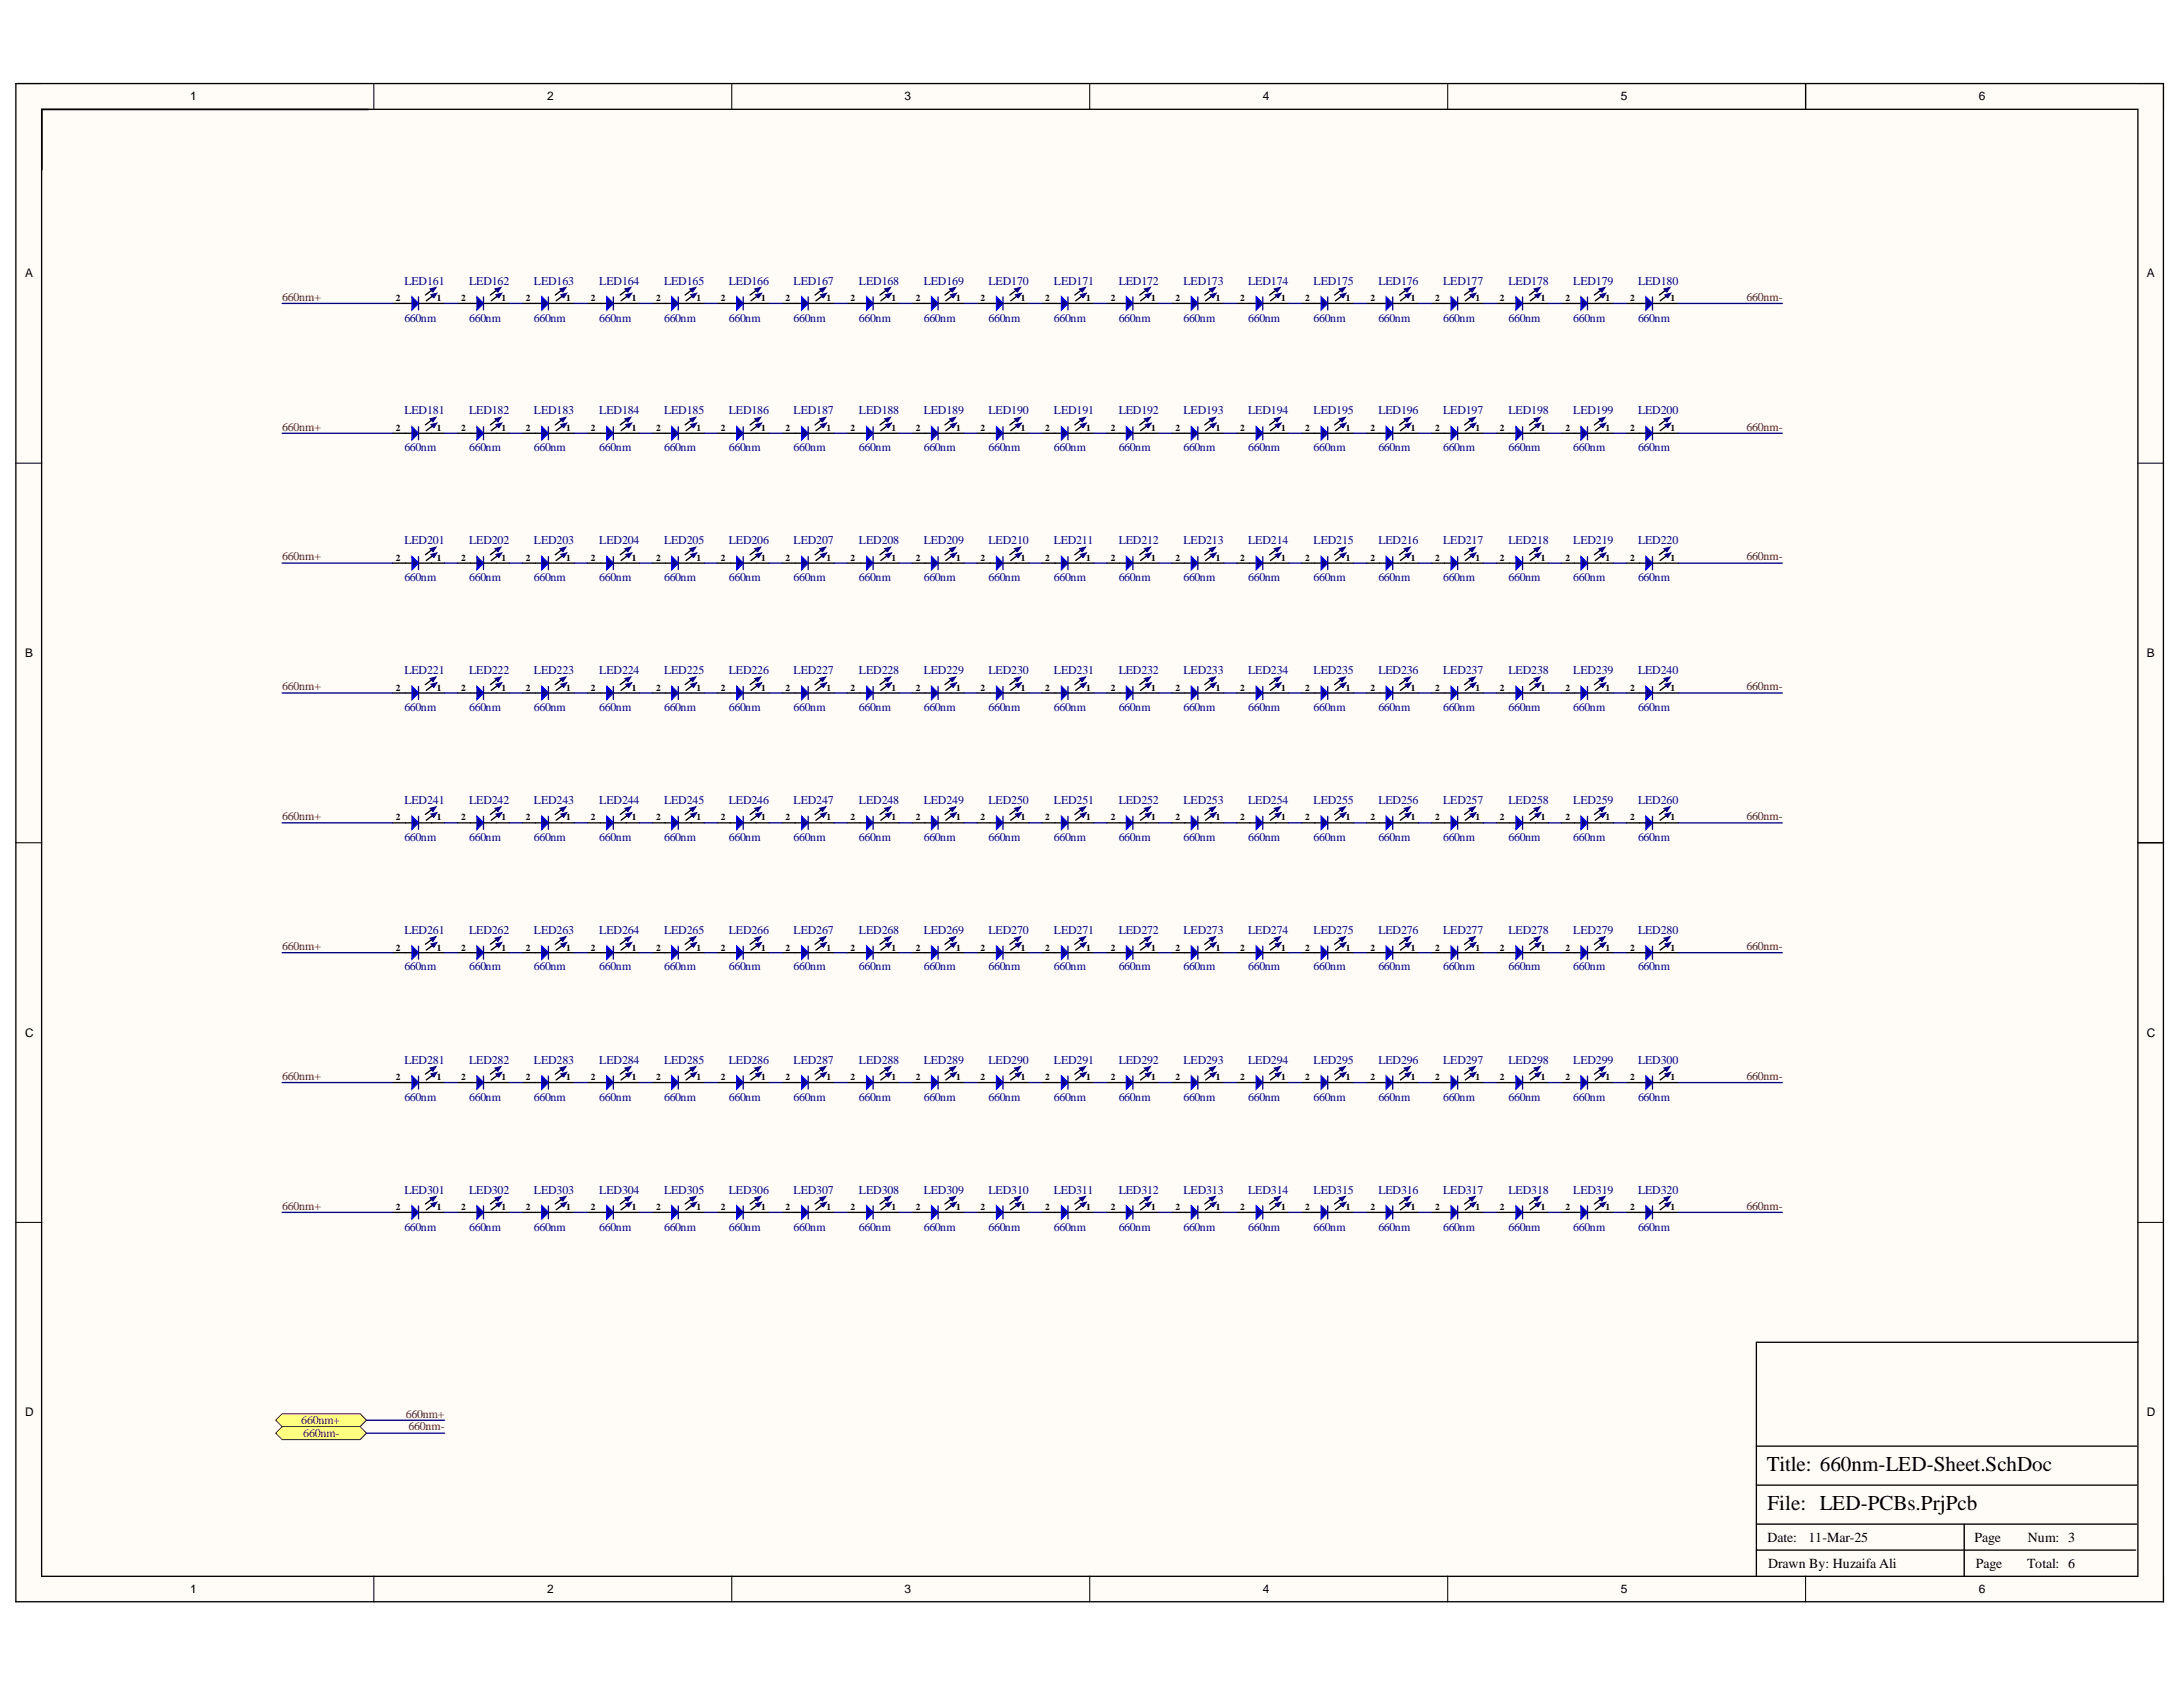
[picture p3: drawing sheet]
<svg xmlns="http://www.w3.org/2000/svg" width="279mm" height="216mm" viewBox="0 0 279 216" stroke-linecap="round" stroke-linejoin="round" font-family="sans-serif">
<defs><g id="words">
<g font-size="2.7">
<text x="226.1" y="188.3">Title: 660nm-LED-Sheet.SchDoc</text>
<text x="226.2" y="193.3">File: LED-PCBs.PrjPcb</text>
</g>
<g font-size="1.8">
<text x="226.2" y="197.3">Date:</text>
<text x="231.5" y="197.3">11-Mar-25</text>
<text x="252.7" y="197.3">Page</text>
<text x="259.5" y="197.3">Num: 3</text>
<text x="226.3" y="200.6">Drawn By: Huzaifa Ali</text>
<text x="252.9" y="200.6">Page</text>
<text x="259.5" y="200.6">Total: 6</text>
</g>
<g font-size="1.5">
<text x="24.4" y="12.8">1</text>
<text x="70" y="12.8">2</text>
<text x="115.8" y="12.8">3</text>
<text x="161.6" y="12.8">4</text>
<text x="207.5" y="12.8">5</text>
<text x="253.3" y="12.8">6</text>
<text x="3.2" y="35.5">A</text>
<text x="274.8" y="35.5">A</text>
<text x="3.2" y="84">B</text>
<text x="274.8" y="84">B</text>
<text x="3.2" y="132.7">C</text>
<text x="274.8" y="132.7">C</text>
<text x="3.2" y="181.2">D</text>
<text x="274.8" y="181.2">D</text>
<text x="24.4" y="203.8">1</text>
<text x="70" y="203.8">2</text>
<text x="115.8" y="203.8">3</text>
<text x="161.6" y="203.8">4</text>
<text x="207.5" y="203.8">5</text>
<text x="253.3" y="203.8">6</text>
</g>
<g font-size="1.5" fill="#800000">
<text x="36.1" y="38.5">660nm+</text>
<text x="223.5" y="38.5">660nm-</text>
<text x="36.1" y="55.1">660nm+</text>
<text x="223.5" y="55.1">660nm-</text>
<text x="36.1" y="71.7">660nm+</text>
<text x="223.5" y="71.7">660nm-</text>
<text x="36.1" y="88.3">660nm+</text>
<text x="223.5" y="88.3">660nm-</text>
<text x="36.1" y="104.9">660nm+</text>
<text x="223.5" y="104.9">660nm-</text>
<text x="36.1" y="121.6">660nm+</text>
<text x="223.5" y="121.6">660nm-</text>
<text x="36.1" y="138.2">660nm+</text>
<text x="223.5" y="138.2">660nm-</text>
<text x="36.1" y="154.8">660nm+</text>
<text x="223.5" y="154.8">660nm-</text>
<text x="38.6" y="182.2">660nm+</text>
<text x="38.8" y="183.9">660nm-</text>
<text x="51.9" y="181.4">660nm+</text>
<text x="52.3" y="183">660nm-</text>
</g>
<g font-size="1.5" fill="#000080">
<text x="51.8" y="36.4">LED161</text>
<text x="51.8" y="41.2">660nm</text>
<text x="60" y="36.4">LED162</text>
<text x="60" y="41.2">660nm</text>
<text x="68.3" y="36.4">LED163</text>
<text x="68.3" y="41.2">660nm</text>
<text x="76.7" y="36.4">LED164</text>
<text x="76.7" y="41.2">660nm</text>
<text x="85" y="36.4">LED165</text>
<text x="85" y="41.2">660nm</text>
<text x="93.3" y="36.4">LED166</text>
<text x="93.3" y="41.2">660nm</text>
<text x="101.6" y="36.4">LED167</text>
<text x="101.6" y="41.2">660nm</text>
<text x="109.9" y="36.4">LED168</text>
<text x="109.9" y="41.2">660nm</text>
<text x="118.2" y="36.4">LED169</text>
<text x="118.2" y="41.2">660nm</text>
<text x="126.5" y="36.4">LED170</text>
<text x="126.5" y="41.2">660nm</text>
<text x="134.9" y="36.4">LED171</text>
<text x="134.9" y="41.2">660nm</text>
<text x="143.2" y="36.4">LED172</text>
<text x="143.2" y="41.2">660nm</text>
<text x="151.5" y="36.4">LED173</text>
<text x="151.5" y="41.2">660nm</text>
<text x="159.8" y="36.4">LED174</text>
<text x="159.8" y="41.2">660nm</text>
<text x="168.1" y="36.4">LED175</text>
<text x="168.1" y="41.2">660nm</text>
<text x="176.4" y="36.4">LED176</text>
<text x="176.4" y="41.2">660nm</text>
<text x="184.7" y="36.4">LED177</text>
<text x="184.7" y="41.2">660nm</text>
<text x="193.1" y="36.4">LED178</text>
<text x="193.1" y="41.2">660nm</text>
<text x="201.4" y="36.4">LED179</text>
<text x="201.4" y="41.2">660nm</text>
<text x="209.6" y="36.4">LED180</text>
<text x="209.6" y="41.2">660nm</text>
<text x="51.8" y="53">LED181</text>
<text x="60" y="53">LED182</text>
<text x="68.3" y="53">LED183</text>
<text x="76.7" y="53">LED184</text>
<text x="85" y="53">LED185</text>
<text x="93.3" y="53">LED186</text>
<text x="101.6" y="53">LED187</text>
<text x="109.9" y="53">LED188</text>
<text x="118.2" y="53">LED189</text>
<text x="126.5" y="53">LED190</text>
<text x="134.9" y="53">LED191</text>
<text x="143.2" y="53">LED192</text>
<text x="151.5" y="53">LED193</text>
<text x="159.8" y="53">LED194</text>
<text x="168.1" y="53">LED195</text>
<text x="176.4" y="53">LED196</text>
<text x="184.7" y="53">LED197</text>
<text x="193.1" y="53">LED198</text>
<text x="201.4" y="53">LED199</text>
<text x="209.6" y="53">LED200</text>
<text x="51.8" y="57.7">660nm</text>
<text x="60" y="57.7">660nm</text>
<text x="68.3" y="57.7">660nm</text>
<text x="76.7" y="57.7">660nm</text>
<text x="85" y="57.7">660nm</text>
<text x="93.3" y="57.7">660nm</text>
<text x="101.6" y="57.7">660nm</text>
<text x="109.9" y="57.7">660nm</text>
<text x="118.2" y="57.7">660nm</text>
<text x="126.5" y="57.7">660nm</text>
<text x="134.9" y="57.7">660nm</text>
<text x="143.2" y="57.7">660nm</text>
<text x="151.5" y="57.7">660nm</text>
<text x="159.8" y="57.7">660nm</text>
<text x="168.1" y="57.7">660nm</text>
<text x="176.4" y="57.7">660nm</text>
<text x="184.7" y="57.7">660nm</text>
<text x="193.1" y="57.7">660nm</text>
<text x="201.4" y="57.7">660nm</text>
<text x="209.6" y="57.7">660nm</text>
<text x="51.8" y="69.7">LED201</text>
<text x="60" y="69.7">LED202</text>
<text x="68.3" y="69.7">LED203</text>
<text x="76.7" y="69.7">LED204</text>
<text x="85" y="69.7">LED205</text>
<text x="93.3" y="69.7">LED206</text>
<text x="101.6" y="69.7">LED207</text>
<text x="109.9" y="69.7">LED208</text>
<text x="118.2" y="69.7">LED209</text>
<text x="126.5" y="69.7">LED210</text>
<text x="134.9" y="69.7">LED211</text>
<text x="143.2" y="69.7">LED212</text>
<text x="151.5" y="69.7">LED213</text>
<text x="159.8" y="69.7">LED214</text>
<text x="168.1" y="69.7">LED215</text>
<text x="176.4" y="69.7">LED216</text>
<text x="184.7" y="69.7">LED217</text>
<text x="193.1" y="69.7">LED218</text>
<text x="201.4" y="69.7">LED219</text>
<text x="209.6" y="69.7">LED220</text>
<text x="51.8" y="74.4">660nm</text>
<text x="60" y="74.4">660nm</text>
<text x="68.3" y="74.4">660nm</text>
<text x="76.7" y="74.4">660nm</text>
<text x="85" y="74.4">660nm</text>
<text x="93.3" y="74.4">660nm</text>
<text x="101.6" y="74.4">660nm</text>
<text x="109.9" y="74.4">660nm</text>
<text x="118.2" y="74.4">660nm</text>
<text x="126.5" y="74.4">660nm</text>
<text x="134.9" y="74.4">660nm</text>
<text x="143.2" y="74.4">660nm</text>
<text x="151.5" y="74.4">660nm</text>
<text x="159.8" y="74.4">660nm</text>
<text x="168.1" y="74.4">660nm</text>
<text x="176.4" y="74.4">660nm</text>
<text x="184.7" y="74.4">660nm</text>
<text x="193.1" y="74.4">660nm</text>
<text x="201.4" y="74.4">660nm</text>
<text x="209.6" y="74.4">660nm</text>
<text x="51.8" y="86.3">LED221</text>
<text x="60" y="86.3">LED222</text>
<text x="68.3" y="86.3">LED223</text>
<text x="76.7" y="86.3">LED224</text>
<text x="85" y="86.3">LED225</text>
<text x="93.3" y="86.3">LED226</text>
<text x="101.6" y="86.3">LED227</text>
<text x="109.9" y="86.3">LED228</text>
<text x="118.2" y="86.3">LED229</text>
<text x="126.5" y="86.3">LED230</text>
<text x="134.9" y="86.3">LED231</text>
<text x="143.2" y="86.3">LED232</text>
<text x="151.5" y="86.3">LED233</text>
<text x="159.8" y="86.3">LED234</text>
<text x="168.1" y="86.3">LED235</text>
<text x="176.4" y="86.3">LED236</text>
<text x="184.7" y="86.3">LED237</text>
<text x="193.1" y="86.3">LED238</text>
<text x="201.4" y="86.3">LED239</text>
<text x="209.6" y="86.3">LED240</text>
<text x="51.8" y="91">660nm</text>
<text x="60" y="91">660nm</text>
<text x="68.3" y="91">660nm</text>
<text x="76.7" y="91">660nm</text>
<text x="85" y="91">660nm</text>
<text x="93.3" y="91">660nm</text>
<text x="101.6" y="91">660nm</text>
<text x="109.9" y="91">660nm</text>
<text x="118.2" y="91">660nm</text>
<text x="126.5" y="91">660nm</text>
<text x="134.9" y="91">660nm</text>
<text x="143.2" y="91">660nm</text>
<text x="151.5" y="91">660nm</text>
<text x="159.8" y="91">660nm</text>
<text x="168.1" y="91">660nm</text>
<text x="176.4" y="91">660nm</text>
<text x="184.7" y="91">660nm</text>
<text x="193.1" y="91">660nm</text>
<text x="201.4" y="91">660nm</text>
<text x="209.6" y="91">660nm</text>
<text x="51.8" y="102.9">LED241</text>
<text x="51.8" y="107.6">660nm</text>
<text x="60" y="102.9">LED242</text>
<text x="60" y="107.6">660nm</text>
<text x="68.3" y="102.9">LED243</text>
<text x="68.3" y="107.6">660nm</text>
<text x="76.7" y="102.9">LED244</text>
<text x="76.7" y="107.6">660nm</text>
<text x="85" y="102.9">LED245</text>
<text x="85" y="107.6">660nm</text>
<text x="93.3" y="102.9">LED246</text>
<text x="93.3" y="107.6">660nm</text>
<text x="101.6" y="102.9">LED247</text>
<text x="101.6" y="107.6">660nm</text>
<text x="109.9" y="102.9">LED248</text>
<text x="109.9" y="107.6">660nm</text>
<text x="118.2" y="102.9">LED249</text>
<text x="118.2" y="107.6">660nm</text>
<text x="126.5" y="102.9">LED250</text>
<text x="126.5" y="107.6">660nm</text>
<text x="134.9" y="102.9">LED251</text>
<text x="134.9" y="107.6">660nm</text>
<text x="143.2" y="102.9">LED252</text>
<text x="143.2" y="107.6">660nm</text>
<text x="151.5" y="102.9">LED253</text>
<text x="151.5" y="107.6">660nm</text>
<text x="159.8" y="102.9">LED254</text>
<text x="159.8" y="107.6">660nm</text>
<text x="168.1" y="102.9">LED255</text>
<text x="168.1" y="107.6">660nm</text>
<text x="176.4" y="102.9">LED256</text>
<text x="176.4" y="107.6">660nm</text>
<text x="184.7" y="102.9">LED257</text>
<text x="184.7" y="107.6">660nm</text>
<text x="193.1" y="102.9">LED258</text>
<text x="193.1" y="107.6">660nm</text>
<text x="201.4" y="102.9">LED259</text>
<text x="201.4" y="107.6">660nm</text>
<text x="209.6" y="102.9">LED260</text>
<text x="209.6" y="107.6">660nm</text>
<text x="51.8" y="119.5">LED261</text>
<text x="60" y="119.5">LED262</text>
<text x="68.3" y="119.5">LED263</text>
<text x="76.7" y="119.5">LED264</text>
<text x="85" y="119.5">LED265</text>
<text x="93.3" y="119.5">LED266</text>
<text x="101.6" y="119.5">LED267</text>
<text x="109.9" y="119.5">LED268</text>
<text x="118.2" y="119.5">LED269</text>
<text x="126.5" y="119.5">LED270</text>
<text x="134.9" y="119.5">LED271</text>
<text x="143.2" y="119.5">LED272</text>
<text x="151.5" y="119.5">LED273</text>
<text x="159.8" y="119.5">LED274</text>
<text x="168.1" y="119.5">LED275</text>
<text x="176.4" y="119.5">LED276</text>
<text x="184.7" y="119.5">LED277</text>
<text x="193.1" y="119.5">LED278</text>
<text x="201.4" y="119.5">LED279</text>
<text x="209.6" y="119.5">LED280</text>
<text x="51.8" y="124.2">660nm</text>
<text x="60" y="124.2">660nm</text>
<text x="68.3" y="124.2">660nm</text>
<text x="76.7" y="124.2">660nm</text>
<text x="85" y="124.2">660nm</text>
<text x="93.3" y="124.2">660nm</text>
<text x="101.6" y="124.2">660nm</text>
<text x="109.9" y="124.2">660nm</text>
<text x="118.2" y="124.2">660nm</text>
<text x="126.5" y="124.2">660nm</text>
<text x="134.9" y="124.2">660nm</text>
<text x="143.2" y="124.2">660nm</text>
<text x="151.5" y="124.2">660nm</text>
<text x="159.8" y="124.2">660nm</text>
<text x="168.1" y="124.2">660nm</text>
<text x="176.4" y="124.2">660nm</text>
<text x="184.7" y="124.2">660nm</text>
<text x="193.1" y="124.2">660nm</text>
<text x="201.4" y="124.2">660nm</text>
<text x="209.6" y="124.2">660nm</text>
<text x="51.8" y="136.1">LED281</text>
<text x="60" y="136.1">LED282</text>
<text x="68.3" y="136.1">LED283</text>
<text x="76.7" y="136.1">LED284</text>
<text x="85" y="136.1">LED285</text>
<text x="93.3" y="136.1">LED286</text>
<text x="101.6" y="136.1">LED287</text>
<text x="109.9" y="136.1">LED288</text>
<text x="118.2" y="136.1">LED289</text>
<text x="126.5" y="136.1">LED290</text>
<text x="134.9" y="136.1">LED291</text>
<text x="143.2" y="136.1">LED292</text>
<text x="151.5" y="136.1">LED293</text>
<text x="159.8" y="136.1">LED294</text>
<text x="168.1" y="136.1">LED295</text>
<text x="176.4" y="136.1">LED296</text>
<text x="184.7" y="136.1">LED297</text>
<text x="193.1" y="136.1">LED298</text>
<text x="201.4" y="136.1">LED299</text>
<text x="209.6" y="136.1">LED300</text>
<text x="51.8" y="140.9">660nm</text>
<text x="60" y="140.9">660nm</text>
<text x="68.3" y="140.9">660nm</text>
<text x="76.7" y="140.9">660nm</text>
<text x="85" y="140.9">660nm</text>
<text x="93.3" y="140.9">660nm</text>
<text x="101.6" y="140.9">660nm</text>
<text x="109.9" y="140.9">660nm</text>
<text x="118.2" y="140.9">660nm</text>
<text x="126.5" y="140.9">660nm</text>
<text x="134.9" y="140.9">660nm</text>
<text x="143.2" y="140.9">660nm</text>
<text x="151.5" y="140.9">660nm</text>
<text x="159.8" y="140.9">660nm</text>
<text x="168.1" y="140.9">660nm</text>
<text x="176.4" y="140.9">660nm</text>
<text x="184.7" y="140.9">660nm</text>
<text x="193.1" y="140.9">660nm</text>
<text x="201.4" y="140.9">660nm</text>
<text x="209.6" y="140.9">660nm</text>
<text x="51.8" y="152.8">LED301</text>
<text x="60" y="152.8">LED302</text>
<text x="68.3" y="152.8">LED303</text>
<text x="76.7" y="152.8">LED304</text>
<text x="85" y="152.8">LED305</text>
<text x="93.3" y="152.8">LED306</text>
<text x="101.6" y="152.8">LED307</text>
<text x="109.9" y="152.8">LED308</text>
<text x="118.2" y="152.8">LED309</text>
<text x="126.5" y="152.8">LED310</text>
<text x="134.9" y="152.8">LED311</text>
<text x="143.2" y="152.8">LED312</text>
<text x="151.5" y="152.8">LED313</text>
<text x="159.8" y="152.8">LED314</text>
<text x="168.1" y="152.8">LED315</text>
<text x="176.4" y="152.8">LED316</text>
<text x="184.7" y="152.8">LED317</text>
<text x="193.1" y="152.8">LED318</text>
<text x="201.4" y="152.8">LED319</text>
<text x="209.6" y="152.8">LED320</text>
<text x="51.8" y="157.5">660nm</text>
<text x="60" y="157.5">660nm</text>
<text x="68.3" y="157.5">660nm</text>
<text x="76.7" y="157.5">660nm</text>
<text x="85" y="157.5">660nm</text>
<text x="93.3" y="157.5">660nm</text>
<text x="101.6" y="157.5">660nm</text>
<text x="109.9" y="157.5">660nm</text>
<text x="118.2" y="157.5">660nm</text>
<text x="126.5" y="157.5">660nm</text>
<text x="134.9" y="157.5">660nm</text>
<text x="143.2" y="157.5">660nm</text>
<text x="151.5" y="157.5">660nm</text>
<text x="159.8" y="157.5">660nm</text>
<text x="168.1" y="157.5">660nm</text>
<text x="176.4" y="157.5">660nm</text>
<text x="184.7" y="157.5">660nm</text>
<text x="193.1" y="157.5">660nm</text>
<text x="201.4" y="157.5">660nm</text>
<text x="209.6" y="157.5">660nm</text>
</g>
<g font-size="1.2">
<text x="50.7" y="38.6">2</text>
<text x="55.9" y="38.6">1</text>
<text x="59" y="38.6">2</text>
<text x="64.2" y="38.6">1</text>
<text x="67.3" y="38.6">2</text>
<text x="72.5" y="38.6">1</text>
<text x="75.6" y="38.6">2</text>
<text x="80.8" y="38.6">1</text>
<text x="84" y="38.6">2</text>
<text x="89.1" y="38.6">1</text>
<text x="92.3" y="38.6">2</text>
<text x="97.4" y="38.6">1</text>
<text x="100.6" y="38.6">2</text>
<text x="105.8" y="38.6">1</text>
<text x="108.8" y="38.6">2</text>
<text x="114.1" y="38.6">1</text>
<text x="117.2" y="38.6">2</text>
<text x="122.4" y="38.6">1</text>
<text x="125.5" y="38.6">2</text>
<text x="130.7" y="38.6">1</text>
<text x="133.8" y="38.6">2</text>
<text x="139" y="38.6">1</text>
<text x="142.2" y="38.6">2</text>
<text x="147.3" y="38.6">1</text>
<text x="150.5" y="38.6">2</text>
<text x="155.6" y="38.6">1</text>
<text x="158.7" y="38.6">2</text>
<text x="164" y="38.6">1</text>
<text x="167" y="38.6">2</text>
<text x="172.3" y="38.6">1</text>
<text x="175.4" y="38.6">2</text>
<text x="180.6" y="38.6">1</text>
<text x="183.7" y="38.6">2</text>
<text x="188.8" y="38.6">1</text>
<text x="192" y="38.6">2</text>
<text x="197.2" y="38.6">1</text>
<text x="200.3" y="38.6">2</text>
<text x="205.5" y="38.6">1</text>
<text x="208.6" y="38.6">2</text>
<text x="213.8" y="38.6">1</text>
<text x="50.7" y="55.1">2</text>
<text x="55.9" y="55.1">1</text>
<text x="59" y="55.1">2</text>
<text x="64.2" y="55.1">1</text>
<text x="67.3" y="55.1">2</text>
<text x="72.5" y="55.1">1</text>
<text x="75.6" y="55.1">2</text>
<text x="80.8" y="55.1">1</text>
<text x="84" y="55.1">2</text>
<text x="89.1" y="55.1">1</text>
<text x="92.3" y="55.1">2</text>
<text x="97.4" y="55.1">1</text>
<text x="100.6" y="55.1">2</text>
<text x="105.8" y="55.1">1</text>
<text x="108.8" y="55.1">2</text>
<text x="114.1" y="55.1">1</text>
<text x="117.2" y="55.1">2</text>
<text x="122.4" y="55.1">1</text>
<text x="125.5" y="55.1">2</text>
<text x="130.7" y="55.1">1</text>
<text x="133.8" y="55.1">2</text>
<text x="139" y="55.1">1</text>
<text x="142.2" y="55.1">2</text>
<text x="147.3" y="55.1">1</text>
<text x="150.5" y="55.1">2</text>
<text x="155.6" y="55.1">1</text>
<text x="158.7" y="55.1">2</text>
<text x="164" y="55.1">1</text>
<text x="167" y="55.1">2</text>
<text x="172.3" y="55.1">1</text>
<text x="175.4" y="55.1">2</text>
<text x="180.6" y="55.1">1</text>
<text x="183.7" y="55.1">2</text>
<text x="188.8" y="55.1">1</text>
<text x="192" y="55.1">2</text>
<text x="197.2" y="55.1">1</text>
<text x="200.3" y="55.1">2</text>
<text x="205.5" y="55.1">1</text>
<text x="208.6" y="55.1">2</text>
<text x="213.8" y="55.1">1</text>
<text x="50.7" y="71.8">2</text>
<text x="55.9" y="71.8">1</text>
<text x="59" y="71.8">2</text>
<text x="64.2" y="71.8">1</text>
<text x="67.3" y="71.8">2</text>
<text x="72.5" y="71.8">1</text>
<text x="75.6" y="71.8">2</text>
<text x="80.8" y="71.8">1</text>
<text x="84" y="71.8">2</text>
<text x="89.1" y="71.8">1</text>
<text x="92.3" y="71.8">2</text>
<text x="97.4" y="71.8">1</text>
<text x="100.6" y="71.8">2</text>
<text x="105.8" y="71.8">1</text>
<text x="108.8" y="71.8">2</text>
<text x="114.1" y="71.8">1</text>
<text x="117.2" y="71.8">2</text>
<text x="122.4" y="71.8">1</text>
<text x="125.5" y="71.8">2</text>
<text x="130.7" y="71.8">1</text>
<text x="133.8" y="71.8">2</text>
<text x="139" y="71.8">1</text>
<text x="142.2" y="71.8">2</text>
<text x="147.3" y="71.8">1</text>
<text x="150.5" y="71.8">2</text>
<text x="155.6" y="71.8">1</text>
<text x="158.7" y="71.8">2</text>
<text x="164" y="71.8">1</text>
<text x="167" y="71.8">2</text>
<text x="172.3" y="71.8">1</text>
<text x="175.4" y="71.8">2</text>
<text x="180.6" y="71.8">1</text>
<text x="183.7" y="71.8">2</text>
<text x="188.8" y="71.8">1</text>
<text x="192" y="71.8">2</text>
<text x="197.2" y="71.8">1</text>
<text x="200.3" y="71.8">2</text>
<text x="205.5" y="71.8">1</text>
<text x="208.6" y="71.8">2</text>
<text x="213.8" y="71.8">1</text>
<text x="50.7" y="88.4">2</text>
<text x="55.9" y="88.4">1</text>
<text x="59" y="88.4">2</text>
<text x="64.2" y="88.4">1</text>
<text x="67.3" y="88.4">2</text>
<text x="72.5" y="88.4">1</text>
<text x="75.6" y="88.4">2</text>
<text x="80.8" y="88.4">1</text>
<text x="84" y="88.4">2</text>
<text x="89.1" y="88.4">1</text>
<text x="92.3" y="88.4">2</text>
<text x="97.4" y="88.4">1</text>
<text x="100.6" y="88.4">2</text>
<text x="105.8" y="88.4">1</text>
<text x="108.8" y="88.4">2</text>
<text x="114.1" y="88.4">1</text>
<text x="117.2" y="88.4">2</text>
<text x="122.4" y="88.4">1</text>
<text x="125.5" y="88.4">2</text>
<text x="130.7" y="88.4">1</text>
<text x="133.8" y="88.4">2</text>
<text x="139" y="88.4">1</text>
<text x="142.2" y="88.4">2</text>
<text x="147.3" y="88.4">1</text>
<text x="150.5" y="88.4">2</text>
<text x="155.6" y="88.4">1</text>
<text x="158.7" y="88.4">2</text>
<text x="164" y="88.4">1</text>
<text x="167" y="88.4">2</text>
<text x="172.3" y="88.4">1</text>
<text x="175.4" y="88.4">2</text>
<text x="180.6" y="88.4">1</text>
<text x="183.7" y="88.4">2</text>
<text x="188.8" y="88.4">1</text>
<text x="192" y="88.4">2</text>
<text x="197.2" y="88.4">1</text>
<text x="200.3" y="88.4">2</text>
<text x="205.5" y="88.4">1</text>
<text x="208.6" y="88.4">2</text>
<text x="213.8" y="88.4">1</text>
<text x="50.7" y="105">2</text>
<text x="55.9" y="105">1</text>
<text x="59" y="105">2</text>
<text x="64.2" y="105">1</text>
<text x="67.3" y="105">2</text>
<text x="72.5" y="105">1</text>
<text x="75.6" y="105">2</text>
<text x="80.8" y="105">1</text>
<text x="84" y="105">2</text>
<text x="89.1" y="105">1</text>
<text x="92.3" y="105">2</text>
<text x="97.4" y="105">1</text>
<text x="100.6" y="105">2</text>
<text x="105.8" y="105">1</text>
<text x="108.8" y="105">2</text>
<text x="114.1" y="105">1</text>
<text x="117.2" y="105">2</text>
<text x="122.4" y="105">1</text>
<text x="125.5" y="105">2</text>
<text x="130.7" y="105">1</text>
<text x="133.8" y="105">2</text>
<text x="139" y="105">1</text>
<text x="142.2" y="105">2</text>
<text x="147.3" y="105">1</text>
<text x="150.5" y="105">2</text>
<text x="155.6" y="105">1</text>
<text x="158.7" y="105">2</text>
<text x="164" y="105">1</text>
<text x="167" y="105">2</text>
<text x="172.3" y="105">1</text>
<text x="175.4" y="105">2</text>
<text x="180.6" y="105">1</text>
<text x="183.7" y="105">2</text>
<text x="188.8" y="105">1</text>
<text x="192" y="105">2</text>
<text x="197.2" y="105">1</text>
<text x="200.3" y="105">2</text>
<text x="205.5" y="105">1</text>
<text x="208.6" y="105">2</text>
<text x="213.8" y="105">1</text>
<text x="50.7" y="121.7">2</text>
<text x="55.9" y="121.7">1</text>
<text x="59" y="121.7">2</text>
<text x="64.2" y="121.7">1</text>
<text x="67.3" y="121.7">2</text>
<text x="72.5" y="121.7">1</text>
<text x="75.6" y="121.7">2</text>
<text x="80.8" y="121.7">1</text>
<text x="84" y="121.7">2</text>
<text x="89.1" y="121.7">1</text>
<text x="92.3" y="121.7">2</text>
<text x="97.4" y="121.7">1</text>
<text x="100.6" y="121.7">2</text>
<text x="105.8" y="121.7">1</text>
<text x="108.8" y="121.7">2</text>
<text x="114.1" y="121.7">1</text>
<text x="117.2" y="121.7">2</text>
<text x="122.4" y="121.7">1</text>
<text x="125.5" y="121.7">2</text>
<text x="130.7" y="121.7">1</text>
<text x="133.8" y="121.7">2</text>
<text x="139" y="121.7">1</text>
<text x="142.2" y="121.7">2</text>
<text x="147.3" y="121.7">1</text>
<text x="150.5" y="121.7">2</text>
<text x="155.6" y="121.7">1</text>
<text x="158.7" y="121.7">2</text>
<text x="164" y="121.7">1</text>
<text x="167" y="121.7">2</text>
<text x="172.3" y="121.7">1</text>
<text x="175.4" y="121.7">2</text>
<text x="180.6" y="121.7">1</text>
<text x="183.7" y="121.7">2</text>
<text x="188.8" y="121.7">1</text>
<text x="192" y="121.7">2</text>
<text x="197.2" y="121.7">1</text>
<text x="200.3" y="121.7">2</text>
<text x="205.5" y="121.7">1</text>
<text x="208.6" y="121.7">2</text>
<text x="213.8" y="121.7">1</text>
<text x="50.7" y="138.2">2</text>
<text x="55.9" y="138.2">1</text>
<text x="59" y="138.2">2</text>
<text x="64.2" y="138.2">1</text>
<text x="67.3" y="138.2">2</text>
<text x="72.5" y="138.2">1</text>
<text x="75.6" y="138.2">2</text>
<text x="80.8" y="138.2">1</text>
<text x="84" y="138.2">2</text>
<text x="89.1" y="138.2">1</text>
<text x="92.3" y="138.2">2</text>
<text x="97.4" y="138.2">1</text>
<text x="100.6" y="138.2">2</text>
<text x="105.8" y="138.2">1</text>
<text x="108.8" y="138.2">2</text>
<text x="114.1" y="138.2">1</text>
<text x="117.2" y="138.2">2</text>
<text x="122.4" y="138.2">1</text>
<text x="125.5" y="138.2">2</text>
<text x="130.7" y="138.2">1</text>
<text x="133.8" y="138.2">2</text>
<text x="139" y="138.2">1</text>
<text x="142.2" y="138.2">2</text>
<text x="147.3" y="138.2">1</text>
<text x="150.5" y="138.2">2</text>
<text x="155.6" y="138.2">1</text>
<text x="158.7" y="138.2">2</text>
<text x="164" y="138.2">1</text>
<text x="167" y="138.2">2</text>
<text x="172.3" y="138.2">1</text>
<text x="175.4" y="138.2">2</text>
<text x="180.6" y="138.2">1</text>
<text x="183.7" y="138.2">2</text>
<text x="188.8" y="138.2">1</text>
<text x="192" y="138.2">2</text>
<text x="197.2" y="138.2">1</text>
<text x="200.3" y="138.2">2</text>
<text x="205.5" y="138.2">1</text>
<text x="208.6" y="138.2">2</text>
<text x="213.8" y="138.2">1</text>
<text x="50.7" y="154.9">2</text>
<text x="55.9" y="154.9">1</text>
<text x="59" y="154.9">2</text>
<text x="64.2" y="154.9">1</text>
<text x="67.3" y="154.9">2</text>
<text x="72.5" y="154.9">1</text>
<text x="75.6" y="154.9">2</text>
<text x="80.8" y="154.9">1</text>
<text x="84" y="154.9">2</text>
<text x="89.1" y="154.9">1</text>
<text x="92.3" y="154.9">2</text>
<text x="97.4" y="154.9">1</text>
<text x="100.6" y="154.9">2</text>
<text x="105.8" y="154.9">1</text>
<text x="108.8" y="154.9">2</text>
<text x="114.1" y="154.9">1</text>
<text x="117.2" y="154.9">2</text>
<text x="122.4" y="154.9">1</text>
<text x="125.5" y="154.9">2</text>
<text x="130.7" y="154.9">1</text>
<text x="133.8" y="154.9">2</text>
<text x="139" y="154.9">1</text>
<text x="142.2" y="154.9">2</text>
<text x="147.3" y="154.9">1</text>
<text x="150.5" y="154.9">2</text>
<text x="155.6" y="154.9">1</text>
<text x="158.7" y="154.9">2</text>
<text x="164" y="154.9">1</text>
<text x="167" y="154.9">2</text>
<text x="172.3" y="154.9">1</text>
<text x="175.4" y="154.9">2</text>
<text x="180.6" y="154.9">1</text>
<text x="183.7" y="154.9">2</text>
<text x="188.8" y="154.9">1</text>
<text x="192" y="154.9">2</text>
<text x="197.2" y="154.9">1</text>
<text x="200.3" y="154.9">2</text>
<text x="205.5" y="154.9">1</text>
<text x="208.6" y="154.9">2</text>
<text x="213.8" y="154.9">1</text>
</g>
</g></defs>
<g fill="#fffcf8">
<path d="M2 10.7h274.9v194.3h-274.9z" fill-rule="evenodd"/>
<path d="M5.4 14h268.2v187.7h-268.2z" fill-rule="evenodd"/>
</g>
<g fill="none" stroke="#000" stroke-width=".13">
<path d="M2 10.7h3.4M47.8 10.7v3.3M93.7 10.7v3.3M139.5 10.7v3.3M185.3 10.7v3.3M231.1 10.7v3.3M273.6 10.7h3.3v3.3M2 59.3h3.4M273.6 59.3h3.3M2 107.9h3.4M273.6 107.9h3.3M2 156.4h3.4"/>
<path d="M273.6 156.4h3.3M47.8 201.7v3.3M93.7 201.7v3.3M139.5 201.7v3.3M185.3 201.7v3.3M231.1 201.7v3.3M276.9 201.7v3.3"/>
</g>
<g fill="none" stroke="#000" stroke-width=".17">
<path d="M2 10.7h274.9v194.3h-274.9zM5.3 14h268.3v187.7h-268.3zM5.3 14h41.9M231.1 10.7v3.3M50.2 38.8h2.5M55.2 38.8h1.7M273.6 107.9h3.3M273.7 171.8h-48.9v29.9M224.8 198.4h48.5M224.8 195.1h48.7M224.8 190.1h48.7M224.8 185.1h48.7"/>
<path d="M251.4 195.1v6.6"/>
</g>
<path d="M52.7 38l.9 .8-.9 .9z" fill="#0c0087"/>
<path d="M52.7 38l.9 .8-.9 .9z" fill="none" stroke="#00f" stroke-width=".17"/>
<path d="M53.6 38.8h1.6M55.2 37.2l-.8 .6" fill="none" stroke="#000" stroke-width=".17"/>
<path d="M55 37l.8-.2-.4 .6z" fill-rule="evenodd" fill="#0c0087"/>
<path d="M55 37l.8-.2-.4 .6z" fill="none" stroke="#0c0087" stroke-width=".13"/>
<path d="M55.3 37.9l-.7 .6" fill="none" stroke="#000" stroke-width=".17"/>
<path d="M55.1 37.7l.8-.2-.4 .6z" fill-rule="evenodd" fill="#0c0087"/>
<path d="M55.1 37.7l.8-.2-.4 .6z" fill="none" stroke="#0c0087" stroke-width=".13"/>
<path d="M53.6 38v1.7" fill="none" stroke="#11037f" stroke-width=".17"/>
<path d="M58.6 38.8h2.4M63.5 38.8h1.7" fill="none" stroke="#000" stroke-width=".17"/>
<path d="M61 38l.9 .8-.9 .9z" fill="#0c0087"/>
<path d="M61 38l.9 .8-.9 .9z" fill="none" stroke="#00f" stroke-width=".17"/>
<path d="M61.9 38.8h1.6M63.5 37.2l-.7 .6" fill="none" stroke="#000" stroke-width=".17"/>
<path d="M63.3 37l.8-.2-.4 .6z" fill-rule="evenodd" fill="#0c0087"/>
<path d="M63.3 37l.8-.2-.4 .6z" fill="none" stroke="#0c0087" stroke-width=".13"/>
<path d="M63.6 37.9l-.7 .6" fill="none" stroke="#000" stroke-width=".17"/>
<path d="M63.5 37.7l.7-.2-.3 .6z" fill-rule="evenodd" fill="#0c0087"/>
<path d="M63.5 37.7l.7-.2-.3 .6z" fill="none" stroke="#0c0087" stroke-width=".13"/>
<path d="M61.9 38v1.7" fill="none" stroke="#11037f" stroke-width=".17"/>
<path d="M66.9 38.8h2.5M71.9 38.8h1.6" fill="none" stroke="#000" stroke-width=".17"/>
<path d="M69.4 38l.8 .8-.8 .9z" fill="#0c0087"/>
<path d="M69.4 38l.8 .8-.8 .9z" fill="none" stroke="#00f" stroke-width=".17"/>
<path d="M70.2 38.8h1.7M71.9 37.2l-.8 .6" fill="none" stroke="#000" stroke-width=".17"/>
<path d="M71.7 37l.7-.2-.4 .6z" fill-rule="evenodd" fill="#0c0087"/>
<path d="M71.7 37l.7-.2-.4 .6z" fill="none" stroke="#0c0087" stroke-width=".13"/>
<path d="M72 37.9l-.8 .6" fill="none" stroke="#000" stroke-width=".17"/>
<path d="M71.8 37.7l.8-.2-.4 .6z" fill-rule="evenodd" fill="#0c0087"/>
<path d="M71.8 37.7l.8-.2-.4 .6z" fill="none" stroke="#0c0087" stroke-width=".13"/>
<path d="M70.2 38v1.7" fill="none" stroke="#11037f" stroke-width=".17"/>
<path d="M75.2 38.8h2.5M80.2 38.8h1.6" fill="none" stroke="#000" stroke-width=".17"/>
<path d="M77.7 38l.8 .8-.8 .9z" fill="#0c0087"/>
<path d="M77.7 38l.8 .8-.8 .9z" fill="none" stroke="#00f" stroke-width=".17"/>
<path d="M78.5 38.8h1.7M80.2 37.2l-.8 .6" fill="none" stroke="#000" stroke-width=".17"/>
<path d="M80 37l.8-.2-.4 .6z" fill-rule="evenodd" fill="#0c0087"/>
<path d="M80 37l.8-.2-.4 .6z" fill="none" stroke="#0c0087" stroke-width=".13"/>
<path d="M80.3 37.9l-.8 .6" fill="none" stroke="#000" stroke-width=".17"/>
<path d="M80.1 37.7l.8-.2-.4 .6z" fill-rule="evenodd" fill="#0c0087"/>
<path d="M80.1 37.7l.8-.2-.4 .6z" fill="none" stroke="#0c0087" stroke-width=".13"/>
<path d="M78.5 38v1.7" fill="none" stroke="#11037f" stroke-width=".17"/>
<path d="M83.5 38.8h2.5M88.5 38.8h1.6" fill="none" stroke="#000" stroke-width=".17"/>
<path d="M86 38l.8 .8-.8 .9z" fill="#0c0087"/>
<path d="M86 38l.8 .8-.8 .9z" fill="none" stroke="#00f" stroke-width=".17"/>
<path d="M86.8 38.8h1.7M88.5 37.2l-.8 .6" fill="none" stroke="#000" stroke-width=".17"/>
<path d="M88.3 37l.8-.2-.4 .6z" fill-rule="evenodd" fill="#0c0087"/>
<path d="M88.3 37l.8-.2-.4 .6z" fill="none" stroke="#0c0087" stroke-width=".13"/>
<path d="M88.6 37.9l-.8 .6" fill="none" stroke="#000" stroke-width=".17"/>
<path d="M88.4 37.7l.8-.2-.4 .6z" fill-rule="evenodd" fill="#0c0087"/>
<path d="M88.4 37.7l.8-.2-.4 .6z" fill="none" stroke="#0c0087" stroke-width=".13"/>
<path d="M86.8 38v1.7" fill="none" stroke="#11037f" stroke-width=".17"/>
<path d="M91.8 38.8h2.5M96.8 38.8h1.7" fill="none" stroke="#000" stroke-width=".17"/>
<path d="M94.3 38l.8 .8-.8 .9z" fill="#0c0087"/>
<path d="M94.3 38l.8 .8-.8 .9z" fill="none" stroke="#00f" stroke-width=".17"/>
<path d="M95.1 38.8h1.7M96.8 37.2l-.8 .6" fill="none" stroke="#000" stroke-width=".17"/>
<path d="M96.6 37l.8-.2-.4 .6z" fill-rule="evenodd" fill="#0c0087"/>
<path d="M96.6 37l.8-.2-.4 .6z" fill="none" stroke="#0c0087" stroke-width=".13"/>
<path d="M96.9 37.9l-.8 .6" fill="none" stroke="#000" stroke-width=".17"/>
<path d="M96.7 37.7l.8-.2-.4 .6z" fill-rule="evenodd" fill="#0c0087"/>
<path d="M96.7 37.7l.8-.2-.4 .6z" fill="none" stroke="#0c0087" stroke-width=".13"/>
<path d="M95.1 38v1.7" fill="none" stroke="#11037f" stroke-width=".17"/>
<path d="M100.1 38.8h2.5M105.1 38.8h1.7" fill="none" stroke="#000" stroke-width=".17"/>
<path d="M102.6 38l.8 .8-.8 .9z" fill="#0c0087"/>
<path d="M102.6 38l.8 .8-.8 .9z" fill="none" stroke="#00f" stroke-width=".17"/>
<path d="M103.4 38.8h1.7M105.1 37.2l-.8 .6" fill="none" stroke="#000" stroke-width=".17"/>
<path d="M104.9 37l.8-.2-.4 .6z" fill-rule="evenodd" fill="#0c0087"/>
<path d="M104.9 37l.8-.2-.4 .6z" fill="none" stroke="#0c0087" stroke-width=".13"/>
<path d="M105.2 37.9l-.8 .6" fill="none" stroke="#000" stroke-width=".17"/>
<path d="M105 37.7l.8-.2-.4 .6z" fill-rule="evenodd" fill="#0c0087"/>
<path d="M105 37.7l.8-.2-.4 .6z" fill="none" stroke="#0c0087" stroke-width=".13"/>
<path d="M103.4 38v1.7" fill="none" stroke="#11037f" stroke-width=".17"/>
<path d="M108.4 38.8h2.5M113.4 38.8h1.7" fill="none" stroke="#000" stroke-width=".17"/>
<path d="M110.9 38l.8 .8-.8 .9z" fill="#0c0087"/>
<path d="M110.9 38l.8 .8-.8 .9z" fill="none" stroke="#00f" stroke-width=".17"/>
<path d="M111.7 38.8h1.7M113.4 37.2l-.8 .6" fill="none" stroke="#000" stroke-width=".17"/>
<path d="M113.2 37l.8-.2-.4 .6z" fill-rule="evenodd" fill="#0c0087"/>
<path d="M113.2 37l.8-.2-.4 .6z" fill="none" stroke="#0c0087" stroke-width=".13"/>
<path d="M113.5 37.9l-.8 .6" fill="none" stroke="#000" stroke-width=".17"/>
<path d="M113.3 37.7l.8-.2-.4 .6z" fill-rule="evenodd" fill="#0c0087"/>
<path d="M113.3 37.7l.8-.2-.4 .6z" fill="none" stroke="#0c0087" stroke-width=".13"/>
<path d="M111.7 38v1.7" fill="none" stroke="#11037f" stroke-width=".17"/>
<path d="M116.7 38.8h2.5M121.7 38.8h1.7" fill="none" stroke="#000" stroke-width=".17"/>
<path d="M119.2 38l.9 .8-.9 .9z" fill="#0c0087"/>
<path d="M119.2 38l.9 .8-.9 .9z" fill="none" stroke="#00f" stroke-width=".17"/>
<path d="M120.1 38.8h1.6M121.7 37.2l-.8 .6" fill="none" stroke="#000" stroke-width=".17"/>
<path d="M121.5 37l.8-.2-.4 .6z" fill-rule="evenodd" fill="#0c0087"/>
<path d="M121.5 37l.8-.2-.4 .6z" fill="none" stroke="#0c0087" stroke-width=".13"/>
<path d="M121.8 37.9l-.7 .6" fill="none" stroke="#000" stroke-width=".17"/>
<path d="M121.6 37.7l.8-.2-.4 .6z" fill-rule="evenodd" fill="#0c0087"/>
<path d="M121.6 37.7l.8-.2-.4 .6z" fill="none" stroke="#0c0087" stroke-width=".13"/>
<path d="M120.1 38v1.7" fill="none" stroke="#11037f" stroke-width=".17"/>
<path d="M125 38.8h2.5M130 38.8h1.7" fill="none" stroke="#000" stroke-width=".17"/>
<path d="M127.5 38l.9 .8-.9 .9z" fill="#0c0087"/>
<path d="M127.5 38l.9 .8-.9 .9z" fill="none" stroke="#00f" stroke-width=".17"/>
<path d="M128.4 38.8h1.6M130 37.2l-.8 .6" fill="none" stroke="#000" stroke-width=".17"/>
<path d="M129.8 37l.8-.2-.4 .6z" fill-rule="evenodd" fill="#0c0087"/>
<path d="M129.8 37l.8-.2-.4 .6z" fill="none" stroke="#0c0087" stroke-width=".13"/>
<path d="M130.1 37.9l-.7 .6" fill="none" stroke="#000" stroke-width=".17"/>
<path d="M130 37.7l.7-.2-.4 .6z" fill-rule="evenodd" fill="#0c0087"/>
<path d="M130 37.7l.7-.2-.4 .6z" fill="none" stroke="#0c0087" stroke-width=".13"/>
<path d="M128.4 38v1.7" fill="none" stroke="#11037f" stroke-width=".17"/>
<path d="M133.4 38.8h2.5M138.3 38.8h1.7" fill="none" stroke="#000" stroke-width=".17"/>
<path d="M135.9 38l.8 .8-.8 .9z" fill="#0c0087"/>
<path d="M135.9 38l.8 .8-.8 .9z" fill="none" stroke="#00f" stroke-width=".17"/>
<path d="M136.7 38.8h1.6M138.3 37.2l-.7 .6" fill="none" stroke="#000" stroke-width=".17"/>
<path d="M138.2 37l.7-.2-.4 .6z" fill-rule="evenodd" fill="#0c0087"/>
<path d="M138.2 37l.7-.2-.4 .6z" fill="none" stroke="#0c0087" stroke-width=".13"/>
<path d="M138.5 37.9l-.8 .6" fill="none" stroke="#000" stroke-width=".17"/>
<path d="M138.3 37.7l.7-.2-.3 .6z" fill-rule="evenodd" fill="#0c0087"/>
<path d="M138.3 37.7l.7-.2-.3 .6z" fill="none" stroke="#0c0087" stroke-width=".13"/>
<path d="M136.7 38v1.7" fill="none" stroke="#11037f" stroke-width=".17"/>
<path d="M141.7 38.8h2.5M146.7 38.8h1.6" fill="none" stroke="#000" stroke-width=".17"/>
<path d="M144.2 38l.8 .8-.8 .9z" fill="#0c0087"/>
<path d="M144.2 38l.8 .8-.8 .9z" fill="none" stroke="#00f" stroke-width=".17"/>
<path d="M145 38.8h1.7M146.7 37.2l-.8 .6" fill="none" stroke="#000" stroke-width=".17"/>
<path d="M146.5 37l.7-.2-.3 .6z" fill-rule="evenodd" fill="#0c0087"/>
<path d="M146.5 37l.7-.2-.3 .6z" fill="none" stroke="#0c0087" stroke-width=".13"/>
<path d="M146.8 37.9l-.8 .6" fill="none" stroke="#000" stroke-width=".17"/>
<path d="M146.6 37.7l.8-.2-.4 .6z" fill-rule="evenodd" fill="#0c0087"/>
<path d="M146.6 37.7l.8-.2-.4 .6z" fill="none" stroke="#0c0087" stroke-width=".13"/>
<path d="M145 38v1.7" fill="none" stroke="#11037f" stroke-width=".17"/>
<path d="M150 38.8h2.5M155 38.8h1.6" fill="none" stroke="#000" stroke-width=".17"/>
<path d="M152.5 38l.8 .8-.8 .9z" fill="#0c0087"/>
<path d="M152.5 38l.8 .8-.8 .9z" fill="none" stroke="#00f" stroke-width=".17"/>
<path d="M153.3 38.8h1.7M155 37.2l-.8 .6" fill="none" stroke="#000" stroke-width=".17"/>
<path d="M154.8 37l.8-.2-.4 .6z" fill-rule="evenodd" fill="#0c0087"/>
<path d="M154.8 37l.8-.2-.4 .6z" fill="none" stroke="#0c0087" stroke-width=".13"/>
<path d="M155.1 37.9l-.8 .6" fill="none" stroke="#000" stroke-width=".17"/>
<path d="M154.9 37.7l.8-.2-.4 .6z" fill-rule="evenodd" fill="#0c0087"/>
<path d="M154.9 37.7l.8-.2-.4 .6z" fill="none" stroke="#0c0087" stroke-width=".13"/>
<path d="M153.3 38v1.7" fill="none" stroke="#11037f" stroke-width=".17"/>
<path d="M158.3 38.8h2.5M163.3 38.8h1.6" fill="none" stroke="#000" stroke-width=".17"/>
<path d="M160.8 38l.8 .8-.8 .9z" fill="#0c0087"/>
<path d="M160.8 38l.8 .8-.8 .9z" fill="none" stroke="#00f" stroke-width=".17"/>
<path d="M161.6 38.8h1.7M163.3 37.2l-.8 .6" fill="none" stroke="#000" stroke-width=".17"/>
<path d="M163.1 37l.8-.2-.4 .6z" fill-rule="evenodd" fill="#0c0087"/>
<path d="M163.1 37l.8-.2-.4 .6z" fill="none" stroke="#0c0087" stroke-width=".13"/>
<path d="M163.4 37.9l-.8 .6" fill="none" stroke="#000" stroke-width=".17"/>
<path d="M163.2 37.7l.8-.2-.4 .6z" fill-rule="evenodd" fill="#0c0087"/>
<path d="M163.2 37.7l.8-.2-.4 .6z" fill="none" stroke="#0c0087" stroke-width=".13"/>
<path d="M161.6 38v1.7" fill="none" stroke="#11037f" stroke-width=".17"/>
<path d="M166.6 38.8h2.5M171.6 38.8h1.7" fill="none" stroke="#000" stroke-width=".17"/>
<path d="M169.1 38l.8 .8-.8 .9z" fill="#0c0087"/>
<path d="M169.1 38l.8 .8-.8 .9z" fill="none" stroke="#00f" stroke-width=".17"/>
<path d="M169.9 38.8h1.7M171.6 37.2l-.8 .6" fill="none" stroke="#000" stroke-width=".17"/>
<path d="M171.4 37l.8-.2-.4 .6z" fill-rule="evenodd" fill="#0c0087"/>
<path d="M171.4 37l.8-.2-.4 .6z" fill="none" stroke="#0c0087" stroke-width=".13"/>
<path d="M171.7 37.9l-.8 .6" fill="none" stroke="#000" stroke-width=".17"/>
<path d="M171.5 37.7l.8-.2-.4 .6z" fill-rule="evenodd" fill="#0c0087"/>
<path d="M171.5 37.7l.8-.2-.4 .6z" fill="none" stroke="#0c0087" stroke-width=".13"/>
<path d="M169.9 38v1.7" fill="none" stroke="#11037f" stroke-width=".17"/>
<path d="M174.9 38.8h2.5M179.9 38.8h1.7" fill="none" stroke="#000" stroke-width=".17"/>
<path d="M177.4 38l.9 .8-.9 .9z" fill="#0c0087"/>
<path d="M177.4 38l.9 .8-.9 .9z" fill="none" stroke="#00f" stroke-width=".17"/>
<path d="M178.3 38.8h1.6M179.9 37.2l-.8 .6" fill="none" stroke="#000" stroke-width=".17"/>
<path d="M179.7 37l.8-.2-.4 .6z" fill-rule="evenodd" fill="#0c0087"/>
<path d="M179.7 37l.8-.2-.4 .6z" fill="none" stroke="#0c0087" stroke-width=".13"/>
<path d="M180 37.9l-.8 .6" fill="none" stroke="#000" stroke-width=".17"/>
<path d="M179.8 37.7l.8-.2-.4 .6z" fill-rule="evenodd" fill="#0c0087"/>
<path d="M179.8 37.7l.8-.2-.4 .6z" fill="none" stroke="#0c0087" stroke-width=".13"/>
<path d="M178.3 38v1.7" fill="none" stroke="#11037f" stroke-width=".17"/>
<path d="M183.2 38.8h2.5M188.2 38.8h1.7" fill="none" stroke="#000" stroke-width=".17"/>
<path d="M185.7 38l.9 .8-.9 .9z" fill="#0c0087"/>
<path d="M185.7 38l.9 .8-.9 .9z" fill="none" stroke="#00f" stroke-width=".17"/>
<path d="M186.6 38.8h1.6M188.2 37.2l-.8 .6" fill="none" stroke="#000" stroke-width=".17"/>
<path d="M188 37l.8-.2-.4 .6z" fill-rule="evenodd" fill="#0c0087"/>
<path d="M188 37l.8-.2-.4 .6z" fill="none" stroke="#0c0087" stroke-width=".13"/>
<path d="M188.3 37.9l-.8 .6" fill="none" stroke="#000" stroke-width=".17"/>
<path d="M188.1 37.7l.8-.2-.4 .6z" fill-rule="evenodd" fill="#0c0087"/>
<path d="M188.1 37.7l.8-.2-.4 .6z" fill="none" stroke="#0c0087" stroke-width=".13"/>
<path d="M186.6 38v1.7" fill="none" stroke="#11037f" stroke-width=".17"/>
<path d="M191.6 38.8h2.4M196.5 38.8h1.7" fill="none" stroke="#000" stroke-width=".17"/>
<path d="M194 38l.9 .8-.9 .9z" fill="#0c0087"/>
<path d="M194 38l.9 .8-.9 .9z" fill="none" stroke="#00f" stroke-width=".17"/>
<path d="M194.9 38.8h1.6M196.5 37.2l-.8 .6" fill="none" stroke="#000" stroke-width=".17"/>
<path d="M196.3 37l.8-.2-.4 .6z" fill-rule="evenodd" fill="#0c0087"/>
<path d="M196.3 37l.8-.2-.4 .6z" fill="none" stroke="#0c0087" stroke-width=".13"/>
<path d="M196.6 37.9l-.7 .6" fill="none" stroke="#000" stroke-width=".17"/>
<path d="M196.4 37.7l.8-.2-.4 .6z" fill-rule="evenodd" fill="#0c0087"/>
<path d="M196.4 37.7l.8-.2-.4 .6z" fill="none" stroke="#0c0087" stroke-width=".13"/>
<path d="M194.9 38v1.7" fill="none" stroke="#11037f" stroke-width=".17"/>
<path d="M199.9 38.8h2.5M204.8 38.8h1.7" fill="none" stroke="#000" stroke-width=".17"/>
<path d="M202.4 38l.8 .8-.8 .9z" fill="#0c0087"/>
<path d="M202.4 38l.8 .8-.8 .9z" fill="none" stroke="#00f" stroke-width=".17"/>
<path d="M203.2 38.8h1.6M204.8 37.2l-.7 .6" fill="none" stroke="#000" stroke-width=".17"/>
<path d="M204.6 37l.8-.2-.4 .6z" fill-rule="evenodd" fill="#0c0087"/>
<path d="M204.6 37l.8-.2-.4 .6z" fill="none" stroke="#0c0087" stroke-width=".13"/>
<path d="M205 37.9l-.8 .6" fill="none" stroke="#000" stroke-width=".17"/>
<path d="M204.8 37.7l.7-.2-.3 .6z" fill-rule="evenodd" fill="#0c0087"/>
<path d="M204.8 37.7l.7-.2-.3 .6z" fill="none" stroke="#0c0087" stroke-width=".13"/>
<path d="M203.2 38v1.7" fill="none" stroke="#11037f" stroke-width=".17"/>
<path d="M208.2 38.8h2.5M213.2 38.8h1.6" fill="none" stroke="#000" stroke-width=".17"/>
<path d="M210.7 38l.8 .8-.8 .9z" fill="#0c0087"/>
<path d="M210.7 38l.8 .8-.8 .9z" fill="none" stroke="#00f" stroke-width=".17"/>
<path d="M211.5 38.8h1.7M213.2 37.2l-.8 .6" fill="none" stroke="#000" stroke-width=".17"/>
<path d="M213 37l.8-.2-.5 .6z" fill-rule="evenodd" fill="#0c0087"/>
<path d="M213 37l.8-.2-.5 .6z" fill="none" stroke="#0c0087" stroke-width=".13"/>
<path d="M213.3 37.9l-.8 .6" fill="none" stroke="#000" stroke-width=".17"/>
<path d="M213.1 37.7l.8-.2-.4 .6z" fill-rule="evenodd" fill="#0c0087"/>
<path d="M213.1 37.7l.8-.2-.4 .6z" fill="none" stroke="#0c0087" stroke-width=".13"/>
<path d="M211.5 38v1.7" fill="none" stroke="#11037f" stroke-width=".17"/>
<path d="M50.2 55.5h2.5M55.2 55.5h1.7" fill="none" stroke="#000" stroke-width=".17"/>
<path d="M52.7 54.6l.9 .9-.9 .8z" fill="#0c0087"/>
<path d="M52.7 54.6l.9 .9-.9 .8z" fill="none" stroke="#00f" stroke-width=".17"/>
<path d="M53.6 55.5h1.6M55.2 53.8l-.8 .6" fill="none" stroke="#000" stroke-width=".17"/>
<path d="M55 53.6l.8-.2-.4 .6z" fill-rule="evenodd" fill="#0c0087"/>
<path d="M55 53.6l.8-.2-.4 .6z" fill="none" stroke="#0c0087" stroke-width=".13"/>
<path d="M55.3 54.5l-.7 .6" fill="none" stroke="#000" stroke-width=".17"/>
<path d="M55.1 54.3l.8-.2-.4 .6z" fill-rule="evenodd" fill="#0c0087"/>
<path d="M55.1 54.3l.8-.2-.4 .6z" fill="none" stroke="#0c0087" stroke-width=".13"/>
<path d="M53.6 54.6v1.7" fill="none" stroke="#11037f" stroke-width=".17"/>
<path d="M58.6 55.5h2.4M63.5 55.5h1.7" fill="none" stroke="#000" stroke-width=".17"/>
<path d="M61 54.6l.9 .9-.9 .8z" fill="#0c0087"/>
<path d="M61 54.6l.9 .9-.9 .8z" fill="none" stroke="#00f" stroke-width=".17"/>
<path d="M61.9 55.5h1.6M63.5 53.8l-.7 .6" fill="none" stroke="#000" stroke-width=".17"/>
<path d="M63.3 53.6l.8-.2-.4 .6z" fill-rule="evenodd" fill="#0c0087"/>
<path d="M63.3 53.6l.8-.2-.4 .6z" fill="none" stroke="#0c0087" stroke-width=".13"/>
<path d="M63.6 54.5l-.7 .6" fill="none" stroke="#000" stroke-width=".17"/>
<path d="M63.5 54.3l.7-.2-.3 .6z" fill-rule="evenodd" fill="#0c0087"/>
<path d="M63.5 54.3l.7-.2-.3 .6z" fill="none" stroke="#0c0087" stroke-width=".13"/>
<path d="M61.9 54.6v1.7" fill="none" stroke="#11037f" stroke-width=".17"/>
<path d="M66.9 55.5h2.5M71.9 55.5h1.6" fill="none" stroke="#000" stroke-width=".17"/>
<path d="M69.4 54.6l.8 .9-.8 .8z" fill="#0c0087"/>
<path d="M69.4 54.6l.8 .9-.8 .8z" fill="none" stroke="#00f" stroke-width=".17"/>
<path d="M70.2 55.5h1.7M71.9 53.8l-.8 .6" fill="none" stroke="#000" stroke-width=".17"/>
<path d="M71.7 53.6l.7-.2-.4 .6z" fill-rule="evenodd" fill="#0c0087"/>
<path d="M71.7 53.6l.7-.2-.4 .6z" fill="none" stroke="#0c0087" stroke-width=".13"/>
<path d="M72 54.5l-.8 .6" fill="none" stroke="#000" stroke-width=".17"/>
<path d="M71.8 54.3l.8-.2-.4 .6z" fill-rule="evenodd" fill="#0c0087"/>
<path d="M71.8 54.3l.8-.2-.4 .6z" fill="none" stroke="#0c0087" stroke-width=".13"/>
<path d="M70.2 54.6v1.7" fill="none" stroke="#11037f" stroke-width=".17"/>
<path d="M75.2 55.5h2.5M80.2 55.5h1.6" fill="none" stroke="#000" stroke-width=".17"/>
<path d="M77.7 54.6l.8 .9-.8 .8z" fill="#0c0087"/>
<path d="M77.7 54.6l.8 .9-.8 .8z" fill="none" stroke="#00f" stroke-width=".17"/>
<path d="M78.5 55.5h1.7M80.2 53.8l-.8 .6" fill="none" stroke="#000" stroke-width=".17"/>
<path d="M80 53.6l.8-.2-.4 .6z" fill-rule="evenodd" fill="#0c0087"/>
<path d="M80 53.6l.8-.2-.4 .6z" fill="none" stroke="#0c0087" stroke-width=".13"/>
<path d="M80.3 54.5l-.8 .6" fill="none" stroke="#000" stroke-width=".17"/>
<path d="M80.1 54.3l.8-.2-.4 .6z" fill-rule="evenodd" fill="#0c0087"/>
<path d="M80.1 54.3l.8-.2-.4 .6z" fill="none" stroke="#0c0087" stroke-width=".13"/>
<path d="M78.5 54.6v1.7" fill="none" stroke="#11037f" stroke-width=".17"/>
<path d="M83.5 55.5h2.5M88.5 55.5h1.6" fill="none" stroke="#000" stroke-width=".17"/>
<path d="M86 54.6l.8 .9-.8 .8z" fill="#0c0087"/>
<path d="M86 54.6l.8 .9-.8 .8z" fill="none" stroke="#00f" stroke-width=".17"/>
<path d="M86.8 55.5h1.7M88.5 53.8l-.8 .6" fill="none" stroke="#000" stroke-width=".17"/>
<path d="M88.3 53.6l.8-.2-.4 .6z" fill-rule="evenodd" fill="#0c0087"/>
<path d="M88.3 53.6l.8-.2-.4 .6z" fill="none" stroke="#0c0087" stroke-width=".13"/>
<path d="M88.6 54.5l-.8 .6" fill="none" stroke="#000" stroke-width=".17"/>
<path d="M88.4 54.3l.8-.2-.4 .6z" fill-rule="evenodd" fill="#0c0087"/>
<path d="M88.4 54.3l.8-.2-.4 .6z" fill="none" stroke="#0c0087" stroke-width=".13"/>
<path d="M86.8 54.6v1.7" fill="none" stroke="#11037f" stroke-width=".17"/>
<path d="M91.8 55.5h2.5M96.8 55.5h1.7" fill="none" stroke="#000" stroke-width=".17"/>
<path d="M94.3 54.6l.8 .9-.8 .8z" fill="#0c0087"/>
<path d="M94.3 54.6l.8 .9-.8 .8z" fill="none" stroke="#00f" stroke-width=".17"/>
<path d="M95.1 55.5h1.7M96.8 53.8l-.8 .6" fill="none" stroke="#000" stroke-width=".17"/>
<path d="M96.6 53.6l.8-.2-.4 .6z" fill-rule="evenodd" fill="#0c0087"/>
<path d="M96.6 53.6l.8-.2-.4 .6z" fill="none" stroke="#0c0087" stroke-width=".13"/>
<path d="M96.9 54.5l-.8 .6" fill="none" stroke="#000" stroke-width=".17"/>
<path d="M96.7 54.3l.8-.2-.4 .6z" fill-rule="evenodd" fill="#0c0087"/>
<path d="M96.7 54.3l.8-.2-.4 .6z" fill="none" stroke="#0c0087" stroke-width=".13"/>
<path d="M95.1 54.6v1.7" fill="none" stroke="#11037f" stroke-width=".17"/>
<path d="M100.1 55.5h2.5M105.1 55.5h1.7" fill="none" stroke="#000" stroke-width=".17"/>
<path d="M102.6 54.6l.8 .9-.8 .8z" fill="#0c0087"/>
<path d="M102.6 54.6l.8 .9-.8 .8z" fill="none" stroke="#00f" stroke-width=".17"/>
<path d="M103.4 55.5h1.7M105.1 53.8l-.8 .6" fill="none" stroke="#000" stroke-width=".17"/>
<path d="M104.9 53.6l.8-.2-.4 .6z" fill-rule="evenodd" fill="#0c0087"/>
<path d="M104.9 53.6l.8-.2-.4 .6z" fill="none" stroke="#0c0087" stroke-width=".13"/>
<path d="M105.2 54.5l-.8 .6" fill="none" stroke="#000" stroke-width=".17"/>
<path d="M105 54.3l.8-.2-.4 .6z" fill-rule="evenodd" fill="#0c0087"/>
<path d="M105 54.3l.8-.2-.4 .6z" fill="none" stroke="#0c0087" stroke-width=".13"/>
<path d="M103.4 54.6v1.7" fill="none" stroke="#11037f" stroke-width=".17"/>
<path d="M108.4 55.5h2.5M113.4 55.5h1.7" fill="none" stroke="#000" stroke-width=".17"/>
<path d="M110.9 54.6l.8 .9-.8 .8z" fill="#0c0087"/>
<path d="M110.9 54.6l.8 .9-.8 .8z" fill="none" stroke="#00f" stroke-width=".17"/>
<path d="M111.7 55.5h1.7M113.4 53.8l-.8 .6" fill="none" stroke="#000" stroke-width=".17"/>
<path d="M113.2 53.6l.8-.2-.4 .6z" fill-rule="evenodd" fill="#0c0087"/>
<path d="M113.2 53.6l.8-.2-.4 .6z" fill="none" stroke="#0c0087" stroke-width=".13"/>
<path d="M113.5 54.5l-.8 .6" fill="none" stroke="#000" stroke-width=".17"/>
<path d="M113.3 54.3l.8-.2-.4 .6z" fill-rule="evenodd" fill="#0c0087"/>
<path d="M113.3 54.3l.8-.2-.4 .6z" fill="none" stroke="#0c0087" stroke-width=".13"/>
<path d="M111.7 54.6v1.7" fill="none" stroke="#11037f" stroke-width=".17"/>
<path d="M116.7 55.5h2.5M121.7 55.5h1.7" fill="none" stroke="#000" stroke-width=".17"/>
<path d="M119.2 54.6l.9 .9-.9 .8z" fill="#0c0087"/>
<path d="M119.2 54.6l.9 .9-.9 .8z" fill="none" stroke="#00f" stroke-width=".17"/>
<path d="M120.1 55.5h1.6M121.7 53.8l-.8 .6" fill="none" stroke="#000" stroke-width=".17"/>
<path d="M121.5 53.6l.8-.2-.4 .6z" fill-rule="evenodd" fill="#0c0087"/>
<path d="M121.5 53.6l.8-.2-.4 .6z" fill="none" stroke="#0c0087" stroke-width=".13"/>
<path d="M121.8 54.5l-.7 .6" fill="none" stroke="#000" stroke-width=".17"/>
<path d="M121.6 54.3l.8-.2-.4 .6z" fill-rule="evenodd" fill="#0c0087"/>
<path d="M121.6 54.3l.8-.2-.4 .6z" fill="none" stroke="#0c0087" stroke-width=".13"/>
<path d="M120.1 54.6v1.7" fill="none" stroke="#11037f" stroke-width=".17"/>
<path d="M125 55.5h2.5M130 55.5h1.7" fill="none" stroke="#000" stroke-width=".17"/>
<path d="M127.5 54.6l.9 .9-.9 .8z" fill="#0c0087"/>
<path d="M127.5 54.6l.9 .9-.9 .8z" fill="none" stroke="#00f" stroke-width=".17"/>
<path d="M128.4 55.5h1.6M130 53.8l-.8 .6" fill="none" stroke="#000" stroke-width=".17"/>
<path d="M129.8 53.6l.8-.2-.4 .6z" fill-rule="evenodd" fill="#0c0087"/>
<path d="M129.8 53.6l.8-.2-.4 .6z" fill="none" stroke="#0c0087" stroke-width=".13"/>
<path d="M130.1 54.5l-.7 .6" fill="none" stroke="#000" stroke-width=".17"/>
<path d="M130 54.3l.7-.2-.4 .6z" fill-rule="evenodd" fill="#0c0087"/>
<path d="M130 54.3l.7-.2-.4 .6z" fill="none" stroke="#0c0087" stroke-width=".13"/>
<path d="M128.4 54.6v1.7" fill="none" stroke="#11037f" stroke-width=".17"/>
<path d="M133.4 55.5h2.5M138.3 55.5h1.7" fill="none" stroke="#000" stroke-width=".17"/>
<path d="M135.9 54.6l.8 .9-.8 .8z" fill="#0c0087"/>
<path d="M135.9 54.6l.8 .9-.8 .8z" fill="none" stroke="#00f" stroke-width=".17"/>
<path d="M136.7 55.5h1.6M138.3 53.8l-.7 .6" fill="none" stroke="#000" stroke-width=".17"/>
<path d="M138.2 53.6l.7-.2-.4 .6z" fill-rule="evenodd" fill="#0c0087"/>
<path d="M138.2 53.6l.7-.2-.4 .6z" fill="none" stroke="#0c0087" stroke-width=".13"/>
<path d="M138.5 54.5l-.8 .6" fill="none" stroke="#000" stroke-width=".17"/>
<path d="M138.3 54.3l.7-.2-.3 .6z" fill-rule="evenodd" fill="#0c0087"/>
<path d="M138.3 54.3l.7-.2-.3 .6z" fill="none" stroke="#0c0087" stroke-width=".13"/>
<path d="M136.7 54.6v1.7" fill="none" stroke="#11037f" stroke-width=".17"/>
<path d="M141.7 55.5h2.5M146.7 55.5h1.6" fill="none" stroke="#000" stroke-width=".17"/>
<path d="M144.2 54.6l.8 .9-.8 .8z" fill="#0c0087"/>
<path d="M144.2 54.6l.8 .9-.8 .8z" fill="none" stroke="#00f" stroke-width=".17"/>
<path d="M145 55.5h1.7M146.7 53.8l-.8 .6" fill="none" stroke="#000" stroke-width=".17"/>
<path d="M146.5 53.6l.7-.2-.3 .6z" fill-rule="evenodd" fill="#0c0087"/>
<path d="M146.5 53.6l.7-.2-.3 .6z" fill="none" stroke="#0c0087" stroke-width=".13"/>
<path d="M146.8 54.5l-.8 .6" fill="none" stroke="#000" stroke-width=".17"/>
<path d="M146.6 54.3l.8-.2-.4 .6z" fill-rule="evenodd" fill="#0c0087"/>
<path d="M146.6 54.3l.8-.2-.4 .6z" fill="none" stroke="#0c0087" stroke-width=".13"/>
<path d="M145 54.6v1.7" fill="none" stroke="#11037f" stroke-width=".17"/>
<path d="M150 55.5h2.5M155 55.5h1.6" fill="none" stroke="#000" stroke-width=".17"/>
<path d="M152.5 54.6l.8 .9-.8 .8z" fill="#0c0087"/>
<path d="M152.5 54.6l.8 .9-.8 .8z" fill="none" stroke="#00f" stroke-width=".17"/>
<path d="M153.3 55.5h1.7M155 53.8l-.8 .6" fill="none" stroke="#000" stroke-width=".17"/>
<path d="M154.8 53.6l.8-.2-.4 .6z" fill-rule="evenodd" fill="#0c0087"/>
<path d="M154.8 53.6l.8-.2-.4 .6z" fill="none" stroke="#0c0087" stroke-width=".13"/>
<path d="M155.1 54.5l-.8 .6" fill="none" stroke="#000" stroke-width=".17"/>
<path d="M154.9 54.3l.8-.2-.4 .6z" fill-rule="evenodd" fill="#0c0087"/>
<path d="M154.9 54.3l.8-.2-.4 .6z" fill="none" stroke="#0c0087" stroke-width=".13"/>
<path d="M153.3 54.6v1.7" fill="none" stroke="#11037f" stroke-width=".17"/>
<path d="M158.3 55.5h2.5M163.3 55.5h1.6" fill="none" stroke="#000" stroke-width=".17"/>
<path d="M160.8 54.6l.8 .9-.8 .8z" fill="#0c0087"/>
<path d="M160.8 54.6l.8 .9-.8 .8z" fill="none" stroke="#00f" stroke-width=".17"/>
<path d="M161.6 55.5h1.7M163.3 53.8l-.8 .6" fill="none" stroke="#000" stroke-width=".17"/>
<path d="M163.1 53.6l.8-.2-.4 .6z" fill-rule="evenodd" fill="#0c0087"/>
<path d="M163.1 53.6l.8-.2-.4 .6z" fill="none" stroke="#0c0087" stroke-width=".13"/>
<path d="M163.4 54.5l-.8 .6" fill="none" stroke="#000" stroke-width=".17"/>
<path d="M163.2 54.3l.8-.2-.4 .6z" fill-rule="evenodd" fill="#0c0087"/>
<path d="M163.2 54.3l.8-.2-.4 .6z" fill="none" stroke="#0c0087" stroke-width=".13"/>
<path d="M161.6 54.6v1.7" fill="none" stroke="#11037f" stroke-width=".17"/>
<path d="M166.6 55.5h2.5M171.6 55.5h1.7" fill="none" stroke="#000" stroke-width=".17"/>
<path d="M169.1 54.6l.8 .9-.8 .8z" fill="#0c0087"/>
<path d="M169.1 54.6l.8 .9-.8 .8z" fill="none" stroke="#00f" stroke-width=".17"/>
<path d="M169.9 55.5h1.7M171.6 53.8l-.8 .6" fill="none" stroke="#000" stroke-width=".17"/>
<path d="M171.4 53.6l.8-.2-.4 .6z" fill-rule="evenodd" fill="#0c0087"/>
<path d="M171.4 53.6l.8-.2-.4 .6z" fill="none" stroke="#0c0087" stroke-width=".13"/>
<path d="M171.7 54.5l-.8 .6" fill="none" stroke="#000" stroke-width=".17"/>
<path d="M171.5 54.3l.8-.2-.4 .6z" fill-rule="evenodd" fill="#0c0087"/>
<path d="M171.5 54.3l.8-.2-.4 .6z" fill="none" stroke="#0c0087" stroke-width=".13"/>
<path d="M169.9 54.6v1.7" fill="none" stroke="#11037f" stroke-width=".17"/>
<path d="M174.9 55.5h2.5M179.9 55.5h1.7" fill="none" stroke="#000" stroke-width=".17"/>
<path d="M177.4 54.6l.9 .9-.9 .8z" fill="#0c0087"/>
<path d="M177.4 54.6l.9 .9-.9 .8z" fill="none" stroke="#00f" stroke-width=".17"/>
<path d="M178.3 55.5h1.6M179.9 53.8l-.8 .6" fill="none" stroke="#000" stroke-width=".17"/>
<path d="M179.7 53.6l.8-.2-.4 .6z" fill-rule="evenodd" fill="#0c0087"/>
<path d="M179.7 53.6l.8-.2-.4 .6z" fill="none" stroke="#0c0087" stroke-width=".13"/>
<path d="M180 54.5l-.8 .6" fill="none" stroke="#000" stroke-width=".17"/>
<path d="M179.8 54.3l.8-.2-.4 .6z" fill-rule="evenodd" fill="#0c0087"/>
<path d="M179.8 54.3l.8-.2-.4 .6z" fill="none" stroke="#0c0087" stroke-width=".13"/>
<path d="M178.3 54.6v1.7" fill="none" stroke="#11037f" stroke-width=".17"/>
<path d="M183.2 55.5h2.5M188.2 55.5h1.7" fill="none" stroke="#000" stroke-width=".17"/>
<path d="M185.7 54.6l.9 .9-.9 .8z" fill="#0c0087"/>
<path d="M185.7 54.6l.9 .9-.9 .8z" fill="none" stroke="#00f" stroke-width=".17"/>
<path d="M186.6 55.5h1.6M188.2 53.8l-.8 .6" fill="none" stroke="#000" stroke-width=".17"/>
<path d="M188 53.6l.8-.2-.4 .6z" fill-rule="evenodd" fill="#0c0087"/>
<path d="M188 53.6l.8-.2-.4 .6z" fill="none" stroke="#0c0087" stroke-width=".13"/>
<path d="M188.3 54.5l-.8 .6" fill="none" stroke="#000" stroke-width=".17"/>
<path d="M188.1 54.3l.8-.2-.4 .6z" fill-rule="evenodd" fill="#0c0087"/>
<path d="M188.1 54.3l.8-.2-.4 .6z" fill="none" stroke="#0c0087" stroke-width=".13"/>
<path d="M186.6 54.6v1.7" fill="none" stroke="#11037f" stroke-width=".17"/>
<path d="M191.6 55.5h2.4M196.5 55.5h1.7" fill="none" stroke="#000" stroke-width=".17"/>
<path d="M194 54.6l.9 .9-.9 .8z" fill="#0c0087"/>
<path d="M194 54.6l.9 .9-.9 .8z" fill="none" stroke="#00f" stroke-width=".17"/>
<path d="M194.9 55.5h1.6M196.5 53.8l-.8 .6" fill="none" stroke="#000" stroke-width=".17"/>
<path d="M196.3 53.6l.8-.2-.4 .6z" fill-rule="evenodd" fill="#0c0087"/>
<path d="M196.3 53.6l.8-.2-.4 .6z" fill="none" stroke="#0c0087" stroke-width=".13"/>
<path d="M196.6 54.5l-.7 .6" fill="none" stroke="#000" stroke-width=".17"/>
<path d="M196.4 54.3l.8-.2-.4 .6z" fill-rule="evenodd" fill="#0c0087"/>
<path d="M196.4 54.3l.8-.2-.4 .6z" fill="none" stroke="#0c0087" stroke-width=".13"/>
<path d="M194.9 54.6v1.7" fill="none" stroke="#11037f" stroke-width=".17"/>
<path d="M199.9 55.5h2.5M204.8 55.5h1.7" fill="none" stroke="#000" stroke-width=".17"/>
<path d="M202.4 54.6l.8 .9-.8 .8z" fill="#0c0087"/>
<path d="M202.4 54.6l.8 .9-.8 .8z" fill="none" stroke="#00f" stroke-width=".17"/>
<path d="M203.2 55.5h1.6M204.8 53.8l-.7 .6" fill="none" stroke="#000" stroke-width=".17"/>
<path d="M204.6 53.6l.8-.2-.4 .6z" fill-rule="evenodd" fill="#0c0087"/>
<path d="M204.6 53.6l.8-.2-.4 .6z" fill="none" stroke="#0c0087" stroke-width=".13"/>
<path d="M205 54.5l-.8 .6" fill="none" stroke="#000" stroke-width=".17"/>
<path d="M204.8 54.3l.7-.2-.3 .6z" fill-rule="evenodd" fill="#0c0087"/>
<path d="M204.8 54.3l.7-.2-.3 .6z" fill="none" stroke="#0c0087" stroke-width=".13"/>
<path d="M203.2 54.6v1.7" fill="none" stroke="#11037f" stroke-width=".17"/>
<path d="M208.2 55.5h2.5M213.2 55.5h1.6" fill="none" stroke="#000" stroke-width=".17"/>
<path d="M210.7 54.6l.8 .9-.8 .8z" fill="#0c0087"/>
<path d="M210.7 54.6l.8 .9-.8 .8z" fill="none" stroke="#00f" stroke-width=".17"/>
<path d="M211.5 55.5h1.7M213.2 53.8l-.8 .6" fill="none" stroke="#000" stroke-width=".17"/>
<path d="M213 53.6l.8-.2-.5 .6z" fill-rule="evenodd" fill="#0c0087"/>
<path d="M213 53.6l.8-.2-.5 .6z" fill="none" stroke="#0c0087" stroke-width=".13"/>
<path d="M213.3 54.5l-.8 .6" fill="none" stroke="#000" stroke-width=".17"/>
<path d="M213.1 54.3l.8-.2-.4 .6z" fill-rule="evenodd" fill="#0c0087"/>
<path d="M213.1 54.3l.8-.2-.4 .6z" fill="none" stroke="#0c0087" stroke-width=".13"/>
<path d="M211.5 54.6v1.7" fill="none" stroke="#11037f" stroke-width=".17"/>
<path d="M50.2 72.1h2.5M55.2 72.1h1.7" fill="none" stroke="#000" stroke-width=".17"/>
<path d="M52.7 71.2l.9 .9-.9 .8z" fill="#0c0087"/>
<path d="M52.7 71.2l.9 .9-.9 .8z" fill="none" stroke="#00f" stroke-width=".17"/>
<path d="M53.6 72.1h1.6M55.2 70.4l-.8 .6" fill="none" stroke="#000" stroke-width=".17"/>
<path d="M55 70.2l.8-.2-.4 .6z" fill-rule="evenodd" fill="#0c0087"/>
<path d="M55 70.2l.8-.2-.4 .6z" fill="none" stroke="#0c0087" stroke-width=".13"/>
<path d="M55.3 71.1l-.7 .6" fill="none" stroke="#000" stroke-width=".17"/>
<path d="M55.1 70.9l.8-.1-.4 .5z" fill-rule="evenodd" fill="#0c0087"/>
<path d="M55.1 70.9l.8-.1-.4 .5z" fill="none" stroke="#0c0087" stroke-width=".13"/>
<path d="M53.6 71.2v1.7" fill="none" stroke="#11037f" stroke-width=".17"/>
<path d="M58.6 72.1h2.4M63.5 72.1h1.7" fill="none" stroke="#000" stroke-width=".17"/>
<path d="M61 71.2l.9 .9-.9 .8z" fill="#0c0087"/>
<path d="M61 71.2l.9 .9-.9 .8z" fill="none" stroke="#00f" stroke-width=".17"/>
<path d="M61.9 72.1h1.6M63.5 70.4l-.7 .6" fill="none" stroke="#000" stroke-width=".17"/>
<path d="M63.3 70.2l.8-.2-.4 .6z" fill-rule="evenodd" fill="#0c0087"/>
<path d="M63.3 70.2l.8-.2-.4 .6z" fill="none" stroke="#0c0087" stroke-width=".13"/>
<path d="M63.6 71.1l-.7 .6" fill="none" stroke="#000" stroke-width=".17"/>
<path d="M63.5 70.9l.7-.1-.3 .5z" fill-rule="evenodd" fill="#0c0087"/>
<path d="M63.5 70.9l.7-.1-.3 .5z" fill="none" stroke="#0c0087" stroke-width=".13"/>
<path d="M61.9 71.2v1.7" fill="none" stroke="#11037f" stroke-width=".17"/>
<path d="M66.9 72.1h2.5M71.9 72.1h1.6" fill="none" stroke="#000" stroke-width=".17"/>
<path d="M69.4 71.2l.8 .9-.8 .8z" fill="#0c0087"/>
<path d="M69.4 71.2l.8 .9-.8 .8z" fill="none" stroke="#00f" stroke-width=".17"/>
<path d="M70.2 72.1h1.7M71.9 70.4l-.8 .6" fill="none" stroke="#000" stroke-width=".17"/>
<path d="M71.7 70.2l.7-.2-.4 .6z" fill-rule="evenodd" fill="#0c0087"/>
<path d="M71.7 70.2l.7-.2-.4 .6z" fill="none" stroke="#0c0087" stroke-width=".13"/>
<path d="M72 71.1l-.8 .6" fill="none" stroke="#000" stroke-width=".17"/>
<path d="M71.8 70.9l.8-.1-.4 .5z" fill-rule="evenodd" fill="#0c0087"/>
<path d="M71.8 70.9l.8-.1-.4 .5z" fill="none" stroke="#0c0087" stroke-width=".13"/>
<path d="M70.2 71.2v1.7" fill="none" stroke="#11037f" stroke-width=".17"/>
<path d="M75.2 72.1h2.5M80.2 72.1h1.6" fill="none" stroke="#000" stroke-width=".17"/>
<path d="M77.7 71.2l.8 .9-.8 .8z" fill="#0c0087"/>
<path d="M77.7 71.2l.8 .9-.8 .8z" fill="none" stroke="#00f" stroke-width=".17"/>
<path d="M78.5 72.1h1.7M80.2 70.4l-.8 .6" fill="none" stroke="#000" stroke-width=".17"/>
<path d="M80 70.2l.8-.2-.4 .6z" fill-rule="evenodd" fill="#0c0087"/>
<path d="M80 70.2l.8-.2-.4 .6z" fill="none" stroke="#0c0087" stroke-width=".13"/>
<path d="M80.3 71.1l-.8 .6" fill="none" stroke="#000" stroke-width=".17"/>
<path d="M80.1 70.9l.8-.1-.4 .5z" fill-rule="evenodd" fill="#0c0087"/>
<path d="M80.1 70.9l.8-.1-.4 .5z" fill="none" stroke="#0c0087" stroke-width=".13"/>
<path d="M78.5 71.2v1.7" fill="none" stroke="#11037f" stroke-width=".17"/>
<path d="M83.5 72.1h2.5M88.5 72.1h1.6" fill="none" stroke="#000" stroke-width=".17"/>
<path d="M86 71.2l.8 .9-.8 .8z" fill="#0c0087"/>
<path d="M86 71.2l.8 .9-.8 .8z" fill="none" stroke="#00f" stroke-width=".17"/>
<path d="M86.8 72.1h1.7M88.5 70.4l-.8 .6" fill="none" stroke="#000" stroke-width=".17"/>
<path d="M88.3 70.2l.8-.2-.4 .6z" fill-rule="evenodd" fill="#0c0087"/>
<path d="M88.3 70.2l.8-.2-.4 .6z" fill="none" stroke="#0c0087" stroke-width=".13"/>
<path d="M88.6 71.1l-.8 .6" fill="none" stroke="#000" stroke-width=".17"/>
<path d="M88.4 70.9l.8-.1-.4 .5z" fill-rule="evenodd" fill="#0c0087"/>
<path d="M88.4 70.9l.8-.1-.4 .5z" fill="none" stroke="#0c0087" stroke-width=".13"/>
<path d="M86.8 71.2v1.7" fill="none" stroke="#11037f" stroke-width=".17"/>
<path d="M91.8 72.1h2.5M96.8 72.1h1.7" fill="none" stroke="#000" stroke-width=".17"/>
<path d="M94.3 71.2l.8 .9-.8 .8z" fill="#0c0087"/>
<path d="M94.3 71.2l.8 .9-.8 .8z" fill="none" stroke="#00f" stroke-width=".17"/>
<path d="M95.1 72.1h1.7M96.8 70.4l-.8 .6" fill="none" stroke="#000" stroke-width=".17"/>
<path d="M96.6 70.2l.8-.2-.4 .6z" fill-rule="evenodd" fill="#0c0087"/>
<path d="M96.6 70.2l.8-.2-.4 .6z" fill="none" stroke="#0c0087" stroke-width=".13"/>
<path d="M96.9 71.1l-.8 .6" fill="none" stroke="#000" stroke-width=".17"/>
<path d="M96.7 70.9l.8-.1-.4 .5z" fill-rule="evenodd" fill="#0c0087"/>
<path d="M96.7 70.9l.8-.1-.4 .5z" fill="none" stroke="#0c0087" stroke-width=".13"/>
<path d="M95.1 71.2v1.7" fill="none" stroke="#11037f" stroke-width=".17"/>
<path d="M100.1 72.1h2.5M105.1 72.1h1.7" fill="none" stroke="#000" stroke-width=".17"/>
<path d="M102.6 71.2l.8 .9-.8 .8z" fill="#0c0087"/>
<path d="M102.6 71.2l.8 .9-.8 .8z" fill="none" stroke="#00f" stroke-width=".17"/>
<path d="M103.4 72.1h1.7M105.1 70.4l-.8 .6" fill="none" stroke="#000" stroke-width=".17"/>
<path d="M104.9 70.2l.8-.2-.4 .6z" fill-rule="evenodd" fill="#0c0087"/>
<path d="M104.9 70.2l.8-.2-.4 .6z" fill="none" stroke="#0c0087" stroke-width=".13"/>
<path d="M105.2 71.1l-.8 .6" fill="none" stroke="#000" stroke-width=".17"/>
<path d="M105 70.9l.8-.1-.4 .5z" fill-rule="evenodd" fill="#0c0087"/>
<path d="M105 70.9l.8-.1-.4 .5z" fill="none" stroke="#0c0087" stroke-width=".13"/>
<path d="M103.4 71.2v1.7" fill="none" stroke="#11037f" stroke-width=".17"/>
<path d="M108.4 72.1h2.5M113.4 72.1h1.7" fill="none" stroke="#000" stroke-width=".17"/>
<path d="M110.9 71.2l.8 .9-.8 .8z" fill="#0c0087"/>
<path d="M110.9 71.2l.8 .9-.8 .8z" fill="none" stroke="#00f" stroke-width=".17"/>
<path d="M111.7 72.1h1.7M113.4 70.4l-.8 .6" fill="none" stroke="#000" stroke-width=".17"/>
<path d="M113.2 70.2l.8-.2-.4 .6z" fill-rule="evenodd" fill="#0c0087"/>
<path d="M113.2 70.2l.8-.2-.4 .6z" fill="none" stroke="#0c0087" stroke-width=".13"/>
<path d="M113.5 71.1l-.8 .6" fill="none" stroke="#000" stroke-width=".17"/>
<path d="M113.3 70.9l.8-.1-.4 .5z" fill-rule="evenodd" fill="#0c0087"/>
<path d="M113.3 70.9l.8-.1-.4 .5z" fill="none" stroke="#0c0087" stroke-width=".13"/>
<path d="M111.7 71.2v1.7" fill="none" stroke="#11037f" stroke-width=".17"/>
<path d="M116.7 72.1h2.5M121.7 72.1h1.7" fill="none" stroke="#000" stroke-width=".17"/>
<path d="M119.2 71.2l.9 .9-.9 .8z" fill="#0c0087"/>
<path d="M119.2 71.2l.9 .9-.9 .8z" fill="none" stroke="#00f" stroke-width=".17"/>
<path d="M120.1 72.1h1.6M121.7 70.4l-.8 .6" fill="none" stroke="#000" stroke-width=".17"/>
<path d="M121.5 70.2l.8-.2-.4 .6z" fill-rule="evenodd" fill="#0c0087"/>
<path d="M121.5 70.2l.8-.2-.4 .6z" fill="none" stroke="#0c0087" stroke-width=".13"/>
<path d="M121.8 71.1l-.7 .6" fill="none" stroke="#000" stroke-width=".17"/>
<path d="M121.6 70.9l.8-.1-.4 .5z" fill-rule="evenodd" fill="#0c0087"/>
<path d="M121.6 70.9l.8-.1-.4 .5z" fill="none" stroke="#0c0087" stroke-width=".13"/>
<path d="M120.1 71.2v1.7" fill="none" stroke="#11037f" stroke-width=".17"/>
<path d="M125 72.1h2.5M130 72.1h1.7" fill="none" stroke="#000" stroke-width=".17"/>
<path d="M127.5 71.2l.9 .9-.9 .8z" fill="#0c0087"/>
<path d="M127.5 71.2l.9 .9-.9 .8z" fill="none" stroke="#00f" stroke-width=".17"/>
<path d="M128.4 72.1h1.6M130 70.4l-.8 .6" fill="none" stroke="#000" stroke-width=".17"/>
<path d="M129.8 70.2l.8-.2-.4 .6z" fill-rule="evenodd" fill="#0c0087"/>
<path d="M129.8 70.2l.8-.2-.4 .6z" fill="none" stroke="#0c0087" stroke-width=".13"/>
<path d="M130.1 71.1l-.7 .6" fill="none" stroke="#000" stroke-width=".17"/>
<path d="M130 70.9l.7-.1-.4 .5z" fill-rule="evenodd" fill="#0c0087"/>
<path d="M130 70.9l.7-.1-.4 .5z" fill="none" stroke="#0c0087" stroke-width=".13"/>
<path d="M128.4 71.2v1.7" fill="none" stroke="#11037f" stroke-width=".17"/>
<path d="M133.4 72.1h2.5M138.3 72.1h1.7" fill="none" stroke="#000" stroke-width=".17"/>
<path d="M135.9 71.2l.8 .9-.8 .8z" fill="#0c0087"/>
<path d="M135.9 71.2l.8 .9-.8 .8z" fill="none" stroke="#00f" stroke-width=".17"/>
<path d="M136.7 72.1h1.6M138.3 70.4l-.7 .6" fill="none" stroke="#000" stroke-width=".17"/>
<path d="M138.2 70.2l.7-.2-.4 .6z" fill-rule="evenodd" fill="#0c0087"/>
<path d="M138.2 70.2l.7-.2-.4 .6z" fill="none" stroke="#0c0087" stroke-width=".13"/>
<path d="M138.5 71.1l-.8 .6" fill="none" stroke="#000" stroke-width=".17"/>
<path d="M138.3 70.9l.7-.1-.3 .5z" fill-rule="evenodd" fill="#0c0087"/>
<path d="M138.3 70.9l.7-.1-.3 .5z" fill="none" stroke="#0c0087" stroke-width=".13"/>
<path d="M136.7 71.2v1.7" fill="none" stroke="#11037f" stroke-width=".17"/>
<path d="M141.7 72.1h2.5M146.7 72.1h1.6" fill="none" stroke="#000" stroke-width=".17"/>
<path d="M144.2 71.2l.8 .9-.8 .8z" fill="#0c0087"/>
<path d="M144.2 71.2l.8 .9-.8 .8z" fill="none" stroke="#00f" stroke-width=".17"/>
<path d="M145 72.1h1.7M146.7 70.4l-.8 .6" fill="none" stroke="#000" stroke-width=".17"/>
<path d="M146.5 70.2l.7-.2-.3 .6z" fill-rule="evenodd" fill="#0c0087"/>
<path d="M146.5 70.2l.7-.2-.3 .6z" fill="none" stroke="#0c0087" stroke-width=".13"/>
<path d="M146.8 71.1l-.8 .6" fill="none" stroke="#000" stroke-width=".17"/>
<path d="M146.6 70.9l.8-.1-.4 .5z" fill-rule="evenodd" fill="#0c0087"/>
<path d="M146.6 70.9l.8-.1-.4 .5z" fill="none" stroke="#0c0087" stroke-width=".13"/>
<path d="M145 71.2v1.7" fill="none" stroke="#11037f" stroke-width=".17"/>
<path d="M150 72.1h2.5M155 72.1h1.6" fill="none" stroke="#000" stroke-width=".17"/>
<path d="M152.5 71.2l.8 .9-.8 .8z" fill="#0c0087"/>
<path d="M152.5 71.2l.8 .9-.8 .8z" fill="none" stroke="#00f" stroke-width=".17"/>
<path d="M153.3 72.1h1.7M155 70.4l-.8 .6" fill="none" stroke="#000" stroke-width=".17"/>
<path d="M154.8 70.2l.8-.2-.4 .6z" fill-rule="evenodd" fill="#0c0087"/>
<path d="M154.8 70.2l.8-.2-.4 .6z" fill="none" stroke="#0c0087" stroke-width=".13"/>
<path d="M155.1 71.1l-.8 .6" fill="none" stroke="#000" stroke-width=".17"/>
<path d="M154.9 70.9l.8-.1-.4 .5z" fill-rule="evenodd" fill="#0c0087"/>
<path d="M154.9 70.9l.8-.1-.4 .5z" fill="none" stroke="#0c0087" stroke-width=".13"/>
<path d="M153.3 71.2v1.7" fill="none" stroke="#11037f" stroke-width=".17"/>
<path d="M158.3 72.1h2.5M163.3 72.1h1.6" fill="none" stroke="#000" stroke-width=".17"/>
<path d="M160.8 71.2l.8 .9-.8 .8z" fill="#0c0087"/>
<path d="M160.8 71.2l.8 .9-.8 .8z" fill="none" stroke="#00f" stroke-width=".17"/>
<path d="M161.6 72.1h1.7M163.3 70.4l-.8 .6" fill="none" stroke="#000" stroke-width=".17"/>
<path d="M163.1 70.2l.8-.2-.4 .6z" fill-rule="evenodd" fill="#0c0087"/>
<path d="M163.1 70.2l.8-.2-.4 .6z" fill="none" stroke="#0c0087" stroke-width=".13"/>
<path d="M163.4 71.1l-.8 .6" fill="none" stroke="#000" stroke-width=".17"/>
<path d="M163.2 70.9l.8-.1-.4 .5z" fill-rule="evenodd" fill="#0c0087"/>
<path d="M163.2 70.9l.8-.1-.4 .5z" fill="none" stroke="#0c0087" stroke-width=".13"/>
<path d="M161.6 71.2v1.7" fill="none" stroke="#11037f" stroke-width=".17"/>
<path d="M166.6 72.1h2.5M171.6 72.1h1.7" fill="none" stroke="#000" stroke-width=".17"/>
<path d="M169.1 71.2l.8 .9-.8 .8z" fill="#0c0087"/>
<path d="M169.1 71.2l.8 .9-.8 .8z" fill="none" stroke="#00f" stroke-width=".17"/>
<path d="M169.9 72.1h1.7M171.6 70.4l-.8 .6" fill="none" stroke="#000" stroke-width=".17"/>
<path d="M171.4 70.2l.8-.2-.4 .6z" fill-rule="evenodd" fill="#0c0087"/>
<path d="M171.4 70.2l.8-.2-.4 .6z" fill="none" stroke="#0c0087" stroke-width=".13"/>
<path d="M171.7 71.1l-.8 .6" fill="none" stroke="#000" stroke-width=".17"/>
<path d="M171.5 70.9l.8-.1-.4 .5z" fill-rule="evenodd" fill="#0c0087"/>
<path d="M171.5 70.9l.8-.1-.4 .5z" fill="none" stroke="#0c0087" stroke-width=".13"/>
<path d="M169.9 71.2v1.7" fill="none" stroke="#11037f" stroke-width=".17"/>
<path d="M174.9 72.1h2.5M179.9 72.1h1.7" fill="none" stroke="#000" stroke-width=".17"/>
<path d="M177.4 71.2l.9 .9-.9 .8z" fill="#0c0087"/>
<path d="M177.4 71.2l.9 .9-.9 .8z" fill="none" stroke="#00f" stroke-width=".17"/>
<path d="M178.3 72.1h1.6M179.9 70.4l-.8 .6" fill="none" stroke="#000" stroke-width=".17"/>
<path d="M179.7 70.2l.8-.2-.4 .6z" fill-rule="evenodd" fill="#0c0087"/>
<path d="M179.7 70.2l.8-.2-.4 .6z" fill="none" stroke="#0c0087" stroke-width=".13"/>
<path d="M180 71.1l-.8 .6" fill="none" stroke="#000" stroke-width=".17"/>
<path d="M179.8 71l.8-.2-.4 .5z" fill-rule="evenodd" fill="#0c0087"/>
<path d="M179.8 71l.8-.2-.4 .5z" fill="none" stroke="#0c0087" stroke-width=".13"/>
<path d="M178.3 71.2v1.7" fill="none" stroke="#11037f" stroke-width=".17"/>
<path d="M183.2 72.1h2.5M188.2 72.1h1.7" fill="none" stroke="#000" stroke-width=".17"/>
<path d="M185.7 71.2l.9 .9-.9 .8z" fill="#0c0087"/>
<path d="M185.7 71.2l.9 .9-.9 .8z" fill="none" stroke="#00f" stroke-width=".17"/>
<path d="M186.6 72.1h1.6M188.2 70.4l-.8 .6" fill="none" stroke="#000" stroke-width=".17"/>
<path d="M188 70.2l.8-.2-.4 .6z" fill-rule="evenodd" fill="#0c0087"/>
<path d="M188 70.2l.8-.2-.4 .6z" fill="none" stroke="#0c0087" stroke-width=".13"/>
<path d="M188.3 71.1l-.8 .6" fill="none" stroke="#000" stroke-width=".17"/>
<path d="M188.1 71l.8-.2-.4 .5z" fill-rule="evenodd" fill="#0c0087"/>
<path d="M188.1 71l.8-.2-.4 .5z" fill="none" stroke="#0c0087" stroke-width=".13"/>
<path d="M186.6 71.2v1.7" fill="none" stroke="#11037f" stroke-width=".17"/>
<path d="M191.6 72.1h2.4M196.5 72.1h1.7" fill="none" stroke="#000" stroke-width=".17"/>
<path d="M194 71.2l.9 .9-.9 .8z" fill="#0c0087"/>
<path d="M194 71.2l.9 .9-.9 .8z" fill="none" stroke="#00f" stroke-width=".17"/>
<path d="M194.9 72.1h1.6M196.5 70.4l-.8 .6" fill="none" stroke="#000" stroke-width=".17"/>
<path d="M196.3 70.2l.8-.2-.4 .6z" fill-rule="evenodd" fill="#0c0087"/>
<path d="M196.3 70.2l.8-.2-.4 .6z" fill="none" stroke="#0c0087" stroke-width=".13"/>
<path d="M196.6 71.1l-.7 .6" fill="none" stroke="#000" stroke-width=".17"/>
<path d="M196.4 71l.8-.2-.4 .5z" fill-rule="evenodd" fill="#0c0087"/>
<path d="M196.4 71l.8-.2-.4 .5z" fill="none" stroke="#0c0087" stroke-width=".13"/>
<path d="M194.9 71.2v1.7" fill="none" stroke="#11037f" stroke-width=".17"/>
<path d="M199.9 72.1h2.5M204.8 72.1h1.7" fill="none" stroke="#000" stroke-width=".17"/>
<path d="M202.4 71.2l.8 .9-.8 .8z" fill="#0c0087"/>
<path d="M202.4 71.2l.8 .9-.8 .8z" fill="none" stroke="#00f" stroke-width=".17"/>
<path d="M203.2 72.1h1.6M204.8 70.4l-.7 .6" fill="none" stroke="#000" stroke-width=".17"/>
<path d="M204.6 70.2l.8-.2-.4 .6z" fill-rule="evenodd" fill="#0c0087"/>
<path d="M204.6 70.2l.8-.2-.4 .6z" fill="none" stroke="#0c0087" stroke-width=".13"/>
<path d="M205 71.1l-.8 .6" fill="none" stroke="#000" stroke-width=".17"/>
<path d="M204.8 71l.7-.2-.3 .5z" fill-rule="evenodd" fill="#0c0087"/>
<path d="M204.8 71l.7-.2-.3 .5z" fill="none" stroke="#0c0087" stroke-width=".13"/>
<path d="M203.2 71.2v1.7" fill="none" stroke="#11037f" stroke-width=".17"/>
<path d="M208.2 72.1h2.5M213.2 72.1h1.6" fill="none" stroke="#000" stroke-width=".17"/>
<path d="M210.7 71.2l.8 .9-.8 .8z" fill="#0c0087"/>
<path d="M210.7 71.2l.8 .9-.8 .8z" fill="none" stroke="#00f" stroke-width=".17"/>
<path d="M211.5 72.1h1.7M213.2 70.4l-.8 .6" fill="none" stroke="#000" stroke-width=".17"/>
<path d="M213 70.2l.8-.2-.5 .6z" fill-rule="evenodd" fill="#0c0087"/>
<path d="M213 70.2l.8-.2-.5 .6z" fill="none" stroke="#0c0087" stroke-width=".13"/>
<path d="M213.3 71.1l-.8 .6" fill="none" stroke="#000" stroke-width=".17"/>
<path d="M213.1 71l.8-.2-.4 .5z" fill-rule="evenodd" fill="#0c0087"/>
<path d="M213.1 71l.8-.2-.4 .5z" fill="none" stroke="#0c0087" stroke-width=".13"/>
<path d="M211.5 71.2v1.7" fill="none" stroke="#11037f" stroke-width=".17"/>
<path d="M50.2 88.7h2.5M55.2 88.7h1.7" fill="none" stroke="#000" stroke-width=".17"/>
<path d="M52.7 87.9l.9 .8-.9 .8z" fill="#0c0087"/>
<path d="M52.7 87.9l.9 .8-.9 .8z" fill="none" stroke="#00f" stroke-width=".17"/>
<path d="M53.6 88.7h1.6M55.2 87l-.8 .6" fill="none" stroke="#000" stroke-width=".17"/>
<path d="M55 86.8l.8-.2-.4 .6z" fill-rule="evenodd" fill="#0c0087"/>
<path d="M55 86.8l.8-.2-.4 .6z" fill="none" stroke="#0c0087" stroke-width=".13"/>
<path d="M55.3 87.8l-.7 .6" fill="none" stroke="#000" stroke-width=".17"/>
<path d="M55.1 87.6l.8-.2-.4 .6z" fill-rule="evenodd" fill="#0c0087"/>
<path d="M55.1 87.6l.8-.2-.4 .6z" fill="none" stroke="#0c0087" stroke-width=".13"/>
<path d="M53.6 87.9v1.6" fill="none" stroke="#11037f" stroke-width=".17"/>
<path d="M58.6 88.7h2.4M63.5 88.7h1.7" fill="none" stroke="#000" stroke-width=".17"/>
<path d="M61 87.9l.9 .8-.9 .8z" fill="#0c0087"/>
<path d="M61 87.9l.9 .8-.9 .8z" fill="none" stroke="#00f" stroke-width=".17"/>
<path d="M61.9 88.7h1.6M63.5 87l-.7 .6" fill="none" stroke="#000" stroke-width=".17"/>
<path d="M63.3 86.8l.8-.2-.4 .6z" fill-rule="evenodd" fill="#0c0087"/>
<path d="M63.3 86.8l.8-.2-.4 .6z" fill="none" stroke="#0c0087" stroke-width=".13"/>
<path d="M63.6 87.8l-.7 .6" fill="none" stroke="#000" stroke-width=".17"/>
<path d="M63.5 87.6l.7-.2-.3 .6z" fill-rule="evenodd" fill="#0c0087"/>
<path d="M63.5 87.6l.7-.2-.3 .6z" fill="none" stroke="#0c0087" stroke-width=".13"/>
<path d="M61.9 87.9v1.6" fill="none" stroke="#11037f" stroke-width=".17"/>
<path d="M66.9 88.7h2.5M71.9 88.7h1.6" fill="none" stroke="#000" stroke-width=".17"/>
<path d="M69.4 87.9l.8 .8-.8 .8z" fill="#0c0087"/>
<path d="M69.4 87.9l.8 .8-.8 .8z" fill="none" stroke="#00f" stroke-width=".17"/>
<path d="M70.2 88.7h1.7M71.9 87l-.8 .6" fill="none" stroke="#000" stroke-width=".17"/>
<path d="M71.7 86.8l.7-.2-.4 .6z" fill-rule="evenodd" fill="#0c0087"/>
<path d="M71.7 86.8l.7-.2-.4 .6z" fill="none" stroke="#0c0087" stroke-width=".13"/>
<path d="M72 87.8l-.8 .6" fill="none" stroke="#000" stroke-width=".17"/>
<path d="M71.8 87.6l.8-.2-.4 .6z" fill-rule="evenodd" fill="#0c0087"/>
<path d="M71.8 87.6l.8-.2-.4 .6z" fill="none" stroke="#0c0087" stroke-width=".13"/>
<path d="M70.2 87.9v1.6" fill="none" stroke="#11037f" stroke-width=".17"/>
<path d="M75.2 88.7h2.5M80.2 88.7h1.6" fill="none" stroke="#000" stroke-width=".17"/>
<path d="M77.7 87.9l.8 .8-.8 .8z" fill="#0c0087"/>
<path d="M77.7 87.9l.8 .8-.8 .8z" fill="none" stroke="#00f" stroke-width=".17"/>
<path d="M78.5 88.7h1.7M80.2 87l-.8 .6" fill="none" stroke="#000" stroke-width=".17"/>
<path d="M80 86.8l.8-.2-.4 .6z" fill-rule="evenodd" fill="#0c0087"/>
<path d="M80 86.8l.8-.2-.4 .6z" fill="none" stroke="#0c0087" stroke-width=".13"/>
<path d="M80.3 87.8l-.8 .6" fill="none" stroke="#000" stroke-width=".17"/>
<path d="M80.1 87.6l.8-.2-.4 .6z" fill-rule="evenodd" fill="#0c0087"/>
<path d="M80.1 87.6l.8-.2-.4 .6z" fill="none" stroke="#0c0087" stroke-width=".13"/>
<path d="M78.5 87.9v1.6" fill="none" stroke="#11037f" stroke-width=".17"/>
<path d="M83.5 88.7h2.5M88.5 88.7h1.6" fill="none" stroke="#000" stroke-width=".17"/>
<path d="M86 87.9l.8 .8-.8 .8z" fill="#0c0087"/>
<path d="M86 87.9l.8 .8-.8 .8z" fill="none" stroke="#00f" stroke-width=".17"/>
<path d="M86.8 88.7h1.7M88.5 87l-.8 .6" fill="none" stroke="#000" stroke-width=".17"/>
<path d="M88.3 86.8l.8-.2-.4 .6z" fill-rule="evenodd" fill="#0c0087"/>
<path d="M88.3 86.8l.8-.2-.4 .6z" fill="none" stroke="#0c0087" stroke-width=".13"/>
<path d="M88.6 87.8l-.8 .6" fill="none" stroke="#000" stroke-width=".17"/>
<path d="M88.4 87.6l.8-.2-.4 .6z" fill-rule="evenodd" fill="#0c0087"/>
<path d="M88.4 87.6l.8-.2-.4 .6z" fill="none" stroke="#0c0087" stroke-width=".13"/>
<path d="M86.8 87.9v1.6" fill="none" stroke="#11037f" stroke-width=".17"/>
<path d="M91.8 88.7h2.5M96.8 88.7h1.7" fill="none" stroke="#000" stroke-width=".17"/>
<path d="M94.3 87.9l.8 .8-.8 .8z" fill="#0c0087"/>
<path d="M94.3 87.9l.8 .8-.8 .8z" fill="none" stroke="#00f" stroke-width=".17"/>
<path d="M95.1 88.7h1.7M96.8 87l-.8 .6" fill="none" stroke="#000" stroke-width=".17"/>
<path d="M96.6 86.8l.8-.2-.4 .6z" fill-rule="evenodd" fill="#0c0087"/>
<path d="M96.6 86.8l.8-.2-.4 .6z" fill="none" stroke="#0c0087" stroke-width=".13"/>
<path d="M96.9 87.8l-.8 .6" fill="none" stroke="#000" stroke-width=".17"/>
<path d="M96.7 87.6l.8-.2-.4 .6z" fill-rule="evenodd" fill="#0c0087"/>
<path d="M96.7 87.6l.8-.2-.4 .6z" fill="none" stroke="#0c0087" stroke-width=".13"/>
<path d="M95.1 87.9v1.6" fill="none" stroke="#11037f" stroke-width=".17"/>
<path d="M100.1 88.7h2.5M105.1 88.7h1.7" fill="none" stroke="#000" stroke-width=".17"/>
<path d="M102.6 87.9l.8 .8-.8 .8z" fill="#0c0087"/>
<path d="M102.6 87.9l.8 .8-.8 .8z" fill="none" stroke="#00f" stroke-width=".17"/>
<path d="M103.4 88.7h1.7M105.1 87l-.8 .6" fill="none" stroke="#000" stroke-width=".17"/>
<path d="M104.9 86.8l.8-.2-.4 .6z" fill-rule="evenodd" fill="#0c0087"/>
<path d="M104.9 86.8l.8-.2-.4 .6z" fill="none" stroke="#0c0087" stroke-width=".13"/>
<path d="M105.2 87.8l-.8 .6" fill="none" stroke="#000" stroke-width=".17"/>
<path d="M105 87.6l.8-.2-.4 .6z" fill-rule="evenodd" fill="#0c0087"/>
<path d="M105 87.6l.8-.2-.4 .6z" fill="none" stroke="#0c0087" stroke-width=".13"/>
<path d="M103.4 87.9v1.6" fill="none" stroke="#11037f" stroke-width=".17"/>
<path d="M108.4 88.7h2.5M113.4 88.7h1.7" fill="none" stroke="#000" stroke-width=".17"/>
<path d="M110.9 87.9l.8 .8-.8 .8z" fill="#0c0087"/>
<path d="M110.9 87.9l.8 .8-.8 .8z" fill="none" stroke="#00f" stroke-width=".17"/>
<path d="M111.7 88.7h1.7M113.4 87l-.8 .6" fill="none" stroke="#000" stroke-width=".17"/>
<path d="M113.2 86.8l.8-.2-.4 .6z" fill-rule="evenodd" fill="#0c0087"/>
<path d="M113.2 86.8l.8-.2-.4 .6z" fill="none" stroke="#0c0087" stroke-width=".13"/>
<path d="M113.5 87.8l-.8 .6" fill="none" stroke="#000" stroke-width=".17"/>
<path d="M113.3 87.6l.8-.2-.4 .6z" fill-rule="evenodd" fill="#0c0087"/>
<path d="M113.3 87.6l.8-.2-.4 .6z" fill="none" stroke="#0c0087" stroke-width=".13"/>
<path d="M111.7 87.9v1.6" fill="none" stroke="#11037f" stroke-width=".17"/>
<path d="M116.7 88.7h2.5M121.7 88.7h1.7" fill="none" stroke="#000" stroke-width=".17"/>
<path d="M119.2 87.9l.9 .8-.9 .8z" fill="#0c0087"/>
<path d="M119.2 87.9l.9 .8-.9 .8z" fill="none" stroke="#00f" stroke-width=".17"/>
<path d="M120.1 88.7h1.6M121.7 87l-.8 .6" fill="none" stroke="#000" stroke-width=".17"/>
<path d="M121.5 86.8l.8-.2-.4 .6z" fill-rule="evenodd" fill="#0c0087"/>
<path d="M121.5 86.8l.8-.2-.4 .6z" fill="none" stroke="#0c0087" stroke-width=".13"/>
<path d="M121.8 87.8l-.7 .6" fill="none" stroke="#000" stroke-width=".17"/>
<path d="M121.6 87.6l.8-.2-.4 .6z" fill-rule="evenodd" fill="#0c0087"/>
<path d="M121.6 87.6l.8-.2-.4 .6z" fill="none" stroke="#0c0087" stroke-width=".13"/>
<path d="M120.1 87.9v1.6" fill="none" stroke="#11037f" stroke-width=".17"/>
<path d="M125 88.7h2.5M130 88.7h1.7" fill="none" stroke="#000" stroke-width=".17"/>
<path d="M127.5 87.9l.9 .8-.9 .8z" fill="#0c0087"/>
<path d="M127.5 87.9l.9 .8-.9 .8z" fill="none" stroke="#00f" stroke-width=".17"/>
<path d="M128.4 88.7h1.6M130 87l-.8 .6" fill="none" stroke="#000" stroke-width=".17"/>
<path d="M129.8 86.8l.8-.2-.4 .6z" fill-rule="evenodd" fill="#0c0087"/>
<path d="M129.8 86.8l.8-.2-.4 .6z" fill="none" stroke="#0c0087" stroke-width=".13"/>
<path d="M130.1 87.8l-.7 .6" fill="none" stroke="#000" stroke-width=".17"/>
<path d="M130 87.6l.7-.2-.4 .6z" fill-rule="evenodd" fill="#0c0087"/>
<path d="M130 87.6l.7-.2-.4 .6z" fill="none" stroke="#0c0087" stroke-width=".13"/>
<path d="M128.4 87.9v1.6" fill="none" stroke="#11037f" stroke-width=".17"/>
<path d="M133.4 88.7h2.5M138.3 88.7h1.7" fill="none" stroke="#000" stroke-width=".17"/>
<path d="M135.9 87.9l.8 .8-.8 .8z" fill="#0c0087"/>
<path d="M135.9 87.9l.8 .8-.8 .8z" fill="none" stroke="#00f" stroke-width=".17"/>
<path d="M136.7 88.7h1.6M138.3 87l-.7 .6" fill="none" stroke="#000" stroke-width=".17"/>
<path d="M138.2 86.8l.7-.2-.4 .6z" fill-rule="evenodd" fill="#0c0087"/>
<path d="M138.2 86.8l.7-.2-.4 .6z" fill="none" stroke="#0c0087" stroke-width=".13"/>
<path d="M138.5 87.8l-.8 .6" fill="none" stroke="#000" stroke-width=".17"/>
<path d="M138.3 87.6l.7-.2-.3 .6z" fill-rule="evenodd" fill="#0c0087"/>
<path d="M138.3 87.6l.7-.2-.3 .6z" fill="none" stroke="#0c0087" stroke-width=".13"/>
<path d="M136.7 87.9v1.6" fill="none" stroke="#11037f" stroke-width=".17"/>
<path d="M141.7 88.7h2.5M146.7 88.7h1.6" fill="none" stroke="#000" stroke-width=".17"/>
<path d="M144.2 87.9l.8 .8-.8 .8z" fill="#0c0087"/>
<path d="M144.2 87.9l.8 .8-.8 .8z" fill="none" stroke="#00f" stroke-width=".17"/>
<path d="M145 88.7h1.7M146.7 87l-.8 .6" fill="none" stroke="#000" stroke-width=".17"/>
<path d="M146.5 86.8l.7-.2-.3 .6z" fill-rule="evenodd" fill="#0c0087"/>
<path d="M146.5 86.8l.7-.2-.3 .6z" fill="none" stroke="#0c0087" stroke-width=".13"/>
<path d="M146.8 87.8l-.8 .6" fill="none" stroke="#000" stroke-width=".17"/>
<path d="M146.6 87.6l.8-.2-.4 .6z" fill-rule="evenodd" fill="#0c0087"/>
<path d="M146.6 87.6l.8-.2-.4 .6z" fill="none" stroke="#0c0087" stroke-width=".13"/>
<path d="M145 87.9v1.6" fill="none" stroke="#11037f" stroke-width=".17"/>
<path d="M150 88.7h2.5M155 88.7h1.6" fill="none" stroke="#000" stroke-width=".17"/>
<path d="M152.5 87.9l.8 .8-.8 .8z" fill="#0c0087"/>
<path d="M152.5 87.9l.8 .8-.8 .8z" fill="none" stroke="#00f" stroke-width=".17"/>
<path d="M153.3 88.7h1.7M155 87l-.8 .6" fill="none" stroke="#000" stroke-width=".17"/>
<path d="M154.8 86.8l.8-.2-.4 .6z" fill-rule="evenodd" fill="#0c0087"/>
<path d="M154.8 86.8l.8-.2-.4 .6z" fill="none" stroke="#0c0087" stroke-width=".13"/>
<path d="M155.1 87.8l-.8 .6" fill="none" stroke="#000" stroke-width=".17"/>
<path d="M154.9 87.6l.8-.2-.4 .6z" fill-rule="evenodd" fill="#0c0087"/>
<path d="M154.9 87.6l.8-.2-.4 .6z" fill="none" stroke="#0c0087" stroke-width=".13"/>
<path d="M153.3 87.9v1.6" fill="none" stroke="#11037f" stroke-width=".17"/>
<path d="M158.3 88.7h2.5M163.3 88.7h1.6" fill="none" stroke="#000" stroke-width=".17"/>
<path d="M160.8 87.9l.8 .8-.8 .8z" fill="#0c0087"/>
<path d="M160.8 87.9l.8 .8-.8 .8z" fill="none" stroke="#00f" stroke-width=".17"/>
<path d="M161.6 88.7h1.7M163.3 87l-.8 .6" fill="none" stroke="#000" stroke-width=".17"/>
<path d="M163.1 86.8l.8-.2-.4 .6z" fill-rule="evenodd" fill="#0c0087"/>
<path d="M163.1 86.8l.8-.2-.4 .6z" fill="none" stroke="#0c0087" stroke-width=".13"/>
<path d="M163.4 87.8l-.8 .6" fill="none" stroke="#000" stroke-width=".17"/>
<path d="M163.2 87.6l.8-.2-.4 .6z" fill-rule="evenodd" fill="#0c0087"/>
<path d="M163.2 87.6l.8-.2-.4 .6z" fill="none" stroke="#0c0087" stroke-width=".13"/>
<path d="M161.6 87.9v1.6" fill="none" stroke="#11037f" stroke-width=".17"/>
<path d="M166.6 88.7h2.5M171.6 88.7h1.7" fill="none" stroke="#000" stroke-width=".17"/>
<path d="M169.1 87.9l.8 .8-.8 .8z" fill="#0c0087"/>
<path d="M169.1 87.9l.8 .8-.8 .8z" fill="none" stroke="#00f" stroke-width=".17"/>
<path d="M169.9 88.7h1.7M171.6 87l-.8 .6" fill="none" stroke="#000" stroke-width=".17"/>
<path d="M171.4 86.8l.8-.2-.4 .6z" fill-rule="evenodd" fill="#0c0087"/>
<path d="M171.4 86.8l.8-.2-.4 .6z" fill="none" stroke="#0c0087" stroke-width=".13"/>
<path d="M171.7 87.8l-.8 .6" fill="none" stroke="#000" stroke-width=".17"/>
<path d="M171.5 87.6l.8-.2-.4 .6z" fill-rule="evenodd" fill="#0c0087"/>
<path d="M171.5 87.6l.8-.2-.4 .6z" fill="none" stroke="#0c0087" stroke-width=".13"/>
<path d="M169.9 87.9v1.6" fill="none" stroke="#11037f" stroke-width=".17"/>
<path d="M174.9 88.7h2.5M179.9 88.7h1.7" fill="none" stroke="#000" stroke-width=".17"/>
<path d="M177.4 87.9l.9 .8-.9 .8z" fill="#0c0087"/>
<path d="M177.4 87.9l.9 .8-.9 .8z" fill="none" stroke="#00f" stroke-width=".17"/>
<path d="M178.3 88.7h1.6M179.9 87l-.8 .6" fill="none" stroke="#000" stroke-width=".17"/>
<path d="M179.7 86.8l.8-.2-.4 .6z" fill-rule="evenodd" fill="#0c0087"/>
<path d="M179.7 86.8l.8-.2-.4 .6z" fill="none" stroke="#0c0087" stroke-width=".13"/>
<path d="M180 87.8l-.8 .6" fill="none" stroke="#000" stroke-width=".17"/>
<path d="M179.8 87.6l.8-.2-.4 .6z" fill-rule="evenodd" fill="#0c0087"/>
<path d="M179.8 87.6l.8-.2-.4 .6z" fill="none" stroke="#0c0087" stroke-width=".13"/>
<path d="M178.3 87.9v1.6" fill="none" stroke="#11037f" stroke-width=".17"/>
<path d="M183.2 88.7h2.5M188.2 88.7h1.7" fill="none" stroke="#000" stroke-width=".17"/>
<path d="M185.7 87.9l.9 .8-.9 .8z" fill="#0c0087"/>
<path d="M185.7 87.9l.9 .8-.9 .8z" fill="none" stroke="#00f" stroke-width=".17"/>
<path d="M186.6 88.7h1.6M188.2 87l-.8 .6" fill="none" stroke="#000" stroke-width=".17"/>
<path d="M188 86.8l.8-.2-.4 .6z" fill-rule="evenodd" fill="#0c0087"/>
<path d="M188 86.8l.8-.2-.4 .6z" fill="none" stroke="#0c0087" stroke-width=".13"/>
<path d="M188.3 87.8l-.8 .6" fill="none" stroke="#000" stroke-width=".17"/>
<path d="M188.1 87.6l.8-.2-.4 .6z" fill-rule="evenodd" fill="#0c0087"/>
<path d="M188.1 87.6l.8-.2-.4 .6z" fill="none" stroke="#0c0087" stroke-width=".13"/>
<path d="M186.6 87.9v1.6" fill="none" stroke="#11037f" stroke-width=".17"/>
<path d="M191.6 88.7h2.4M196.5 88.7h1.7" fill="none" stroke="#000" stroke-width=".17"/>
<path d="M194 87.9l.9 .8-.9 .8z" fill="#0c0087"/>
<path d="M194 87.9l.9 .8-.9 .8z" fill="none" stroke="#00f" stroke-width=".17"/>
<path d="M194.9 88.7h1.6M196.5 87l-.8 .6" fill="none" stroke="#000" stroke-width=".17"/>
<path d="M196.3 86.8l.8-.2-.4 .6z" fill-rule="evenodd" fill="#0c0087"/>
<path d="M196.3 86.8l.8-.2-.4 .6z" fill="none" stroke="#0c0087" stroke-width=".13"/>
<path d="M196.6 87.8l-.7 .6" fill="none" stroke="#000" stroke-width=".17"/>
<path d="M196.4 87.6l.8-.2-.4 .6z" fill-rule="evenodd" fill="#0c0087"/>
<path d="M196.4 87.6l.8-.2-.4 .6z" fill="none" stroke="#0c0087" stroke-width=".13"/>
<path d="M194.9 87.9v1.6" fill="none" stroke="#11037f" stroke-width=".17"/>
<path d="M199.9 88.7h2.5M204.8 88.7h1.7" fill="none" stroke="#000" stroke-width=".17"/>
<path d="M202.4 87.9l.8 .8-.8 .8z" fill="#0c0087"/>
<path d="M202.4 87.9l.8 .8-.8 .8z" fill="none" stroke="#00f" stroke-width=".17"/>
<path d="M203.2 88.7h1.6M204.8 87l-.7 .6" fill="none" stroke="#000" stroke-width=".17"/>
<path d="M204.6 86.8l.8-.2-.4 .6z" fill-rule="evenodd" fill="#0c0087"/>
<path d="M204.6 86.8l.8-.2-.4 .6z" fill="none" stroke="#0c0087" stroke-width=".13"/>
<path d="M205 87.8l-.8 .6" fill="none" stroke="#000" stroke-width=".17"/>
<path d="M204.8 87.6l.7-.2-.3 .6z" fill-rule="evenodd" fill="#0c0087"/>
<path d="M204.8 87.6l.7-.2-.3 .6z" fill="none" stroke="#0c0087" stroke-width=".13"/>
<path d="M203.2 87.9v1.6" fill="none" stroke="#11037f" stroke-width=".17"/>
<path d="M208.2 88.7h2.5M213.2 88.7h1.6" fill="none" stroke="#000" stroke-width=".17"/>
<path d="M210.7 87.9l.8 .8-.8 .8z" fill="#0c0087"/>
<path d="M210.7 87.9l.8 .8-.8 .8z" fill="none" stroke="#00f" stroke-width=".17"/>
<path d="M211.5 88.7h1.7M213.2 87l-.8 .6" fill="none" stroke="#000" stroke-width=".17"/>
<path d="M213 86.8l.8-.2-.5 .6z" fill-rule="evenodd" fill="#0c0087"/>
<path d="M213 86.8l.8-.2-.5 .6z" fill="none" stroke="#0c0087" stroke-width=".13"/>
<path d="M213.3 87.8l-.8 .6" fill="none" stroke="#000" stroke-width=".17"/>
<path d="M213.1 87.6l.8-.2-.4 .6z" fill-rule="evenodd" fill="#0c0087"/>
<path d="M213.1 87.6l.8-.2-.4 .6z" fill="none" stroke="#0c0087" stroke-width=".13"/>
<path d="M211.5 87.9v1.6" fill="none" stroke="#11037f" stroke-width=".17"/>
<path d="M50.2 105.3h2.5M55.2 105.3h1.7" fill="none" stroke="#000" stroke-width=".17"/>
<path d="M52.7 104.5l.9 .8-.9 .8z" fill="#0c0087"/>
<path d="M52.7 104.5l.9 .8-.9 .8z" fill="none" stroke="#00f" stroke-width=".17"/>
<path d="M53.6 105.3h1.6M55.2 103.6l-.8 .6" fill="none" stroke="#000" stroke-width=".17"/>
<path d="M55 103.4l.8-.2-.4 .6z" fill-rule="evenodd" fill="#0c0087"/>
<path d="M55 103.4l.8-.2-.4 .6z" fill="none" stroke="#0c0087" stroke-width=".13"/>
<path d="M55.3 104.4l-.7 .6" fill="none" stroke="#000" stroke-width=".17"/>
<path d="M55.1 104.2l.8-.2-.4 .6z" fill-rule="evenodd" fill="#0c0087"/>
<path d="M55.1 104.2l.8-.2-.4 .6z" fill="none" stroke="#0c0087" stroke-width=".13"/>
<path d="M53.6 104.5v1.6" fill="none" stroke="#11037f" stroke-width=".17"/>
<path d="M58.6 105.3h2.4M63.5 105.3h1.7" fill="none" stroke="#000" stroke-width=".17"/>
<path d="M61 104.5l.9 .8-.9 .8z" fill="#0c0087"/>
<path d="M61 104.5l.9 .8-.9 .8z" fill="none" stroke="#00f" stroke-width=".17"/>
<path d="M61.9 105.3h1.6M63.5 103.6l-.7 .6" fill="none" stroke="#000" stroke-width=".17"/>
<path d="M63.3 103.4l.8-.2-.4 .6z" fill-rule="evenodd" fill="#0c0087"/>
<path d="M63.3 103.4l.8-.2-.4 .6z" fill="none" stroke="#0c0087" stroke-width=".13"/>
<path d="M63.6 104.4l-.7 .6" fill="none" stroke="#000" stroke-width=".17"/>
<path d="M63.5 104.2l.7-.2-.3 .6z" fill-rule="evenodd" fill="#0c0087"/>
<path d="M63.5 104.2l.7-.2-.3 .6z" fill="none" stroke="#0c0087" stroke-width=".13"/>
<path d="M61.9 104.5v1.6" fill="none" stroke="#11037f" stroke-width=".17"/>
<path d="M66.9 105.3h2.5M71.9 105.3h1.6" fill="none" stroke="#000" stroke-width=".17"/>
<path d="M69.4 104.5l.8 .8-.8 .8z" fill="#0c0087"/>
<path d="M69.4 104.5l.8 .8-.8 .8z" fill="none" stroke="#00f" stroke-width=".17"/>
<path d="M70.2 105.3h1.7M71.9 103.6l-.8 .6" fill="none" stroke="#000" stroke-width=".17"/>
<path d="M71.7 103.4l.7-.2-.4 .6z" fill-rule="evenodd" fill="#0c0087"/>
<path d="M71.7 103.4l.7-.2-.4 .6z" fill="none" stroke="#0c0087" stroke-width=".13"/>
<path d="M72 104.4l-.8 .6" fill="none" stroke="#000" stroke-width=".17"/>
<path d="M71.8 104.2l.8-.2-.4 .6z" fill-rule="evenodd" fill="#0c0087"/>
<path d="M71.8 104.2l.8-.2-.4 .6z" fill="none" stroke="#0c0087" stroke-width=".13"/>
<path d="M70.2 104.5v1.6" fill="none" stroke="#11037f" stroke-width=".17"/>
<path d="M75.2 105.3h2.5M80.2 105.3h1.6" fill="none" stroke="#000" stroke-width=".17"/>
<path d="M77.7 104.5l.8 .8-.8 .8z" fill="#0c0087"/>
<path d="M77.7 104.5l.8 .8-.8 .8z" fill="none" stroke="#00f" stroke-width=".17"/>
<path d="M78.5 105.3h1.7M80.2 103.6l-.8 .6" fill="none" stroke="#000" stroke-width=".17"/>
<path d="M80 103.4l.8-.2-.4 .6z" fill-rule="evenodd" fill="#0c0087"/>
<path d="M80 103.4l.8-.2-.4 .6z" fill="none" stroke="#0c0087" stroke-width=".13"/>
<path d="M80.3 104.4l-.8 .6" fill="none" stroke="#000" stroke-width=".17"/>
<path d="M80.1 104.2l.8-.2-.4 .6z" fill-rule="evenodd" fill="#0c0087"/>
<path d="M80.1 104.2l.8-.2-.4 .6z" fill="none" stroke="#0c0087" stroke-width=".13"/>
<path d="M78.5 104.5v1.6" fill="none" stroke="#11037f" stroke-width=".17"/>
<path d="M83.5 105.3h2.5M88.5 105.3h1.6" fill="none" stroke="#000" stroke-width=".17"/>
<path d="M86 104.5l.8 .8-.8 .8z" fill="#0c0087"/>
<path d="M86 104.5l.8 .8-.8 .8z" fill="none" stroke="#00f" stroke-width=".17"/>
<path d="M86.8 105.3h1.7M88.5 103.6l-.8 .6" fill="none" stroke="#000" stroke-width=".17"/>
<path d="M88.3 103.4l.8-.2-.4 .6z" fill-rule="evenodd" fill="#0c0087"/>
<path d="M88.3 103.4l.8-.2-.4 .6z" fill="none" stroke="#0c0087" stroke-width=".13"/>
<path d="M88.6 104.4l-.8 .6" fill="none" stroke="#000" stroke-width=".17"/>
<path d="M88.4 104.2l.8-.2-.4 .6z" fill-rule="evenodd" fill="#0c0087"/>
<path d="M88.4 104.2l.8-.2-.4 .6z" fill="none" stroke="#0c0087" stroke-width=".13"/>
<path d="M86.8 104.5v1.6" fill="none" stroke="#11037f" stroke-width=".17"/>
<path d="M91.8 105.3h2.5M96.8 105.3h1.7" fill="none" stroke="#000" stroke-width=".17"/>
<path d="M94.3 104.5l.8 .8-.8 .8z" fill="#0c0087"/>
<path d="M94.3 104.5l.8 .8-.8 .8z" fill="none" stroke="#00f" stroke-width=".17"/>
<path d="M95.1 105.3h1.7M96.8 103.6l-.8 .6" fill="none" stroke="#000" stroke-width=".17"/>
<path d="M96.6 103.4l.8-.2-.4 .6z" fill-rule="evenodd" fill="#0c0087"/>
<path d="M96.6 103.4l.8-.2-.4 .6z" fill="none" stroke="#0c0087" stroke-width=".13"/>
<path d="M96.9 104.4l-.8 .6" fill="none" stroke="#000" stroke-width=".17"/>
<path d="M96.7 104.2l.8-.2-.4 .6z" fill-rule="evenodd" fill="#0c0087"/>
<path d="M96.7 104.2l.8-.2-.4 .6z" fill="none" stroke="#0c0087" stroke-width=".13"/>
<path d="M95.1 104.5v1.6" fill="none" stroke="#11037f" stroke-width=".17"/>
<path d="M100.1 105.3h2.5M105.1 105.3h1.7" fill="none" stroke="#000" stroke-width=".17"/>
<path d="M102.6 104.5l.8 .8-.8 .8z" fill="#0c0087"/>
<path d="M102.6 104.5l.8 .8-.8 .8z" fill="none" stroke="#00f" stroke-width=".17"/>
<path d="M103.4 105.3h1.7M105.1 103.6l-.8 .6" fill="none" stroke="#000" stroke-width=".17"/>
<path d="M104.9 103.4l.8-.2-.4 .6z" fill-rule="evenodd" fill="#0c0087"/>
<path d="M104.9 103.4l.8-.2-.4 .6z" fill="none" stroke="#0c0087" stroke-width=".13"/>
<path d="M105.2 104.4l-.8 .6" fill="none" stroke="#000" stroke-width=".17"/>
<path d="M105 104.2l.8-.2-.4 .6z" fill-rule="evenodd" fill="#0c0087"/>
<path d="M105 104.2l.8-.2-.4 .6z" fill="none" stroke="#0c0087" stroke-width=".13"/>
<path d="M103.4 104.5v1.6" fill="none" stroke="#11037f" stroke-width=".17"/>
<path d="M108.4 105.3h2.5M113.4 105.3h1.7" fill="none" stroke="#000" stroke-width=".17"/>
<path d="M110.9 104.5l.8 .8-.8 .8z" fill="#0c0087"/>
<path d="M110.9 104.5l.8 .8-.8 .8z" fill="none" stroke="#00f" stroke-width=".17"/>
<path d="M111.7 105.3h1.7M113.4 103.6l-.8 .6" fill="none" stroke="#000" stroke-width=".17"/>
<path d="M113.2 103.4l.8-.2-.4 .6z" fill-rule="evenodd" fill="#0c0087"/>
<path d="M113.2 103.4l.8-.2-.4 .6z" fill="none" stroke="#0c0087" stroke-width=".13"/>
<path d="M113.5 104.4l-.8 .6" fill="none" stroke="#000" stroke-width=".17"/>
<path d="M113.3 104.2l.8-.2-.4 .6z" fill-rule="evenodd" fill="#0c0087"/>
<path d="M113.3 104.2l.8-.2-.4 .6z" fill="none" stroke="#0c0087" stroke-width=".13"/>
<path d="M111.7 104.5v1.6" fill="none" stroke="#11037f" stroke-width=".17"/>
<path d="M116.7 105.3h2.5M121.7 105.3h1.7" fill="none" stroke="#000" stroke-width=".17"/>
<path d="M119.2 104.5l.9 .8-.9 .8z" fill="#0c0087"/>
<path d="M119.2 104.5l.9 .8-.9 .8z" fill="none" stroke="#00f" stroke-width=".17"/>
<path d="M120.1 105.3h1.6M121.7 103.6l-.8 .6" fill="none" stroke="#000" stroke-width=".17"/>
<path d="M121.5 103.4l.8-.2-.4 .6z" fill-rule="evenodd" fill="#0c0087"/>
<path d="M121.5 103.4l.8-.2-.4 .6z" fill="none" stroke="#0c0087" stroke-width=".13"/>
<path d="M121.8 104.4l-.7 .6" fill="none" stroke="#000" stroke-width=".17"/>
<path d="M121.6 104.2l.8-.2-.4 .6z" fill-rule="evenodd" fill="#0c0087"/>
<path d="M121.6 104.2l.8-.2-.4 .6z" fill="none" stroke="#0c0087" stroke-width=".13"/>
<path d="M120.1 104.5v1.6" fill="none" stroke="#11037f" stroke-width=".17"/>
<path d="M125 105.3h2.5M130 105.3h1.7" fill="none" stroke="#000" stroke-width=".17"/>
<path d="M127.5 104.5l.9 .8-.9 .8z" fill="#0c0087"/>
<path d="M127.5 104.5l.9 .8-.9 .8z" fill="none" stroke="#00f" stroke-width=".17"/>
<path d="M128.4 105.3h1.6M130 103.6l-.8 .6" fill="none" stroke="#000" stroke-width=".17"/>
<path d="M129.8 103.4l.8-.2-.4 .6z" fill-rule="evenodd" fill="#0c0087"/>
<path d="M129.8 103.4l.8-.2-.4 .6z" fill="none" stroke="#0c0087" stroke-width=".13"/>
<path d="M130.1 104.4l-.7 .6" fill="none" stroke="#000" stroke-width=".17"/>
<path d="M130 104.2l.7-.2-.4 .6z" fill-rule="evenodd" fill="#0c0087"/>
<path d="M130 104.2l.7-.2-.4 .6z" fill="none" stroke="#0c0087" stroke-width=".13"/>
<path d="M128.4 104.5v1.6" fill="none" stroke="#11037f" stroke-width=".17"/>
<path d="M133.4 105.3h2.5M138.3 105.3h1.7" fill="none" stroke="#000" stroke-width=".17"/>
<path d="M135.9 104.5l.8 .8-.8 .8z" fill="#0c0087"/>
<path d="M135.9 104.5l.8 .8-.8 .8z" fill="none" stroke="#00f" stroke-width=".17"/>
<path d="M136.7 105.3h1.6M138.3 103.6l-.7 .6" fill="none" stroke="#000" stroke-width=".17"/>
<path d="M138.2 103.4l.7-.2-.4 .6z" fill-rule="evenodd" fill="#0c0087"/>
<path d="M138.2 103.4l.7-.2-.4 .6z" fill="none" stroke="#0c0087" stroke-width=".13"/>
<path d="M138.5 104.4l-.8 .6" fill="none" stroke="#000" stroke-width=".17"/>
<path d="M138.3 104.2l.7-.2-.3 .6z" fill-rule="evenodd" fill="#0c0087"/>
<path d="M138.3 104.2l.7-.2-.3 .6z" fill="none" stroke="#0c0087" stroke-width=".13"/>
<path d="M136.7 104.5v1.6" fill="none" stroke="#11037f" stroke-width=".17"/>
<path d="M141.7 105.3h2.5M146.7 105.3h1.6" fill="none" stroke="#000" stroke-width=".17"/>
<path d="M144.2 104.5l.8 .8-.8 .8z" fill="#0c0087"/>
<path d="M144.2 104.5l.8 .8-.8 .8z" fill="none" stroke="#00f" stroke-width=".17"/>
<path d="M145 105.3h1.7M146.7 103.6l-.8 .6" fill="none" stroke="#000" stroke-width=".17"/>
<path d="M146.5 103.4l.7-.2-.3 .6z" fill-rule="evenodd" fill="#0c0087"/>
<path d="M146.5 103.4l.7-.2-.3 .6z" fill="none" stroke="#0c0087" stroke-width=".13"/>
<path d="M146.8 104.4l-.8 .6" fill="none" stroke="#000" stroke-width=".17"/>
<path d="M146.6 104.2l.8-.2-.4 .6z" fill-rule="evenodd" fill="#0c0087"/>
<path d="M146.6 104.2l.8-.2-.4 .6z" fill="none" stroke="#0c0087" stroke-width=".13"/>
<path d="M145 104.5v1.6" fill="none" stroke="#11037f" stroke-width=".17"/>
<path d="M150 105.3h2.5M155 105.3h1.6" fill="none" stroke="#000" stroke-width=".17"/>
<path d="M152.5 104.5l.8 .8-.8 .8z" fill="#0c0087"/>
<path d="M152.5 104.5l.8 .8-.8 .8z" fill="none" stroke="#00f" stroke-width=".17"/>
<path d="M153.3 105.3h1.7M155 103.6l-.8 .6" fill="none" stroke="#000" stroke-width=".17"/>
<path d="M154.8 103.4l.8-.2-.4 .6z" fill-rule="evenodd" fill="#0c0087"/>
<path d="M154.8 103.4l.8-.2-.4 .6z" fill="none" stroke="#0c0087" stroke-width=".13"/>
<path d="M155.1 104.4l-.8 .6" fill="none" stroke="#000" stroke-width=".17"/>
<path d="M154.9 104.2l.8-.2-.4 .6z" fill-rule="evenodd" fill="#0c0087"/>
<path d="M154.9 104.2l.8-.2-.4 .6z" fill="none" stroke="#0c0087" stroke-width=".13"/>
<path d="M153.3 104.5v1.6" fill="none" stroke="#11037f" stroke-width=".17"/>
<path d="M158.3 105.3h2.5M163.3 105.3h1.6" fill="none" stroke="#000" stroke-width=".17"/>
<path d="M160.8 104.5l.8 .8-.8 .8z" fill="#0c0087"/>
<path d="M160.8 104.5l.8 .8-.8 .8z" fill="none" stroke="#00f" stroke-width=".17"/>
<path d="M161.6 105.3h1.7M163.3 103.6l-.8 .6" fill="none" stroke="#000" stroke-width=".17"/>
<path d="M163.1 103.4l.8-.2-.4 .6z" fill-rule="evenodd" fill="#0c0087"/>
<path d="M163.1 103.4l.8-.2-.4 .6z" fill="none" stroke="#0c0087" stroke-width=".13"/>
<path d="M163.4 104.4l-.8 .6" fill="none" stroke="#000" stroke-width=".17"/>
<path d="M163.2 104.2l.8-.2-.4 .6z" fill-rule="evenodd" fill="#0c0087"/>
<path d="M163.2 104.2l.8-.2-.4 .6z" fill="none" stroke="#0c0087" stroke-width=".13"/>
<path d="M161.6 104.5v1.6" fill="none" stroke="#11037f" stroke-width=".17"/>
<path d="M166.6 105.3h2.5M171.6 105.3h1.7" fill="none" stroke="#000" stroke-width=".17"/>
<path d="M169.1 104.5l.8 .8-.8 .8z" fill="#0c0087"/>
<path d="M169.1 104.5l.8 .8-.8 .8z" fill="none" stroke="#00f" stroke-width=".17"/>
<path d="M169.9 105.3h1.7M171.6 103.6l-.8 .6" fill="none" stroke="#000" stroke-width=".17"/>
<path d="M171.4 103.4l.8-.2-.4 .6z" fill-rule="evenodd" fill="#0c0087"/>
<path d="M171.4 103.4l.8-.2-.4 .6z" fill="none" stroke="#0c0087" stroke-width=".13"/>
<path d="M171.7 104.4l-.8 .6" fill="none" stroke="#000" stroke-width=".17"/>
<path d="M171.5 104.2l.8-.2-.4 .6z" fill-rule="evenodd" fill="#0c0087"/>
<path d="M171.5 104.2l.8-.2-.4 .6z" fill="none" stroke="#0c0087" stroke-width=".13"/>
<path d="M169.9 104.5v1.6" fill="none" stroke="#11037f" stroke-width=".17"/>
<path d="M174.9 105.3h2.5M179.9 105.3h1.7" fill="none" stroke="#000" stroke-width=".17"/>
<path d="M177.4 104.5l.9 .8-.9 .8z" fill="#0c0087"/>
<path d="M177.4 104.5l.9 .8-.9 .8z" fill="none" stroke="#00f" stroke-width=".17"/>
<path d="M178.3 105.3h1.6M179.9 103.7l-.8 .5" fill="none" stroke="#000" stroke-width=".17"/>
<path d="M179.7 103.5l.8-.3-.4 .6z" fill-rule="evenodd" fill="#0c0087"/>
<path d="M179.7 103.5l.8-.3-.4 .6z" fill="none" stroke="#0c0087" stroke-width=".13"/>
<path d="M180 104.4l-.8 .6" fill="none" stroke="#000" stroke-width=".17"/>
<path d="M179.8 104.2l.8-.2-.4 .6z" fill-rule="evenodd" fill="#0c0087"/>
<path d="M179.8 104.2l.8-.2-.4 .6z" fill="none" stroke="#0c0087" stroke-width=".13"/>
<path d="M178.3 104.5v1.6" fill="none" stroke="#11037f" stroke-width=".17"/>
<path d="M183.2 105.3h2.5M188.2 105.3h1.7" fill="none" stroke="#000" stroke-width=".17"/>
<path d="M185.7 104.5l.9 .8-.9 .8z" fill="#0c0087"/>
<path d="M185.7 104.5l.9 .8-.9 .8z" fill="none" stroke="#00f" stroke-width=".17"/>
<path d="M186.6 105.3h1.6M188.2 103.7l-.8 .5" fill="none" stroke="#000" stroke-width=".17"/>
<path d="M188 103.5l.8-.3-.4 .6z" fill-rule="evenodd" fill="#0c0087"/>
<path d="M188 103.5l.8-.3-.4 .6z" fill="none" stroke="#0c0087" stroke-width=".13"/>
<path d="M188.3 104.4l-.8 .6" fill="none" stroke="#000" stroke-width=".17"/>
<path d="M188.1 104.2l.8-.2-.4 .6z" fill-rule="evenodd" fill="#0c0087"/>
<path d="M188.1 104.2l.8-.2-.4 .6z" fill="none" stroke="#0c0087" stroke-width=".13"/>
<path d="M186.6 104.5v1.6" fill="none" stroke="#11037f" stroke-width=".17"/>
<path d="M191.6 105.3h2.4M196.5 105.3h1.7" fill="none" stroke="#000" stroke-width=".17"/>
<path d="M194 104.5l.9 .8-.9 .8z" fill="#0c0087"/>
<path d="M194 104.5l.9 .8-.9 .8z" fill="none" stroke="#00f" stroke-width=".17"/>
<path d="M194.9 105.3h1.6M196.5 103.7l-.8 .5" fill="none" stroke="#000" stroke-width=".17"/>
<path d="M196.3 103.5l.8-.3-.4 .6z" fill-rule="evenodd" fill="#0c0087"/>
<path d="M196.3 103.5l.8-.3-.4 .6z" fill="none" stroke="#0c0087" stroke-width=".13"/>
<path d="M196.6 104.4l-.7 .6" fill="none" stroke="#000" stroke-width=".17"/>
<path d="M196.4 104.2l.8-.2-.4 .6z" fill-rule="evenodd" fill="#0c0087"/>
<path d="M196.4 104.2l.8-.2-.4 .6z" fill="none" stroke="#0c0087" stroke-width=".13"/>
<path d="M194.9 104.5v1.6" fill="none" stroke="#11037f" stroke-width=".17"/>
<path d="M199.9 105.3h2.5M204.8 105.3h1.7" fill="none" stroke="#000" stroke-width=".17"/>
<path d="M202.4 104.5l.8 .8-.8 .8z" fill="#0c0087"/>
<path d="M202.4 104.5l.8 .8-.8 .8z" fill="none" stroke="#00f" stroke-width=".17"/>
<path d="M203.2 105.3h1.6M204.8 103.7l-.7 .5" fill="none" stroke="#000" stroke-width=".17"/>
<path d="M204.6 103.5l.8-.3-.4 .6z" fill-rule="evenodd" fill="#0c0087"/>
<path d="M204.6 103.5l.8-.3-.4 .6z" fill="none" stroke="#0c0087" stroke-width=".13"/>
<path d="M205 104.4l-.8 .6" fill="none" stroke="#000" stroke-width=".17"/>
<path d="M204.8 104.2l.7-.2-.3 .6z" fill-rule="evenodd" fill="#0c0087"/>
<path d="M204.8 104.2l.7-.2-.3 .6z" fill="none" stroke="#0c0087" stroke-width=".13"/>
<path d="M203.2 104.5v1.6" fill="none" stroke="#11037f" stroke-width=".17"/>
<path d="M208.2 105.3h2.5M213.2 105.3h1.6" fill="none" stroke="#000" stroke-width=".17"/>
<path d="M210.7 104.5l.8 .8-.8 .8z" fill="#0c0087"/>
<path d="M210.7 104.5l.8 .8-.8 .8z" fill="none" stroke="#00f" stroke-width=".17"/>
<path d="M211.5 105.3h1.7M213.2 103.7l-.8 .5" fill="none" stroke="#000" stroke-width=".17"/>
<path d="M213 103.5l.8-.3-.5 .6z" fill-rule="evenodd" fill="#0c0087"/>
<path d="M213 103.5l.8-.3-.5 .6z" fill="none" stroke="#0c0087" stroke-width=".13"/>
<path d="M213.3 104.4l-.8 .6" fill="none" stroke="#000" stroke-width=".17"/>
<path d="M213.1 104.2l.8-.2-.4 .6z" fill-rule="evenodd" fill="#0c0087"/>
<path d="M213.1 104.2l.8-.2-.4 .6z" fill="none" stroke="#0c0087" stroke-width=".13"/>
<path d="M211.5 104.5v1.6" fill="none" stroke="#11037f" stroke-width=".17"/>
<path d="M50.2 121.9h2.5M55.2 121.9h1.7" fill="none" stroke="#000" stroke-width=".17"/>
<path d="M52.7 121.1l.9 .8-.9 .9z" fill="#0c0087"/>
<path d="M52.7 121.1l.9 .8-.9 .9z" fill="none" stroke="#00f" stroke-width=".17"/>
<path d="M53.6 121.9h1.6M55.2 120.3l-.8 .6" fill="none" stroke="#000" stroke-width=".17"/>
<path d="M55 120.1l.8-.2-.4 .6z" fill-rule="evenodd" fill="#0c0087"/>
<path d="M55 120.1l.8-.2-.4 .6z" fill="none" stroke="#0c0087" stroke-width=".13"/>
<path d="M55.3 121l-.7 .6" fill="none" stroke="#000" stroke-width=".17"/>
<path d="M55.1 120.8l.8-.2-.4 .6z" fill-rule="evenodd" fill="#0c0087"/>
<path d="M55.1 120.8l.8-.2-.4 .6z" fill="none" stroke="#0c0087" stroke-width=".13"/>
<path d="M53.6 121.1v1.7" fill="none" stroke="#11037f" stroke-width=".17"/>
<path d="M58.6 121.9h2.4M63.5 121.9h1.7" fill="none" stroke="#000" stroke-width=".17"/>
<path d="M61 121.1l.9 .8-.9 .9z" fill="#0c0087"/>
<path d="M61 121.1l.9 .8-.9 .9z" fill="none" stroke="#00f" stroke-width=".17"/>
<path d="M61.9 121.9h1.6M63.5 120.3l-.7 .6" fill="none" stroke="#000" stroke-width=".17"/>
<path d="M63.3 120.1l.8-.2-.4 .6z" fill-rule="evenodd" fill="#0c0087"/>
<path d="M63.3 120.1l.8-.2-.4 .6z" fill="none" stroke="#0c0087" stroke-width=".13"/>
<path d="M63.6 121l-.7 .6" fill="none" stroke="#000" stroke-width=".17"/>
<path d="M63.5 120.8l.7-.2-.3 .6z" fill-rule="evenodd" fill="#0c0087"/>
<path d="M63.5 120.8l.7-.2-.3 .6z" fill="none" stroke="#0c0087" stroke-width=".13"/>
<path d="M61.9 121.1v1.7" fill="none" stroke="#11037f" stroke-width=".17"/>
<path d="M66.9 121.9h2.5M71.9 121.9h1.6" fill="none" stroke="#000" stroke-width=".17"/>
<path d="M69.4 121.1l.8 .8-.8 .9z" fill="#0c0087"/>
<path d="M69.4 121.1l.8 .8-.8 .9z" fill="none" stroke="#00f" stroke-width=".17"/>
<path d="M70.2 121.9h1.7M71.9 120.3l-.8 .6" fill="none" stroke="#000" stroke-width=".17"/>
<path d="M71.7 120.1l.7-.2-.4 .6z" fill-rule="evenodd" fill="#0c0087"/>
<path d="M71.7 120.1l.7-.2-.4 .6z" fill="none" stroke="#0c0087" stroke-width=".13"/>
<path d="M72 121l-.8 .6" fill="none" stroke="#000" stroke-width=".17"/>
<path d="M71.8 120.8l.8-.2-.4 .6z" fill-rule="evenodd" fill="#0c0087"/>
<path d="M71.8 120.8l.8-.2-.4 .6z" fill="none" stroke="#0c0087" stroke-width=".13"/>
<path d="M70.2 121.1v1.7" fill="none" stroke="#11037f" stroke-width=".17"/>
<path d="M75.2 121.9h2.5M80.2 121.9h1.6" fill="none" stroke="#000" stroke-width=".17"/>
<path d="M77.7 121.1l.8 .8-.8 .9z" fill="#0c0087"/>
<path d="M77.7 121.1l.8 .8-.8 .9z" fill="none" stroke="#00f" stroke-width=".17"/>
<path d="M78.5 121.9h1.7M80.2 120.3l-.8 .6" fill="none" stroke="#000" stroke-width=".17"/>
<path d="M80 120.1l.8-.2-.4 .6z" fill-rule="evenodd" fill="#0c0087"/>
<path d="M80 120.1l.8-.2-.4 .6z" fill="none" stroke="#0c0087" stroke-width=".13"/>
<path d="M80.3 121l-.8 .6" fill="none" stroke="#000" stroke-width=".17"/>
<path d="M80.1 120.8l.8-.2-.4 .6z" fill-rule="evenodd" fill="#0c0087"/>
<path d="M80.1 120.8l.8-.2-.4 .6z" fill="none" stroke="#0c0087" stroke-width=".13"/>
<path d="M78.5 121.1v1.7" fill="none" stroke="#11037f" stroke-width=".17"/>
<path d="M83.5 121.9h2.5M88.5 121.9h1.6" fill="none" stroke="#000" stroke-width=".17"/>
<path d="M86 121.1l.8 .8-.8 .9z" fill="#0c0087"/>
<path d="M86 121.1l.8 .8-.8 .9z" fill="none" stroke="#00f" stroke-width=".17"/>
<path d="M86.8 121.9h1.7M88.5 120.3l-.8 .6" fill="none" stroke="#000" stroke-width=".17"/>
<path d="M88.3 120.1l.8-.2-.4 .6z" fill-rule="evenodd" fill="#0c0087"/>
<path d="M88.3 120.1l.8-.2-.4 .6z" fill="none" stroke="#0c0087" stroke-width=".13"/>
<path d="M88.6 121l-.8 .6" fill="none" stroke="#000" stroke-width=".17"/>
<path d="M88.4 120.8l.8-.2-.4 .6z" fill-rule="evenodd" fill="#0c0087"/>
<path d="M88.4 120.8l.8-.2-.4 .6z" fill="none" stroke="#0c0087" stroke-width=".13"/>
<path d="M86.8 121.1v1.7" fill="none" stroke="#11037f" stroke-width=".17"/>
<path d="M91.8 121.9h2.5M96.8 121.9h1.7" fill="none" stroke="#000" stroke-width=".17"/>
<path d="M94.3 121.1l.8 .8-.8 .9z" fill="#0c0087"/>
<path d="M94.3 121.1l.8 .8-.8 .9z" fill="none" stroke="#00f" stroke-width=".17"/>
<path d="M95.1 121.9h1.7M96.8 120.3l-.8 .6" fill="none" stroke="#000" stroke-width=".17"/>
<path d="M96.6 120.1l.8-.2-.4 .6z" fill-rule="evenodd" fill="#0c0087"/>
<path d="M96.6 120.1l.8-.2-.4 .6z" fill="none" stroke="#0c0087" stroke-width=".13"/>
<path d="M96.9 121l-.8 .6" fill="none" stroke="#000" stroke-width=".17"/>
<path d="M96.7 120.8l.8-.2-.4 .6z" fill-rule="evenodd" fill="#0c0087"/>
<path d="M96.7 120.8l.8-.2-.4 .6z" fill="none" stroke="#0c0087" stroke-width=".13"/>
<path d="M95.1 121.1v1.7" fill="none" stroke="#11037f" stroke-width=".17"/>
<path d="M100.1 121.9h2.5M105.1 121.9h1.7" fill="none" stroke="#000" stroke-width=".17"/>
<path d="M102.6 121.1l.8 .8-.8 .9z" fill="#0c0087"/>
<path d="M102.6 121.1l.8 .8-.8 .9z" fill="none" stroke="#00f" stroke-width=".17"/>
<path d="M103.4 121.9h1.7M105.1 120.3l-.8 .6" fill="none" stroke="#000" stroke-width=".17"/>
<path d="M104.9 120.1l.8-.2-.4 .6z" fill-rule="evenodd" fill="#0c0087"/>
<path d="M104.9 120.1l.8-.2-.4 .6z" fill="none" stroke="#0c0087" stroke-width=".13"/>
<path d="M105.2 121l-.8 .6" fill="none" stroke="#000" stroke-width=".17"/>
<path d="M105 120.8l.8-.2-.4 .6z" fill-rule="evenodd" fill="#0c0087"/>
<path d="M105 120.8l.8-.2-.4 .6z" fill="none" stroke="#0c0087" stroke-width=".13"/>
<path d="M103.4 121.1v1.7" fill="none" stroke="#11037f" stroke-width=".17"/>
<path d="M108.4 121.9h2.5M113.4 121.9h1.7" fill="none" stroke="#000" stroke-width=".17"/>
<path d="M110.9 121.1l.8 .8-.8 .9z" fill="#0c0087"/>
<path d="M110.9 121.1l.8 .8-.8 .9z" fill="none" stroke="#00f" stroke-width=".17"/>
<path d="M111.7 121.9h1.7M113.4 120.3l-.8 .6" fill="none" stroke="#000" stroke-width=".17"/>
<path d="M113.2 120.1l.8-.2-.4 .6z" fill-rule="evenodd" fill="#0c0087"/>
<path d="M113.2 120.1l.8-.2-.4 .6z" fill="none" stroke="#0c0087" stroke-width=".13"/>
<path d="M113.5 121l-.8 .6" fill="none" stroke="#000" stroke-width=".17"/>
<path d="M113.3 120.8l.8-.2-.4 .6z" fill-rule="evenodd" fill="#0c0087"/>
<path d="M113.3 120.8l.8-.2-.4 .6z" fill="none" stroke="#0c0087" stroke-width=".13"/>
<path d="M111.7 121.1v1.7" fill="none" stroke="#11037f" stroke-width=".17"/>
<path d="M116.7 121.9h2.5M121.7 121.9h1.7" fill="none" stroke="#000" stroke-width=".17"/>
<path d="M119.2 121.1l.9 .8-.9 .9z" fill="#0c0087"/>
<path d="M119.2 121.1l.9 .8-.9 .9z" fill="none" stroke="#00f" stroke-width=".17"/>
<path d="M120.1 121.9h1.6M121.7 120.3l-.8 .6" fill="none" stroke="#000" stroke-width=".17"/>
<path d="M121.5 120.1l.8-.2-.4 .6z" fill-rule="evenodd" fill="#0c0087"/>
<path d="M121.5 120.1l.8-.2-.4 .6z" fill="none" stroke="#0c0087" stroke-width=".13"/>
<path d="M121.8 121l-.7 .6" fill="none" stroke="#000" stroke-width=".17"/>
<path d="M121.6 120.8l.8-.2-.4 .6z" fill-rule="evenodd" fill="#0c0087"/>
<path d="M121.6 120.8l.8-.2-.4 .6z" fill="none" stroke="#0c0087" stroke-width=".13"/>
<path d="M120.1 121.1v1.7" fill="none" stroke="#11037f" stroke-width=".17"/>
<path d="M125 121.9h2.5M130 121.9h1.7" fill="none" stroke="#000" stroke-width=".17"/>
<path d="M127.5 121.1l.9 .8-.9 .9z" fill="#0c0087"/>
<path d="M127.5 121.1l.9 .8-.9 .9z" fill="none" stroke="#00f" stroke-width=".17"/>
<path d="M128.4 121.9h1.6M130 120.3l-.8 .6" fill="none" stroke="#000" stroke-width=".17"/>
<path d="M129.8 120.1l.8-.2-.4 .6z" fill-rule="evenodd" fill="#0c0087"/>
<path d="M129.8 120.1l.8-.2-.4 .6z" fill="none" stroke="#0c0087" stroke-width=".13"/>
<path d="M130.1 121l-.7 .6" fill="none" stroke="#000" stroke-width=".17"/>
<path d="M130 120.8l.7-.2-.4 .6z" fill-rule="evenodd" fill="#0c0087"/>
<path d="M130 120.8l.7-.2-.4 .6z" fill="none" stroke="#0c0087" stroke-width=".13"/>
<path d="M128.4 121.1v1.7" fill="none" stroke="#11037f" stroke-width=".17"/>
<path d="M133.4 121.9h2.5M138.3 121.9h1.7" fill="none" stroke="#000" stroke-width=".17"/>
<path d="M135.9 121.1l.8 .8-.8 .9z" fill="#0c0087"/>
<path d="M135.9 121.1l.8 .8-.8 .9z" fill="none" stroke="#00f" stroke-width=".17"/>
<path d="M136.7 121.9h1.6M138.3 120.3l-.7 .6" fill="none" stroke="#000" stroke-width=".17"/>
<path d="M138.2 120.1l.7-.2-.4 .6z" fill-rule="evenodd" fill="#0c0087"/>
<path d="M138.2 120.1l.7-.2-.4 .6z" fill="none" stroke="#0c0087" stroke-width=".13"/>
<path d="M138.5 121l-.8 .6" fill="none" stroke="#000" stroke-width=".17"/>
<path d="M138.3 120.8l.7-.2-.3 .6z" fill-rule="evenodd" fill="#0c0087"/>
<path d="M138.3 120.8l.7-.2-.3 .6z" fill="none" stroke="#0c0087" stroke-width=".13"/>
<path d="M136.7 121.1v1.7" fill="none" stroke="#11037f" stroke-width=".17"/>
<path d="M141.7 121.9h2.5M146.7 121.9h1.6" fill="none" stroke="#000" stroke-width=".17"/>
<path d="M144.2 121.1l.8 .8-.8 .9z" fill="#0c0087"/>
<path d="M144.2 121.1l.8 .8-.8 .9z" fill="none" stroke="#00f" stroke-width=".17"/>
<path d="M145 121.9h1.7M146.7 120.3l-.8 .6" fill="none" stroke="#000" stroke-width=".17"/>
<path d="M146.5 120.1l.7-.2-.3 .6z" fill-rule="evenodd" fill="#0c0087"/>
<path d="M146.5 120.1l.7-.2-.3 .6z" fill="none" stroke="#0c0087" stroke-width=".13"/>
<path d="M146.8 121l-.8 .6" fill="none" stroke="#000" stroke-width=".17"/>
<path d="M146.6 120.8l.8-.2-.4 .6z" fill-rule="evenodd" fill="#0c0087"/>
<path d="M146.6 120.8l.8-.2-.4 .6z" fill="none" stroke="#0c0087" stroke-width=".13"/>
<path d="M145 121.1v1.7" fill="none" stroke="#11037f" stroke-width=".17"/>
<path d="M150 121.9h2.5M155 121.9h1.6" fill="none" stroke="#000" stroke-width=".17"/>
<path d="M152.5 121.1l.8 .8-.8 .9z" fill="#0c0087"/>
<path d="M152.5 121.1l.8 .8-.8 .9z" fill="none" stroke="#00f" stroke-width=".17"/>
<path d="M153.3 121.9h1.7M155 120.3l-.8 .6" fill="none" stroke="#000" stroke-width=".17"/>
<path d="M154.8 120.1l.8-.2-.4 .6z" fill-rule="evenodd" fill="#0c0087"/>
<path d="M154.8 120.1l.8-.2-.4 .6z" fill="none" stroke="#0c0087" stroke-width=".13"/>
<path d="M155.1 121l-.8 .6" fill="none" stroke="#000" stroke-width=".17"/>
<path d="M154.9 120.8l.8-.2-.4 .6z" fill-rule="evenodd" fill="#0c0087"/>
<path d="M154.9 120.8l.8-.2-.4 .6z" fill="none" stroke="#0c0087" stroke-width=".13"/>
<path d="M153.3 121.1v1.7" fill="none" stroke="#11037f" stroke-width=".17"/>
<path d="M158.3 121.9h2.5M163.3 121.9h1.6" fill="none" stroke="#000" stroke-width=".17"/>
<path d="M160.8 121.1l.8 .8-.8 .9z" fill="#0c0087"/>
<path d="M160.8 121.1l.8 .8-.8 .9z" fill="none" stroke="#00f" stroke-width=".17"/>
<path d="M161.6 121.9h1.7M163.3 120.3l-.8 .6" fill="none" stroke="#000" stroke-width=".17"/>
<path d="M163.1 120.1l.8-.2-.4 .6z" fill-rule="evenodd" fill="#0c0087"/>
<path d="M163.1 120.1l.8-.2-.4 .6z" fill="none" stroke="#0c0087" stroke-width=".13"/>
<path d="M163.4 121l-.8 .6" fill="none" stroke="#000" stroke-width=".17"/>
<path d="M163.2 120.8l.8-.2-.4 .6z" fill-rule="evenodd" fill="#0c0087"/>
<path d="M163.2 120.8l.8-.2-.4 .6z" fill="none" stroke="#0c0087" stroke-width=".13"/>
<path d="M161.6 121.1v1.7" fill="none" stroke="#11037f" stroke-width=".17"/>
<path d="M166.6 121.9h2.5M171.6 121.9h1.7" fill="none" stroke="#000" stroke-width=".17"/>
<path d="M169.1 121.1l.8 .8-.8 .9z" fill="#0c0087"/>
<path d="M169.1 121.1l.8 .8-.8 .9z" fill="none" stroke="#00f" stroke-width=".17"/>
<path d="M169.9 121.9h1.7M171.6 120.3l-.8 .6" fill="none" stroke="#000" stroke-width=".17"/>
<path d="M171.4 120.1l.8-.2-.4 .6z" fill-rule="evenodd" fill="#0c0087"/>
<path d="M171.4 120.1l.8-.2-.4 .6z" fill="none" stroke="#0c0087" stroke-width=".13"/>
<path d="M171.7 121l-.8 .6" fill="none" stroke="#000" stroke-width=".17"/>
<path d="M171.5 120.8l.8-.2-.4 .6z" fill-rule="evenodd" fill="#0c0087"/>
<path d="M171.5 120.8l.8-.2-.4 .6z" fill="none" stroke="#0c0087" stroke-width=".13"/>
<path d="M169.9 121.1v1.7" fill="none" stroke="#11037f" stroke-width=".17"/>
<path d="M174.9 121.9h2.5M179.9 121.9h1.7" fill="none" stroke="#000" stroke-width=".17"/>
<path d="M177.4 121.1l.9 .8-.9 .9z" fill="#0c0087"/>
<path d="M177.4 121.1l.9 .8-.9 .9z" fill="none" stroke="#00f" stroke-width=".17"/>
<path d="M178.3 121.9h1.6M179.9 120.3l-.8 .6" fill="none" stroke="#000" stroke-width=".17"/>
<path d="M179.7 120.1l.8-.2-.4 .6z" fill-rule="evenodd" fill="#0c0087"/>
<path d="M179.7 120.1l.8-.2-.4 .6z" fill="none" stroke="#0c0087" stroke-width=".13"/>
<path d="M180 121l-.8 .6" fill="none" stroke="#000" stroke-width=".17"/>
<path d="M179.8 120.8l.8-.2-.4 .6z" fill-rule="evenodd" fill="#0c0087"/>
<path d="M179.8 120.8l.8-.2-.4 .6z" fill="none" stroke="#0c0087" stroke-width=".13"/>
<path d="M178.3 121.1v1.7" fill="none" stroke="#11037f" stroke-width=".17"/>
<path d="M183.2 121.9h2.5M188.2 121.9h1.7" fill="none" stroke="#000" stroke-width=".17"/>
<path d="M185.7 121.1l.9 .8-.9 .9z" fill="#0c0087"/>
<path d="M185.7 121.1l.9 .8-.9 .9z" fill="none" stroke="#00f" stroke-width=".17"/>
<path d="M186.6 121.9h1.6M188.2 120.3l-.8 .6" fill="none" stroke="#000" stroke-width=".17"/>
<path d="M188 120.1l.8-.2-.4 .6z" fill-rule="evenodd" fill="#0c0087"/>
<path d="M188 120.1l.8-.2-.4 .6z" fill="none" stroke="#0c0087" stroke-width=".13"/>
<path d="M188.3 121l-.8 .6" fill="none" stroke="#000" stroke-width=".17"/>
<path d="M188.1 120.8l.8-.2-.4 .6z" fill-rule="evenodd" fill="#0c0087"/>
<path d="M188.1 120.8l.8-.2-.4 .6z" fill="none" stroke="#0c0087" stroke-width=".13"/>
<path d="M186.6 121.1v1.7" fill="none" stroke="#11037f" stroke-width=".17"/>
<path d="M191.6 121.9h2.4M196.5 121.9h1.7" fill="none" stroke="#000" stroke-width=".17"/>
<path d="M194 121.1l.9 .8-.9 .9z" fill="#0c0087"/>
<path d="M194 121.1l.9 .8-.9 .9z" fill="none" stroke="#00f" stroke-width=".17"/>
<path d="M194.9 121.9h1.6M196.5 120.3l-.8 .6" fill="none" stroke="#000" stroke-width=".17"/>
<path d="M196.3 120.1l.8-.2-.4 .6z" fill-rule="evenodd" fill="#0c0087"/>
<path d="M196.3 120.1l.8-.2-.4 .6z" fill="none" stroke="#0c0087" stroke-width=".13"/>
<path d="M196.6 121l-.7 .6" fill="none" stroke="#000" stroke-width=".17"/>
<path d="M196.4 120.8l.8-.2-.4 .6z" fill-rule="evenodd" fill="#0c0087"/>
<path d="M196.4 120.8l.8-.2-.4 .6z" fill="none" stroke="#0c0087" stroke-width=".13"/>
<path d="M194.9 121.1v1.7" fill="none" stroke="#11037f" stroke-width=".17"/>
<path d="M199.9 121.9h2.5M204.8 121.9h1.7" fill="none" stroke="#000" stroke-width=".17"/>
<path d="M202.4 121.1l.8 .8-.8 .9z" fill="#0c0087"/>
<path d="M202.4 121.1l.8 .8-.8 .9z" fill="none" stroke="#00f" stroke-width=".17"/>
<path d="M203.2 121.9h1.6M204.8 120.3l-.7 .6" fill="none" stroke="#000" stroke-width=".17"/>
<path d="M204.6 120.1l.8-.2-.4 .6z" fill-rule="evenodd" fill="#0c0087"/>
<path d="M204.6 120.1l.8-.2-.4 .6z" fill="none" stroke="#0c0087" stroke-width=".13"/>
<path d="M205 121l-.8 .6" fill="none" stroke="#000" stroke-width=".17"/>
<path d="M204.8 120.8l.7-.2-.3 .6z" fill-rule="evenodd" fill="#0c0087"/>
<path d="M204.8 120.8l.7-.2-.3 .6z" fill="none" stroke="#0c0087" stroke-width=".13"/>
<path d="M203.2 121.1v1.7" fill="none" stroke="#11037f" stroke-width=".17"/>
<path d="M208.2 121.9h2.5M213.2 121.9h1.6" fill="none" stroke="#000" stroke-width=".17"/>
<path d="M210.7 121.1l.8 .8-.8 .9z" fill="#0c0087"/>
<path d="M210.7 121.1l.8 .8-.8 .9z" fill="none" stroke="#00f" stroke-width=".17"/>
<path d="M211.5 121.9h1.7M213.2 120.3l-.8 .6" fill="none" stroke="#000" stroke-width=".17"/>
<path d="M213 120.1l.8-.2-.5 .6z" fill-rule="evenodd" fill="#0c0087"/>
<path d="M213 120.1l.8-.2-.5 .6z" fill="none" stroke="#0c0087" stroke-width=".13"/>
<path d="M213.3 121l-.8 .6" fill="none" stroke="#000" stroke-width=".17"/>
<path d="M213.1 120.8l.8-.2-.4 .6z" fill-rule="evenodd" fill="#0c0087"/>
<path d="M213.1 120.8l.8-.2-.4 .6z" fill="none" stroke="#0c0087" stroke-width=".13"/>
<path d="M211.5 121.1v1.7" fill="none" stroke="#11037f" stroke-width=".17"/>
<path d="M50.2 138.5h2.5M55.2 138.5h1.7" fill="none" stroke="#000" stroke-width=".17"/>
<path d="M52.7 137.7l.9 .8-.9 .9z" fill="#0c0087"/>
<path d="M52.7 137.7l.9 .8-.9 .9z" fill="none" stroke="#00f" stroke-width=".17"/>
<path d="M53.6 138.5h1.6M55.2 136.9l-.8 .6" fill="none" stroke="#000" stroke-width=".17"/>
<path d="M55 136.7l.8-.2-.4 .6z" fill-rule="evenodd" fill="#0c0087"/>
<path d="M55 136.7l.8-.2-.4 .6z" fill="none" stroke="#0c0087" stroke-width=".13"/>
<path d="M55.3 137.6l-.7 .6" fill="none" stroke="#000" stroke-width=".17"/>
<path d="M55.1 137.4l.8-.2-.4 .6z" fill-rule="evenodd" fill="#0c0087"/>
<path d="M55.1 137.4l.8-.2-.4 .6z" fill="none" stroke="#0c0087" stroke-width=".13"/>
<path d="M53.6 137.7v1.7" fill="none" stroke="#11037f" stroke-width=".17"/>
<path d="M58.6 138.5h2.4M63.5 138.5h1.7" fill="none" stroke="#000" stroke-width=".17"/>
<path d="M61 137.7l.9 .8-.9 .9z" fill="#0c0087"/>
<path d="M61 137.7l.9 .8-.9 .9z" fill="none" stroke="#00f" stroke-width=".17"/>
<path d="M61.9 138.5h1.6M63.5 136.9l-.7 .6" fill="none" stroke="#000" stroke-width=".17"/>
<path d="M63.3 136.7l.8-.2-.4 .6z" fill-rule="evenodd" fill="#0c0087"/>
<path d="M63.3 136.7l.8-.2-.4 .6z" fill="none" stroke="#0c0087" stroke-width=".13"/>
<path d="M63.6 137.6l-.7 .6" fill="none" stroke="#000" stroke-width=".17"/>
<path d="M63.5 137.4l.7-.2-.3 .6z" fill-rule="evenodd" fill="#0c0087"/>
<path d="M63.5 137.4l.7-.2-.3 .6z" fill="none" stroke="#0c0087" stroke-width=".13"/>
<path d="M61.9 137.7v1.7" fill="none" stroke="#11037f" stroke-width=".17"/>
<path d="M66.9 138.5h2.5M71.9 138.5h1.6" fill="none" stroke="#000" stroke-width=".17"/>
<path d="M69.4 137.7l.8 .8-.8 .9z" fill="#0c0087"/>
<path d="M69.4 137.7l.8 .8-.8 .9z" fill="none" stroke="#00f" stroke-width=".17"/>
<path d="M70.2 138.5h1.7M71.9 136.9l-.8 .6" fill="none" stroke="#000" stroke-width=".17"/>
<path d="M71.7 136.7l.7-.2-.4 .6z" fill-rule="evenodd" fill="#0c0087"/>
<path d="M71.7 136.7l.7-.2-.4 .6z" fill="none" stroke="#0c0087" stroke-width=".13"/>
<path d="M72 137.6l-.8 .6" fill="none" stroke="#000" stroke-width=".17"/>
<path d="M71.8 137.4l.8-.2-.4 .6z" fill-rule="evenodd" fill="#0c0087"/>
<path d="M71.8 137.4l.8-.2-.4 .6z" fill="none" stroke="#0c0087" stroke-width=".13"/>
<path d="M70.2 137.7v1.7" fill="none" stroke="#11037f" stroke-width=".17"/>
<path d="M75.2 138.5h2.5M80.2 138.5h1.6" fill="none" stroke="#000" stroke-width=".17"/>
<path d="M77.7 137.7l.8 .8-.8 .9z" fill="#0c0087"/>
<path d="M77.7 137.7l.8 .8-.8 .9z" fill="none" stroke="#00f" stroke-width=".17"/>
<path d="M78.5 138.5h1.7M80.2 136.9l-.8 .6" fill="none" stroke="#000" stroke-width=".17"/>
<path d="M80 136.7l.8-.2-.4 .6z" fill-rule="evenodd" fill="#0c0087"/>
<path d="M80 136.7l.8-.2-.4 .6z" fill="none" stroke="#0c0087" stroke-width=".13"/>
<path d="M80.3 137.6l-.8 .6" fill="none" stroke="#000" stroke-width=".17"/>
<path d="M80.1 137.4l.8-.2-.4 .6z" fill-rule="evenodd" fill="#0c0087"/>
<path d="M80.1 137.4l.8-.2-.4 .6z" fill="none" stroke="#0c0087" stroke-width=".13"/>
<path d="M78.5 137.7v1.7" fill="none" stroke="#11037f" stroke-width=".17"/>
<path d="M83.5 138.5h2.5M88.5 138.5h1.6" fill="none" stroke="#000" stroke-width=".17"/>
<path d="M86 137.7l.8 .8-.8 .9z" fill="#0c0087"/>
<path d="M86 137.7l.8 .8-.8 .9z" fill="none" stroke="#00f" stroke-width=".17"/>
<path d="M86.8 138.5h1.7M88.5 136.9l-.8 .6" fill="none" stroke="#000" stroke-width=".17"/>
<path d="M88.3 136.7l.8-.2-.4 .6z" fill-rule="evenodd" fill="#0c0087"/>
<path d="M88.3 136.7l.8-.2-.4 .6z" fill="none" stroke="#0c0087" stroke-width=".13"/>
<path d="M88.6 137.6l-.8 .6" fill="none" stroke="#000" stroke-width=".17"/>
<path d="M88.4 137.4l.8-.2-.4 .6z" fill-rule="evenodd" fill="#0c0087"/>
<path d="M88.4 137.4l.8-.2-.4 .6z" fill="none" stroke="#0c0087" stroke-width=".13"/>
<path d="M86.8 137.7v1.7" fill="none" stroke="#11037f" stroke-width=".17"/>
<path d="M91.8 138.5h2.5M96.8 138.5h1.7" fill="none" stroke="#000" stroke-width=".17"/>
<path d="M94.3 137.7l.8 .8-.8 .9z" fill="#0c0087"/>
<path d="M94.3 137.7l.8 .8-.8 .9z" fill="none" stroke="#00f" stroke-width=".17"/>
<path d="M95.1 138.5h1.7M96.8 136.9l-.8 .6" fill="none" stroke="#000" stroke-width=".17"/>
<path d="M96.6 136.7l.8-.2-.4 .6z" fill-rule="evenodd" fill="#0c0087"/>
<path d="M96.6 136.7l.8-.2-.4 .6z" fill="none" stroke="#0c0087" stroke-width=".13"/>
<path d="M96.9 137.6l-.8 .6" fill="none" stroke="#000" stroke-width=".17"/>
<path d="M96.7 137.4l.8-.2-.4 .6z" fill-rule="evenodd" fill="#0c0087"/>
<path d="M96.7 137.4l.8-.2-.4 .6z" fill="none" stroke="#0c0087" stroke-width=".13"/>
<path d="M95.1 137.7v1.7" fill="none" stroke="#11037f" stroke-width=".17"/>
<path d="M100.1 138.5h2.5M105.1 138.5h1.7" fill="none" stroke="#000" stroke-width=".17"/>
<path d="M102.6 137.7l.8 .8-.8 .9z" fill="#0c0087"/>
<path d="M102.6 137.7l.8 .8-.8 .9z" fill="none" stroke="#00f" stroke-width=".17"/>
<path d="M103.4 138.5h1.7M105.1 136.9l-.8 .6" fill="none" stroke="#000" stroke-width=".17"/>
<path d="M104.9 136.7l.8-.2-.4 .6z" fill-rule="evenodd" fill="#0c0087"/>
<path d="M104.9 136.7l.8-.2-.4 .6z" fill="none" stroke="#0c0087" stroke-width=".13"/>
<path d="M105.2 137.6l-.8 .6" fill="none" stroke="#000" stroke-width=".17"/>
<path d="M105 137.4l.8-.2-.4 .6z" fill-rule="evenodd" fill="#0c0087"/>
<path d="M105 137.4l.8-.2-.4 .6z" fill="none" stroke="#0c0087" stroke-width=".13"/>
<path d="M103.4 137.7v1.7" fill="none" stroke="#11037f" stroke-width=".17"/>
<path d="M108.4 138.5h2.5M113.4 138.5h1.7" fill="none" stroke="#000" stroke-width=".17"/>
<path d="M110.9 137.7l.8 .8-.8 .9z" fill="#0c0087"/>
<path d="M110.9 137.7l.8 .8-.8 .9z" fill="none" stroke="#00f" stroke-width=".17"/>
<path d="M111.7 138.5h1.7M113.4 136.9l-.8 .6" fill="none" stroke="#000" stroke-width=".17"/>
<path d="M113.2 136.7l.8-.2-.4 .6z" fill-rule="evenodd" fill="#0c0087"/>
<path d="M113.2 136.7l.8-.2-.4 .6z" fill="none" stroke="#0c0087" stroke-width=".13"/>
<path d="M113.5 137.6l-.8 .6" fill="none" stroke="#000" stroke-width=".17"/>
<path d="M113.3 137.4l.8-.2-.4 .6z" fill-rule="evenodd" fill="#0c0087"/>
<path d="M113.3 137.4l.8-.2-.4 .6z" fill="none" stroke="#0c0087" stroke-width=".13"/>
<path d="M111.7 137.7v1.7" fill="none" stroke="#11037f" stroke-width=".17"/>
<path d="M116.7 138.5h2.5M121.7 138.5h1.7" fill="none" stroke="#000" stroke-width=".17"/>
<path d="M119.2 137.7l.9 .8-.9 .9z" fill="#0c0087"/>
<path d="M119.2 137.7l.9 .8-.9 .9z" fill="none" stroke="#00f" stroke-width=".17"/>
<path d="M120.1 138.5h1.6M121.7 136.9l-.8 .6" fill="none" stroke="#000" stroke-width=".17"/>
<path d="M121.5 136.7l.8-.2-.4 .6z" fill-rule="evenodd" fill="#0c0087"/>
<path d="M121.5 136.7l.8-.2-.4 .6z" fill="none" stroke="#0c0087" stroke-width=".13"/>
<path d="M121.8 137.6l-.7 .6" fill="none" stroke="#000" stroke-width=".17"/>
<path d="M121.6 137.4l.8-.2-.4 .6z" fill-rule="evenodd" fill="#0c0087"/>
<path d="M121.6 137.4l.8-.2-.4 .6z" fill="none" stroke="#0c0087" stroke-width=".13"/>
<path d="M120.1 137.7v1.7" fill="none" stroke="#11037f" stroke-width=".17"/>
<path d="M125 138.5h2.5M130 138.5h1.7" fill="none" stroke="#000" stroke-width=".17"/>
<path d="M127.5 137.7l.9 .8-.9 .9z" fill="#0c0087"/>
<path d="M127.5 137.7l.9 .8-.9 .9z" fill="none" stroke="#00f" stroke-width=".17"/>
<path d="M128.4 138.5h1.6M130 136.9l-.8 .6" fill="none" stroke="#000" stroke-width=".17"/>
<path d="M129.8 136.7l.8-.2-.4 .6z" fill-rule="evenodd" fill="#0c0087"/>
<path d="M129.8 136.7l.8-.2-.4 .6z" fill="none" stroke="#0c0087" stroke-width=".13"/>
<path d="M130.1 137.6l-.7 .6" fill="none" stroke="#000" stroke-width=".17"/>
<path d="M130 137.4l.7-.2-.4 .6z" fill-rule="evenodd" fill="#0c0087"/>
<path d="M130 137.4l.7-.2-.4 .6z" fill="none" stroke="#0c0087" stroke-width=".13"/>
<path d="M128.4 137.7v1.7" fill="none" stroke="#11037f" stroke-width=".17"/>
<path d="M133.4 138.5h2.5M138.3 138.5h1.7" fill="none" stroke="#000" stroke-width=".17"/>
<path d="M135.9 137.7l.8 .8-.8 .9z" fill="#0c0087"/>
<path d="M135.9 137.7l.8 .8-.8 .9z" fill="none" stroke="#00f" stroke-width=".17"/>
<path d="M136.7 138.5h1.6M138.3 136.9l-.7 .6" fill="none" stroke="#000" stroke-width=".17"/>
<path d="M138.2 136.7l.7-.2-.4 .6z" fill-rule="evenodd" fill="#0c0087"/>
<path d="M138.2 136.7l.7-.2-.4 .6z" fill="none" stroke="#0c0087" stroke-width=".13"/>
<path d="M138.5 137.6l-.8 .6" fill="none" stroke="#000" stroke-width=".17"/>
<path d="M138.3 137.4l.7-.2-.3 .6z" fill-rule="evenodd" fill="#0c0087"/>
<path d="M138.3 137.4l.7-.2-.3 .6z" fill="none" stroke="#0c0087" stroke-width=".13"/>
<path d="M136.7 137.7v1.7" fill="none" stroke="#11037f" stroke-width=".17"/>
<path d="M141.7 138.5h2.5M146.7 138.5h1.6" fill="none" stroke="#000" stroke-width=".17"/>
<path d="M144.2 137.7l.8 .8-.8 .9z" fill="#0c0087"/>
<path d="M144.2 137.7l.8 .8-.8 .9z" fill="none" stroke="#00f" stroke-width=".17"/>
<path d="M145 138.5h1.7M146.7 136.9l-.8 .6" fill="none" stroke="#000" stroke-width=".17"/>
<path d="M146.5 136.7l.7-.2-.3 .6z" fill-rule="evenodd" fill="#0c0087"/>
<path d="M146.5 136.7l.7-.2-.3 .6z" fill="none" stroke="#0c0087" stroke-width=".13"/>
<path d="M146.8 137.6l-.8 .6" fill="none" stroke="#000" stroke-width=".17"/>
<path d="M146.6 137.4l.8-.2-.4 .6z" fill-rule="evenodd" fill="#0c0087"/>
<path d="M146.6 137.4l.8-.2-.4 .6z" fill="none" stroke="#0c0087" stroke-width=".13"/>
<path d="M145 137.7v1.7" fill="none" stroke="#11037f" stroke-width=".17"/>
<path d="M150 138.5h2.5M155 138.5h1.6" fill="none" stroke="#000" stroke-width=".17"/>
<path d="M152.5 137.7l.8 .8-.8 .9z" fill="#0c0087"/>
<path d="M152.5 137.7l.8 .8-.8 .9z" fill="none" stroke="#00f" stroke-width=".17"/>
<path d="M153.3 138.5h1.7M155 136.9l-.8 .6" fill="none" stroke="#000" stroke-width=".17"/>
<path d="M154.8 136.7l.8-.2-.4 .6z" fill-rule="evenodd" fill="#0c0087"/>
<path d="M154.8 136.7l.8-.2-.4 .6z" fill="none" stroke="#0c0087" stroke-width=".13"/>
<path d="M155.1 137.6l-.8 .6" fill="none" stroke="#000" stroke-width=".17"/>
<path d="M154.9 137.4l.8-.2-.4 .6z" fill-rule="evenodd" fill="#0c0087"/>
<path d="M154.9 137.4l.8-.2-.4 .6z" fill="none" stroke="#0c0087" stroke-width=".13"/>
<path d="M153.3 137.7v1.7" fill="none" stroke="#11037f" stroke-width=".17"/>
<path d="M158.3 138.5h2.5M163.3 138.5h1.6" fill="none" stroke="#000" stroke-width=".17"/>
<path d="M160.8 137.7l.8 .8-.8 .9z" fill="#0c0087"/>
<path d="M160.8 137.7l.8 .8-.8 .9z" fill="none" stroke="#00f" stroke-width=".17"/>
<path d="M161.6 138.5h1.7M163.3 136.9l-.8 .6" fill="none" stroke="#000" stroke-width=".17"/>
<path d="M163.1 136.7l.8-.2-.4 .6z" fill-rule="evenodd" fill="#0c0087"/>
<path d="M163.1 136.7l.8-.2-.4 .6z" fill="none" stroke="#0c0087" stroke-width=".13"/>
<path d="M163.4 137.6l-.8 .6" fill="none" stroke="#000" stroke-width=".17"/>
<path d="M163.2 137.4l.8-.2-.4 .6z" fill-rule="evenodd" fill="#0c0087"/>
<path d="M163.2 137.4l.8-.2-.4 .6z" fill="none" stroke="#0c0087" stroke-width=".13"/>
<path d="M161.6 137.7v1.7" fill="none" stroke="#11037f" stroke-width=".17"/>
<path d="M166.6 138.5h2.5M171.6 138.5h1.7" fill="none" stroke="#000" stroke-width=".17"/>
<path d="M169.1 137.7l.8 .8-.8 .9z" fill="#0c0087"/>
<path d="M169.1 137.7l.8 .8-.8 .9z" fill="none" stroke="#00f" stroke-width=".17"/>
<path d="M169.9 138.5h1.7M171.6 136.9l-.8 .6" fill="none" stroke="#000" stroke-width=".17"/>
<path d="M171.4 136.7l.8-.2-.4 .6z" fill-rule="evenodd" fill="#0c0087"/>
<path d="M171.4 136.7l.8-.2-.4 .6z" fill="none" stroke="#0c0087" stroke-width=".13"/>
<path d="M171.7 137.6l-.8 .6" fill="none" stroke="#000" stroke-width=".17"/>
<path d="M171.5 137.4l.8-.2-.4 .6z" fill-rule="evenodd" fill="#0c0087"/>
<path d="M171.5 137.4l.8-.2-.4 .6z" fill="none" stroke="#0c0087" stroke-width=".13"/>
<path d="M169.9 137.7v1.7" fill="none" stroke="#11037f" stroke-width=".17"/>
<path d="M174.9 138.5h2.5M179.9 138.5h1.7" fill="none" stroke="#000" stroke-width=".17"/>
<path d="M177.4 137.7l.9 .8-.9 .9z" fill="#0c0087"/>
<path d="M177.4 137.7l.9 .8-.9 .9z" fill="none" stroke="#00f" stroke-width=".17"/>
<path d="M178.3 138.5h1.6M179.9 136.9l-.8 .6" fill="none" stroke="#000" stroke-width=".17"/>
<path d="M179.7 136.7l.8-.2-.4 .6z" fill-rule="evenodd" fill="#0c0087"/>
<path d="M179.7 136.7l.8-.2-.4 .6z" fill="none" stroke="#0c0087" stroke-width=".13"/>
<path d="M180 137.6l-.8 .6" fill="none" stroke="#000" stroke-width=".17"/>
<path d="M179.8 137.4l.8-.2-.4 .6z" fill-rule="evenodd" fill="#0c0087"/>
<path d="M179.8 137.4l.8-.2-.4 .6z" fill="none" stroke="#0c0087" stroke-width=".13"/>
<path d="M178.3 137.7v1.7" fill="none" stroke="#11037f" stroke-width=".17"/>
<path d="M183.2 138.5h2.5M188.2 138.5h1.7" fill="none" stroke="#000" stroke-width=".17"/>
<path d="M185.7 137.7l.9 .8-.9 .9z" fill="#0c0087"/>
<path d="M185.7 137.7l.9 .8-.9 .9z" fill="none" stroke="#00f" stroke-width=".17"/>
<path d="M186.6 138.5h1.6M188.2 136.9l-.8 .6" fill="none" stroke="#000" stroke-width=".17"/>
<path d="M188 136.7l.8-.2-.4 .6z" fill-rule="evenodd" fill="#0c0087"/>
<path d="M188 136.7l.8-.2-.4 .6z" fill="none" stroke="#0c0087" stroke-width=".13"/>
<path d="M188.3 137.6l-.8 .6" fill="none" stroke="#000" stroke-width=".17"/>
<path d="M188.1 137.4l.8-.2-.4 .6z" fill-rule="evenodd" fill="#0c0087"/>
<path d="M188.1 137.4l.8-.2-.4 .6z" fill="none" stroke="#0c0087" stroke-width=".13"/>
<path d="M186.6 137.7v1.7" fill="none" stroke="#11037f" stroke-width=".17"/>
<path d="M191.6 138.5h2.4M196.5 138.5h1.7" fill="none" stroke="#000" stroke-width=".17"/>
<path d="M194 137.7l.9 .8-.9 .9z" fill="#0c0087"/>
<path d="M194 137.7l.9 .8-.9 .9z" fill="none" stroke="#00f" stroke-width=".17"/>
<path d="M194.9 138.5h1.6M196.5 136.9l-.8 .6" fill="none" stroke="#000" stroke-width=".17"/>
<path d="M196.3 136.7l.8-.2-.4 .6z" fill-rule="evenodd" fill="#0c0087"/>
<path d="M196.3 136.7l.8-.2-.4 .6z" fill="none" stroke="#0c0087" stroke-width=".13"/>
<path d="M196.6 137.6l-.7 .6" fill="none" stroke="#000" stroke-width=".17"/>
<path d="M196.4 137.4l.8-.2-.4 .6z" fill-rule="evenodd" fill="#0c0087"/>
<path d="M196.4 137.4l.8-.2-.4 .6z" fill="none" stroke="#0c0087" stroke-width=".13"/>
<path d="M194.9 137.7v1.7" fill="none" stroke="#11037f" stroke-width=".17"/>
<path d="M199.9 138.5h2.5M204.8 138.5h1.7" fill="none" stroke="#000" stroke-width=".17"/>
<path d="M202.4 137.7l.8 .8-.8 .9z" fill="#0c0087"/>
<path d="M202.4 137.7l.8 .8-.8 .9z" fill="none" stroke="#00f" stroke-width=".17"/>
<path d="M203.2 138.5h1.6M204.8 136.9l-.7 .6" fill="none" stroke="#000" stroke-width=".17"/>
<path d="M204.6 136.7l.8-.2-.4 .6z" fill-rule="evenodd" fill="#0c0087"/>
<path d="M204.6 136.7l.8-.2-.4 .6z" fill="none" stroke="#0c0087" stroke-width=".13"/>
<path d="M205 137.6l-.8 .6" fill="none" stroke="#000" stroke-width=".17"/>
<path d="M204.8 137.4l.7-.2-.3 .6z" fill-rule="evenodd" fill="#0c0087"/>
<path d="M204.8 137.4l.7-.2-.3 .6z" fill="none" stroke="#0c0087" stroke-width=".13"/>
<path d="M203.2 137.7v1.7" fill="none" stroke="#11037f" stroke-width=".17"/>
<path d="M208.2 138.5h2.5M213.2 138.5h1.6" fill="none" stroke="#000" stroke-width=".17"/>
<path d="M210.7 137.7l.8 .8-.8 .9z" fill="#0c0087"/>
<path d="M210.7 137.7l.8 .8-.8 .9z" fill="none" stroke="#00f" stroke-width=".17"/>
<path d="M211.5 138.5h1.7M213.2 136.9l-.8 .6" fill="none" stroke="#000" stroke-width=".17"/>
<path d="M213 136.7l.8-.2-.5 .6z" fill-rule="evenodd" fill="#0c0087"/>
<path d="M213 136.7l.8-.2-.5 .6z" fill="none" stroke="#0c0087" stroke-width=".13"/>
<path d="M213.3 137.6l-.8 .6" fill="none" stroke="#000" stroke-width=".17"/>
<path d="M213.1 137.4l.8-.2-.4 .6z" fill-rule="evenodd" fill="#0c0087"/>
<path d="M213.1 137.4l.8-.2-.4 .6z" fill="none" stroke="#0c0087" stroke-width=".13"/>
<path d="M211.5 137.7v1.7" fill="none" stroke="#11037f" stroke-width=".17"/>
<path d="M50.2 155.2h2.5M55.2 155.2h1.7" fill="none" stroke="#000" stroke-width=".17"/>
<path d="M52.7 154.3l.9 .9-.9 .8z" fill="#0c0087"/>
<path d="M52.7 154.3l.9 .9-.9 .8z" fill="none" stroke="#00f" stroke-width=".17"/>
<path d="M53.6 155.2h1.6M55.2 153.5l-.8 .6" fill="none" stroke="#000" stroke-width=".17"/>
<path d="M55 153.3l.8-.2-.4 .6z" fill-rule="evenodd" fill="#0c0087"/>
<path d="M55 153.3l.8-.2-.4 .6z" fill="none" stroke="#0c0087" stroke-width=".13"/>
<path d="M55.3 154.2l-.7 .6" fill="none" stroke="#000" stroke-width=".17"/>
<path d="M55.1 154l.8-.2-.4 .6z" fill-rule="evenodd" fill="#0c0087"/>
<path d="M55.1 154l.8-.2-.4 .6z" fill="none" stroke="#0c0087" stroke-width=".13"/>
<path d="M53.6 154.3v1.7" fill="none" stroke="#11037f" stroke-width=".17"/>
<path d="M58.6 155.2h2.4M63.5 155.2h1.7" fill="none" stroke="#000" stroke-width=".17"/>
<path d="M61 154.3l.9 .9-.9 .8z" fill="#0c0087"/>
<path d="M61 154.3l.9 .9-.9 .8z" fill="none" stroke="#00f" stroke-width=".17"/>
<path d="M61.9 155.2h1.6M63.5 153.5l-.7 .6" fill="none" stroke="#000" stroke-width=".17"/>
<path d="M63.3 153.3l.8-.2-.4 .6z" fill-rule="evenodd" fill="#0c0087"/>
<path d="M63.3 153.3l.8-.2-.4 .6z" fill="none" stroke="#0c0087" stroke-width=".13"/>
<path d="M63.6 154.2l-.7 .6" fill="none" stroke="#000" stroke-width=".17"/>
<path d="M63.5 154l.7-.2-.3 .6z" fill-rule="evenodd" fill="#0c0087"/>
<path d="M63.5 154l.7-.2-.3 .6z" fill="none" stroke="#0c0087" stroke-width=".13"/>
<path d="M61.9 154.3v1.7" fill="none" stroke="#11037f" stroke-width=".17"/>
<path d="M66.9 155.2h2.5M71.9 155.2h1.6" fill="none" stroke="#000" stroke-width=".17"/>
<path d="M69.4 154.3l.8 .9-.8 .8z" fill="#0c0087"/>
<path d="M69.4 154.3l.8 .9-.8 .8z" fill="none" stroke="#00f" stroke-width=".17"/>
<path d="M70.2 155.2h1.7M71.9 153.5l-.8 .6" fill="none" stroke="#000" stroke-width=".17"/>
<path d="M71.7 153.3l.7-.2-.4 .6z" fill-rule="evenodd" fill="#0c0087"/>
<path d="M71.7 153.3l.7-.2-.4 .6z" fill="none" stroke="#0c0087" stroke-width=".13"/>
<path d="M72 154.2l-.8 .6" fill="none" stroke="#000" stroke-width=".17"/>
<path d="M71.8 154l.8-.2-.4 .6z" fill-rule="evenodd" fill="#0c0087"/>
<path d="M71.8 154l.8-.2-.4 .6z" fill="none" stroke="#0c0087" stroke-width=".13"/>
<path d="M70.2 154.3v1.7" fill="none" stroke="#11037f" stroke-width=".17"/>
<path d="M75.2 155.2h2.5M80.2 155.2h1.6" fill="none" stroke="#000" stroke-width=".17"/>
<path d="M77.7 154.3l.8 .9-.8 .8z" fill="#0c0087"/>
<path d="M77.7 154.3l.8 .9-.8 .8z" fill="none" stroke="#00f" stroke-width=".17"/>
<path d="M78.5 155.2h1.7M80.2 153.5l-.8 .6" fill="none" stroke="#000" stroke-width=".17"/>
<path d="M80 153.3l.8-.2-.4 .6z" fill-rule="evenodd" fill="#0c0087"/>
<path d="M80 153.3l.8-.2-.4 .6z" fill="none" stroke="#0c0087" stroke-width=".13"/>
<path d="M80.3 154.2l-.8 .6" fill="none" stroke="#000" stroke-width=".17"/>
<path d="M80.1 154l.8-.2-.4 .6z" fill-rule="evenodd" fill="#0c0087"/>
<path d="M80.1 154l.8-.2-.4 .6z" fill="none" stroke="#0c0087" stroke-width=".13"/>
<path d="M78.5 154.3v1.7" fill="none" stroke="#11037f" stroke-width=".17"/>
<path d="M83.5 155.2h2.5M88.5 155.2h1.6" fill="none" stroke="#000" stroke-width=".17"/>
<path d="M86 154.3l.8 .9-.8 .8z" fill="#0c0087"/>
<path d="M86 154.3l.8 .9-.8 .8z" fill="none" stroke="#00f" stroke-width=".17"/>
<path d="M86.8 155.2h1.7M88.5 153.5l-.8 .6" fill="none" stroke="#000" stroke-width=".17"/>
<path d="M88.3 153.3l.8-.2-.4 .6z" fill-rule="evenodd" fill="#0c0087"/>
<path d="M88.3 153.3l.8-.2-.4 .6z" fill="none" stroke="#0c0087" stroke-width=".13"/>
<path d="M88.6 154.2l-.8 .6" fill="none" stroke="#000" stroke-width=".17"/>
<path d="M88.4 154l.8-.2-.4 .6z" fill-rule="evenodd" fill="#0c0087"/>
<path d="M88.4 154l.8-.2-.4 .6z" fill="none" stroke="#0c0087" stroke-width=".13"/>
<path d="M86.8 154.3v1.7" fill="none" stroke="#11037f" stroke-width=".17"/>
<path d="M91.8 155.2h2.5M96.8 155.2h1.7" fill="none" stroke="#000" stroke-width=".17"/>
<path d="M94.3 154.3l.8 .9-.8 .8z" fill="#0c0087"/>
<path d="M94.3 154.3l.8 .9-.8 .8z" fill="none" stroke="#00f" stroke-width=".17"/>
<path d="M95.1 155.2h1.7M96.8 153.5l-.8 .6" fill="none" stroke="#000" stroke-width=".17"/>
<path d="M96.6 153.3l.8-.2-.4 .6z" fill-rule="evenodd" fill="#0c0087"/>
<path d="M96.6 153.3l.8-.2-.4 .6z" fill="none" stroke="#0c0087" stroke-width=".13"/>
<path d="M96.9 154.2l-.8 .6" fill="none" stroke="#000" stroke-width=".17"/>
<path d="M96.7 154l.8-.2-.4 .6z" fill-rule="evenodd" fill="#0c0087"/>
<path d="M96.7 154l.8-.2-.4 .6z" fill="none" stroke="#0c0087" stroke-width=".13"/>
<path d="M95.1 154.3v1.7" fill="none" stroke="#11037f" stroke-width=".17"/>
<path d="M100.1 155.2h2.5M105.1 155.2h1.7" fill="none" stroke="#000" stroke-width=".17"/>
<path d="M102.6 154.3l.8 .9-.8 .8z" fill="#0c0087"/>
<path d="M102.6 154.3l.8 .9-.8 .8z" fill="none" stroke="#00f" stroke-width=".17"/>
<path d="M103.4 155.2h1.7M105.1 153.5l-.8 .6" fill="none" stroke="#000" stroke-width=".17"/>
<path d="M104.9 153.3l.8-.2-.4 .6z" fill-rule="evenodd" fill="#0c0087"/>
<path d="M104.9 153.3l.8-.2-.4 .6z" fill="none" stroke="#0c0087" stroke-width=".13"/>
<path d="M105.2 154.2l-.8 .6" fill="none" stroke="#000" stroke-width=".17"/>
<path d="M105 154l.8-.2-.4 .6z" fill-rule="evenodd" fill="#0c0087"/>
<path d="M105 154l.8-.2-.4 .6z" fill="none" stroke="#0c0087" stroke-width=".13"/>
<path d="M103.4 154.3v1.7" fill="none" stroke="#11037f" stroke-width=".17"/>
<path d="M108.4 155.2h2.5M113.4 155.2h1.7" fill="none" stroke="#000" stroke-width=".17"/>
<path d="M110.9 154.3l.8 .9-.8 .8z" fill="#0c0087"/>
<path d="M110.9 154.3l.8 .9-.8 .8z" fill="none" stroke="#00f" stroke-width=".17"/>
<path d="M111.7 155.2h1.7M113.4 153.5l-.8 .6" fill="none" stroke="#000" stroke-width=".17"/>
<path d="M113.2 153.3l.8-.2-.4 .6z" fill-rule="evenodd" fill="#0c0087"/>
<path d="M113.2 153.3l.8-.2-.4 .6z" fill="none" stroke="#0c0087" stroke-width=".13"/>
<path d="M113.5 154.2l-.8 .6" fill="none" stroke="#000" stroke-width=".17"/>
<path d="M113.3 154l.8-.2-.4 .6z" fill-rule="evenodd" fill="#0c0087"/>
<path d="M113.3 154l.8-.2-.4 .6z" fill="none" stroke="#0c0087" stroke-width=".13"/>
<path d="M111.7 154.3v1.7" fill="none" stroke="#11037f" stroke-width=".17"/>
<path d="M116.7 155.2h2.5M121.7 155.2h1.7" fill="none" stroke="#000" stroke-width=".17"/>
<path d="M119.2 154.3l.9 .9-.9 .8z" fill="#0c0087"/>
<path d="M119.2 154.3l.9 .9-.9 .8z" fill="none" stroke="#00f" stroke-width=".17"/>
<path d="M120.1 155.2h1.6M121.7 153.5l-.8 .6" fill="none" stroke="#000" stroke-width=".17"/>
<path d="M121.5 153.3l.8-.2-.4 .6z" fill-rule="evenodd" fill="#0c0087"/>
<path d="M121.5 153.3l.8-.2-.4 .6z" fill="none" stroke="#0c0087" stroke-width=".13"/>
<path d="M121.8 154.2l-.7 .6" fill="none" stroke="#000" stroke-width=".17"/>
<path d="M121.6 154l.8-.2-.4 .6z" fill-rule="evenodd" fill="#0c0087"/>
<path d="M121.6 154l.8-.2-.4 .6z" fill="none" stroke="#0c0087" stroke-width=".13"/>
<path d="M120.1 154.3v1.7" fill="none" stroke="#11037f" stroke-width=".17"/>
<path d="M125 155.2h2.5M130 155.2h1.7" fill="none" stroke="#000" stroke-width=".17"/>
<path d="M127.5 154.3l.9 .9-.9 .8z" fill="#0c0087"/>
<path d="M127.5 154.3l.9 .9-.9 .8z" fill="none" stroke="#00f" stroke-width=".17"/>
<path d="M128.4 155.2h1.6M130 153.5l-.8 .6" fill="none" stroke="#000" stroke-width=".17"/>
<path d="M129.8 153.3l.8-.2-.4 .6z" fill-rule="evenodd" fill="#0c0087"/>
<path d="M129.8 153.3l.8-.2-.4 .6z" fill="none" stroke="#0c0087" stroke-width=".13"/>
<path d="M130.1 154.2l-.7 .6" fill="none" stroke="#000" stroke-width=".17"/>
<path d="M130 154l.7-.2-.4 .6z" fill-rule="evenodd" fill="#0c0087"/>
<path d="M130 154l.7-.2-.4 .6z" fill="none" stroke="#0c0087" stroke-width=".13"/>
<path d="M128.4 154.3v1.7" fill="none" stroke="#11037f" stroke-width=".17"/>
<path d="M133.4 155.2h2.5M138.3 155.2h1.7" fill="none" stroke="#000" stroke-width=".17"/>
<path d="M135.9 154.3l.8 .9-.8 .8z" fill="#0c0087"/>
<path d="M135.9 154.3l.8 .9-.8 .8z" fill="none" stroke="#00f" stroke-width=".17"/>
<path d="M136.7 155.2h1.6M138.3 153.5l-.7 .6" fill="none" stroke="#000" stroke-width=".17"/>
<path d="M138.2 153.3l.7-.2-.4 .6z" fill-rule="evenodd" fill="#0c0087"/>
<path d="M138.2 153.3l.7-.2-.4 .6z" fill="none" stroke="#0c0087" stroke-width=".13"/>
<path d="M138.5 154.2l-.8 .6" fill="none" stroke="#000" stroke-width=".17"/>
<path d="M138.3 154l.7-.2-.3 .6z" fill-rule="evenodd" fill="#0c0087"/>
<path d="M138.3 154l.7-.2-.3 .6z" fill="none" stroke="#0c0087" stroke-width=".13"/>
<path d="M136.7 154.3v1.7" fill="none" stroke="#11037f" stroke-width=".17"/>
<path d="M141.7 155.2h2.5M146.7 155.2h1.6" fill="none" stroke="#000" stroke-width=".17"/>
<path d="M144.2 154.3l.8 .9-.8 .8z" fill="#0c0087"/>
<path d="M144.2 154.3l.8 .9-.8 .8z" fill="none" stroke="#00f" stroke-width=".17"/>
<path d="M145 155.2h1.7M146.7 153.5l-.8 .6" fill="none" stroke="#000" stroke-width=".17"/>
<path d="M146.5 153.3l.7-.2-.3 .6z" fill-rule="evenodd" fill="#0c0087"/>
<path d="M146.5 153.3l.7-.2-.3 .6z" fill="none" stroke="#0c0087" stroke-width=".13"/>
<path d="M146.8 154.2l-.8 .6" fill="none" stroke="#000" stroke-width=".17"/>
<path d="M146.6 154l.8-.2-.4 .6z" fill-rule="evenodd" fill="#0c0087"/>
<path d="M146.6 154l.8-.2-.4 .6z" fill="none" stroke="#0c0087" stroke-width=".13"/>
<path d="M145 154.3v1.7" fill="none" stroke="#11037f" stroke-width=".17"/>
<path d="M150 155.2h2.5M155 155.2h1.6" fill="none" stroke="#000" stroke-width=".17"/>
<path d="M152.5 154.3l.8 .9-.8 .8z" fill="#0c0087"/>
<path d="M152.5 154.3l.8 .9-.8 .8z" fill="none" stroke="#00f" stroke-width=".17"/>
<path d="M153.3 155.2h1.7M155 153.5l-.8 .6" fill="none" stroke="#000" stroke-width=".17"/>
<path d="M154.8 153.3l.8-.2-.4 .6z" fill-rule="evenodd" fill="#0c0087"/>
<path d="M154.8 153.3l.8-.2-.4 .6z" fill="none" stroke="#0c0087" stroke-width=".13"/>
<path d="M155.1 154.2l-.8 .6" fill="none" stroke="#000" stroke-width=".17"/>
<path d="M154.9 154l.8-.2-.4 .6z" fill-rule="evenodd" fill="#0c0087"/>
<path d="M154.9 154l.8-.2-.4 .6z" fill="none" stroke="#0c0087" stroke-width=".13"/>
<path d="M153.3 154.3v1.7" fill="none" stroke="#11037f" stroke-width=".17"/>
<path d="M158.3 155.2h2.5M163.3 155.2h1.6" fill="none" stroke="#000" stroke-width=".17"/>
<path d="M160.8 154.3l.8 .9-.8 .8z" fill="#0c0087"/>
<path d="M160.8 154.3l.8 .9-.8 .8z" fill="none" stroke="#00f" stroke-width=".17"/>
<path d="M161.6 155.2h1.7M163.3 153.5l-.8 .6" fill="none" stroke="#000" stroke-width=".17"/>
<path d="M163.1 153.3l.8-.2-.4 .6z" fill-rule="evenodd" fill="#0c0087"/>
<path d="M163.1 153.3l.8-.2-.4 .6z" fill="none" stroke="#0c0087" stroke-width=".13"/>
<path d="M163.4 154.2l-.8 .6" fill="none" stroke="#000" stroke-width=".17"/>
<path d="M163.2 154l.8-.2-.4 .6z" fill-rule="evenodd" fill="#0c0087"/>
<path d="M163.2 154l.8-.2-.4 .6z" fill="none" stroke="#0c0087" stroke-width=".13"/>
<path d="M161.6 154.3v1.7" fill="none" stroke="#11037f" stroke-width=".17"/>
<path d="M166.6 155.2h2.5M171.6 155.2h1.7" fill="none" stroke="#000" stroke-width=".17"/>
<path d="M169.1 154.3l.8 .9-.8 .8z" fill="#0c0087"/>
<path d="M169.1 154.3l.8 .9-.8 .8z" fill="none" stroke="#00f" stroke-width=".17"/>
<path d="M169.9 155.2h1.7M171.6 153.5l-.8 .6" fill="none" stroke="#000" stroke-width=".17"/>
<path d="M171.4 153.3l.8-.2-.4 .6z" fill-rule="evenodd" fill="#0c0087"/>
<path d="M171.4 153.3l.8-.2-.4 .6z" fill="none" stroke="#0c0087" stroke-width=".13"/>
<path d="M171.7 154.2l-.8 .6" fill="none" stroke="#000" stroke-width=".17"/>
<path d="M171.5 154l.8-.2-.4 .6z" fill-rule="evenodd" fill="#0c0087"/>
<path d="M171.5 154l.8-.2-.4 .6z" fill="none" stroke="#0c0087" stroke-width=".13"/>
<path d="M169.9 154.3v1.7" fill="none" stroke="#11037f" stroke-width=".17"/>
<path d="M174.9 155.2h2.5M179.9 155.2h1.7" fill="none" stroke="#000" stroke-width=".17"/>
<path d="M177.4 154.3l.9 .9-.9 .8z" fill="#0c0087"/>
<path d="M177.4 154.3l.9 .9-.9 .8z" fill="none" stroke="#00f" stroke-width=".17"/>
<path d="M178.3 155.2h1.6M179.9 153.5l-.8 .6" fill="none" stroke="#000" stroke-width=".17"/>
<path d="M179.7 153.3l.8-.2-.4 .6z" fill-rule="evenodd" fill="#0c0087"/>
<path d="M179.7 153.3l.8-.2-.4 .6z" fill="none" stroke="#0c0087" stroke-width=".13"/>
<path d="M180 154.2l-.8 .6" fill="none" stroke="#000" stroke-width=".17"/>
<path d="M179.8 154.1l.8-.2-.4 .5z" fill-rule="evenodd" fill="#0c0087"/>
<path d="M179.8 154.1l.8-.2-.4 .5z" fill="none" stroke="#0c0087" stroke-width=".13"/>
<path d="M178.3 154.3v1.7" fill="none" stroke="#11037f" stroke-width=".17"/>
<path d="M183.2 155.2h2.5M188.2 155.2h1.7" fill="none" stroke="#000" stroke-width=".17"/>
<path d="M185.7 154.3l.9 .9-.9 .8z" fill="#0c0087"/>
<path d="M185.7 154.3l.9 .9-.9 .8z" fill="none" stroke="#00f" stroke-width=".17"/>
<path d="M186.6 155.2h1.6M188.2 153.5l-.8 .6" fill="none" stroke="#000" stroke-width=".17"/>
<path d="M188 153.3l.8-.2-.4 .6z" fill-rule="evenodd" fill="#0c0087"/>
<path d="M188 153.3l.8-.2-.4 .6z" fill="none" stroke="#0c0087" stroke-width=".13"/>
<path d="M188.3 154.2l-.8 .6" fill="none" stroke="#000" stroke-width=".17"/>
<path d="M188.1 154.1l.8-.2-.4 .5z" fill-rule="evenodd" fill="#0c0087"/>
<path d="M188.1 154.1l.8-.2-.4 .5z" fill="none" stroke="#0c0087" stroke-width=".13"/>
<path d="M186.6 154.3v1.7" fill="none" stroke="#11037f" stroke-width=".17"/>
<path d="M191.6 155.2h2.4M196.5 155.2h1.7" fill="none" stroke="#000" stroke-width=".17"/>
<path d="M194 154.3l.9 .9-.9 .8z" fill="#0c0087"/>
<path d="M194 154.3l.9 .9-.9 .8z" fill="none" stroke="#00f" stroke-width=".17"/>
<path d="M194.9 155.2h1.6M196.5 153.5l-.8 .6" fill="none" stroke="#000" stroke-width=".17"/>
<path d="M196.3 153.3l.8-.2-.4 .6z" fill-rule="evenodd" fill="#0c0087"/>
<path d="M196.3 153.3l.8-.2-.4 .6z" fill="none" stroke="#0c0087" stroke-width=".13"/>
<path d="M196.6 154.2l-.7 .6" fill="none" stroke="#000" stroke-width=".17"/>
<path d="M196.4 154.1l.8-.2-.4 .5z" fill-rule="evenodd" fill="#0c0087"/>
<path d="M196.4 154.1l.8-.2-.4 .5z" fill="none" stroke="#0c0087" stroke-width=".13"/>
<path d="M194.9 154.3v1.7" fill="none" stroke="#11037f" stroke-width=".17"/>
<path d="M199.9 155.2h2.5M204.8 155.2h1.7" fill="none" stroke="#000" stroke-width=".17"/>
<path d="M202.4 154.3l.8 .9-.8 .8z" fill="#0c0087"/>
<path d="M202.4 154.3l.8 .9-.8 .8z" fill="none" stroke="#00f" stroke-width=".17"/>
<path d="M203.2 155.2h1.6M204.8 153.5l-.7 .6" fill="none" stroke="#000" stroke-width=".17"/>
<path d="M204.6 153.3l.8-.2-.4 .6z" fill-rule="evenodd" fill="#0c0087"/>
<path d="M204.6 153.3l.8-.2-.4 .6z" fill="none" stroke="#0c0087" stroke-width=".13"/>
<path d="M205 154.2l-.8 .6" fill="none" stroke="#000" stroke-width=".17"/>
<path d="M204.8 154.1l.7-.2-.3 .5z" fill-rule="evenodd" fill="#0c0087"/>
<path d="M204.8 154.1l.7-.2-.3 .5z" fill="none" stroke="#0c0087" stroke-width=".13"/>
<path d="M203.2 154.3v1.7" fill="none" stroke="#11037f" stroke-width=".17"/>
<path d="M208.2 155.2h2.5M213.2 155.2h1.6" fill="none" stroke="#000" stroke-width=".17"/>
<path d="M210.7 154.3l.8 .9-.8 .8z" fill="#0c0087"/>
<path d="M210.7 154.3l.8 .9-.8 .8z" fill="none" stroke="#00f" stroke-width=".17"/>
<path d="M211.5 155.2h1.7M213.2 153.5l-.8 .6" fill="none" stroke="#000" stroke-width=".17"/>
<path d="M213 153.3l.8-.2-.5 .6z" fill-rule="evenodd" fill="#0c0087"/>
<path d="M213 153.3l.8-.2-.5 .6z" fill="none" stroke="#0c0087" stroke-width=".13"/>
<path d="M213.3 154.2l-.8 .6" fill="none" stroke="#000" stroke-width=".17"/>
<path d="M213.1 154.1l.8-.2-.4 .5z" fill-rule="evenodd" fill="#0c0087"/>
<path d="M213.1 154.1l.8-.2-.4 .5z" fill="none" stroke="#0c0087" stroke-width=".13"/>
<path d="M211.5 154.3v1.7" fill="none" stroke="#11037f" stroke-width=".17"/>
<path d="M36.1 180.9h10l.8 .9-.8 .8h-10l-.8-.8z" fill-rule="evenodd" fill="#ffff80"/>
<path d="M36.1 180.9h10l.8 .9-.8 .8h-10l-.8-.8z" fill="none" stroke="#800000" stroke-width=".13"/>
<path d="M36.1 182.6h10l.8 .8-.8 .8h-10l-.8-.8z" fill-rule="evenodd" fill="#ffff80"/>
<path d="M36.1 182.6h10l.8 .8-.8 .8h-10l-.8-.8z" fill="none" stroke="#800000" stroke-width=".13"/>
<g fill="none" stroke="#000080" stroke-width=".17">
<path d="M36.1 38.8h14.1M56.9 38.8h1.7M65.2 38.8h1.7M73.5 38.8h1.7M81.8 38.8h1.7M90.1 38.8h1.7M98.5 38.8h1.6M106.8 38.8h1.6M115.1 38.8h1.6M123.4 38.8h1.6M131.7 38.8h1.7M140 38.8h1.7"/>
<path d="M148.3 38.8h1.7M156.6 38.8h1.7M164.9 38.8h1.7M173.3 38.8h1.6M181.6 38.8h1.6M189.9 38.8h1.7M198.2 38.8h1.7M206.5 38.8h1.7M214.8 38.8h13.3M36.1 55.5h14.1M56.9 55.5h1.7M65.2 55.5h1.7"/>
<path d="M73.5 55.5h1.7M81.8 55.5h1.7M90.1 55.5h1.7M98.5 55.5h1.6M106.8 55.5h1.6M115.1 55.5h1.6M123.4 55.5h1.6M131.7 55.5h1.7M140 55.5h1.7M148.3 55.5h1.7M156.6 55.5h1.7M164.9 55.5h1.7"/>
<path d="M173.3 55.5h1.6M181.6 55.5h1.6M189.9 55.5h1.7M198.2 55.5h1.7M206.5 55.5h1.7M214.8 55.5h13.3M36.1 72.1h14.1M56.9 72.1h1.7M65.2 72.1h1.7M73.5 72.1h1.7M81.8 72.1h1.7M90.1 72.1h1.7"/>
<path d="M98.5 72.1h1.6M106.8 72.1h1.6M115.1 72.1h1.6M123.4 72.1h1.6M131.7 72.1h1.7M140 72.1h1.7M148.3 72.1h1.7M156.6 72.1h1.7M164.9 72.1h1.7M173.3 72.1h1.6M181.6 72.1h1.6M189.9 72.1h1.7"/>
<path d="M198.2 72.1h1.7M206.5 72.1h1.7M214.8 72.1h13.3M36.1 88.7h14.1M56.9 88.7h1.7M65.2 88.7h1.7M73.5 88.7h1.7M81.8 88.7h1.7M90.1 88.7h1.7M98.5 88.7h1.6M106.8 88.7h1.6M115.1 88.7h1.6"/>
<path d="M123.4 88.7h1.6M131.7 88.7h1.7M140 88.7h1.7M148.3 88.7h1.7M156.6 88.7h1.7M164.9 88.7h1.7M173.3 88.7h1.6M181.6 88.7h1.6M189.9 88.7h1.7M198.2 88.7h1.7M206.5 88.7h1.7M214.8 88.7h13.3"/>
<path d="M36.1 105.3h14.1M56.9 105.3h1.7M65.2 105.3h1.7M73.5 105.3h1.7M81.8 105.3h1.7M90.1 105.3h1.7M98.5 105.3h1.6M106.8 105.3h1.6M115.1 105.3h1.6M123.4 105.3h1.6M131.7 105.3h1.7M140 105.3h1.7"/>
<path d="M148.3 105.3h1.7M156.6 105.3h1.7M164.9 105.3h1.7M173.3 105.3h1.6M181.6 105.3h1.6M189.9 105.3h1.7M198.2 105.3h1.7M206.5 105.3h1.7M214.8 105.3h13.3M36.1 121.9h14.1M36.1 138.5h14.1M56.9 121.9h1.7"/>
<path d="M56.9 138.5h1.7M65.2 121.9h1.7M65.2 138.5h1.7M73.5 121.9h1.7M73.5 138.5h1.7M81.8 121.9h1.7M81.8 138.5h1.7M90.1 121.9h1.7M90.1 138.5h1.7M98.5 121.9h1.6M98.5 138.5h1.6M106.8 121.9h1.6"/>
<path d="M106.8 138.5h1.6M115.1 121.9h1.6M115.1 138.5h1.6M123.4 121.9h1.6M123.4 138.5h1.6M131.7 121.9h1.7M131.7 138.5h1.7M140 121.9h1.7M140 138.5h1.7M148.3 121.9h1.7M148.3 138.5h1.7M156.6 121.9h1.7"/>
<path d="M156.6 138.5h1.7M164.9 121.9h1.7M164.9 138.5h1.7M173.3 121.9h1.6M173.3 138.5h1.6M181.6 121.9h1.6M181.6 138.5h1.6M189.9 121.9h1.7M189.9 138.5h1.7M198.2 121.9h1.7M198.2 138.5h1.7M206.5 121.9h1.7"/>
<path d="M206.5 138.5h1.7M214.8 121.9h13.3M214.8 138.5h13.3M36.1 155.2h14.1M56.9 155.2h1.7M65.2 155.2h1.7M73.5 155.2h1.7M81.8 155.2h1.7M90.1 155.2h1.7M98.5 155.2h1.6M106.8 155.2h1.6M115.1 155.2h1.6"/>
<path d="M123.4 155.2h1.6M131.7 155.2h1.7M140 155.2h1.7M148.3 155.2h1.7M156.6 155.2h1.7M164.9 155.2h1.7M173.3 155.2h1.6M181.6 155.2h1.6M189.9 155.2h1.7M198.2 155.2h1.7M206.5 155.2h1.7M214.8 155.2h13.3"/>
<path d="M46.9 181.8h10M46.9 183.4h10"/>
</g>
<use href="#words"/>
</svg>
